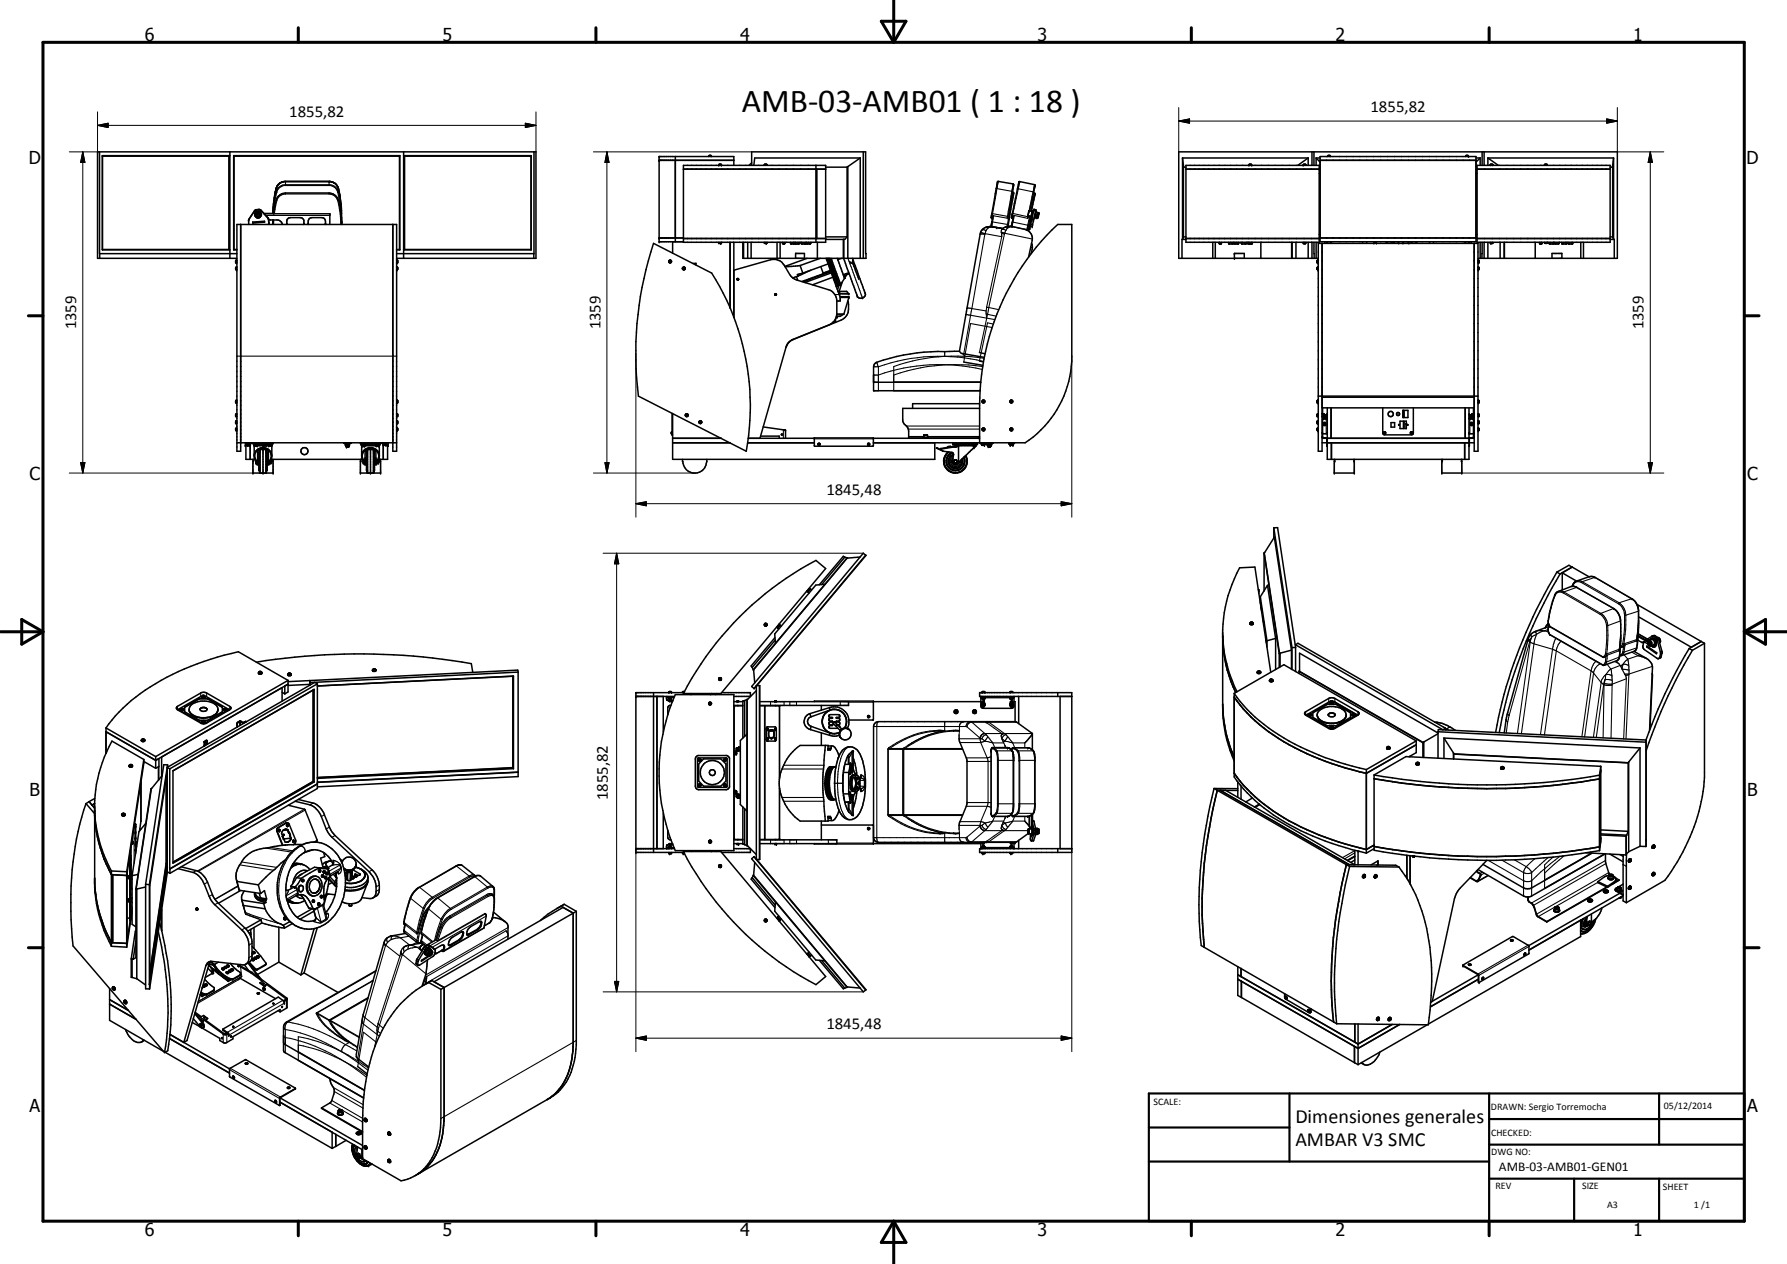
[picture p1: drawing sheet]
<svg xmlns="http://www.w3.org/2000/svg" width="420mm" height="297mm" viewBox="0 0 420 297" stroke-linecap="round" stroke-linejoin="round" font-family="sans-serif">
<defs><g id="words">
<text font-size="7.9" x="174.4" y="26.2">AMB-03-AMB01 ( 1 : 18 )</text>
<g font-size="4.7">
<text x="304.6" y="263.9">Dimensiones generales</text>
<text x="304.6" y="269.3">AMBAR V3 SMC</text>
</g>
<g font-size="4.2">
<text x="34" y="9.6">6</text>
<text x="104" y="9.6">5</text>
<text x="174" y="9.6">4</text>
<text x="244" y="9.6">3</text>
<text x="314" y="9.6">2</text>
<text x="384" y="9.6">1</text>
<text x="6.8" y="38.7">D</text>
<text x="410.6" y="38.7">D</text>
<text x="7" y="112.9">C</text>
<text x="410.8" y="112.9">C</text>
<text x="7" y="187.1">B</text>
<text x="410.8" y="187.1">B</text>
<text x="7" y="261.4">A</text>
<text x="410.8" y="261.4">A</text>
<text x="34" y="290.4">6</text>
<text x="104" y="290.4">5</text>
<text x="174" y="290.4">4</text>
<text x="244" y="290.4">3</text>
<text x="314" y="290.4">2</text>
<text x="384" y="290.4">1</text>
</g>
<g font-size="3.9">
<text x="68" y="27.4">1855,82</text>
<text x="322.2" y="26.4">1855,82</text>
<text x="17.9" y="77.4" transform="rotate(-90 17.9 77.4)">1359</text>
<text x="141.2" y="77.4" transform="rotate(-90 141.2 77.4)">1359</text>
<text x="386.5" y="77.4" transform="rotate(-90 386.5 77.4)">1359</text>
<text x="194.3" y="116.3">1845,48</text>
<text x="142.9" y="188" transform="rotate(-90 142.9 188)">1855,82</text>
<text x="194.3" y="241.9">1845,48</text>
</g>
<text font-size="3.1" x="352.4" y="275.2">AMB-03-AMB01-GEN01</text>
<g font-size="2.4">
<text x="271.2" y="259.7">SCALE:</text>
<text x="350.6" y="260.8">DRAWN: Sergio Torremocha</text>
<text x="391.2" y="260.6">05/12/2014</text>
<text x="350.6" y="267">CHECKED:</text>
<text x="350.6" y="271.4">DWG NO:</text>
<text x="351.6" y="279.3">REV</text>
<text x="372" y="279.4">SIZE</text>
<text x="391" y="279.6">SHEET</text>
<text x="377.9" y="283.8">A3</text>
<text x="398.3" y="283.8">1 /1</text>
</g>
</g></defs>
<g fill="none" stroke="#000" stroke-width=".35">
<path d="M23.4 35.7v23.9h32.3M24.1 36.7h29.8M53.8 36.7v21.9M53.9 36.7l.1-.1h-29.9v22.1h29.9l-.1-.1M53.9 36.7v21.9M54 35.7v25M54.9 36.6h39.1M54.9 36.6l.1 .1M54.9 36.6v22.1M55 36.7h38.9M55 36.7v21.9M93.9 36.7v21.9"/>
<path d="M94 36.6l-.1 .1M94 36.6v22.1M94.9 35.7v25M95.1 36.7h29.8M95.1 36.7l-.2-.1h30v22.1h-30l.2-.1M95.1 36.7v21.9M125.5 35.7v23.9h-32.3M155 37.7h17.5M158.8 36.8v20M160.7 38.9h33.4v18h-33.4zM160.7 39.8h33.4M166.6 36.7l.7 .1"/>
<path d="M166.7 36.7l-.1 .1M166.7 36.7v-.2l.5 .2M167.2 36.7h.1M169 38.8l.1-.2h.4l.1 .3M169.6 38.8l-.6 .1M172.5 38.9v-2.1h-17.5v20h5.7M176.7 38.9v-3.2h26.8l.1 25h-28.9v-3.8M176.7 38.3l-.6 .6M179.7 38.9h.7M179.7 38.8l.1-.2h.4l.1 .2M191.8 38.9v18M192 39.8v16.2"/>
<path d="M199.2 39.3v16.4M199.3 39.2l-.1 .1h-5.1M199.3 39.2v21.5M202.3 37.1v23.6M202.3 37.1l-3 2.1M202.3 37.1h-24.9l-.2 1.8M203 35.7v25M278 37.1h29.6M278 37.1v19.2M278 37.1l.3 2.1-.1 16.5M278.2 39.3h.6M278.8 39.8h31.4"/>
<path d="M278.8 38.9h31.4v18h-31.4zM293.7 38.8l.6 .1M294.2 38.8v-.2h-.5v.3M306.4 38.8l.7 .1M307 38.8l-.1-.2h-.4l-.1 .3M307.6 37.1v1.8M307.6 37.1l-2.5 1.8M308.5 35.7v3.2M308.9 35.7v3.2M309.4 37.1h1M309.4 37.1v1.8M309.4 37.1l1 1"/>
<path d="M310.2 39.9h.2M310.4 36.8h36.6v20h-36.6zM310.4 37.7h36.6M312.2 36.7l.6 .1M312.8 36.7l-.6-.2v.3M312.8 36.7h.1M344.6 36.8h.7M344.6 36.7h.1M344.7 36.6l-.1 .1M344.7 36.5h.4l.1 .2M344.7 36.5v.1M347 37.1h1"/>
<path d="M347 39.9h.3M347.3 39.8h31.3M347.3 38.9h31.3v18h-31.3zM348 37.1v1.8M348 37.1l-1 1M348.5 35.7v3.2M348.9 35.7v3.2M349.8 37.1h29.6M349.8 37.1v1.8M349.8 37.1l2.5 1.8M350.3 38.9h.7M350.4 38.8l.1-.2h.4l.1 .2"/>
<path d="M363.1 38.8l.7 .1M363.8 38.8l-.1-.2h-.4l-.2 .3M378.6 39.3h.6M379.2 39.3v16.4M379.4 37.1l-.1 19.2-.1-.6M379.4 37.1l-.2 2.2M23.4 59.6v1.1M24.1 58.6h29.8M54.9 58.7h.8M55 58.6h.7M55 58.6l-.1 .1M56.6 52.7v53.3h-.9v-53.3h37.5v53.3h-.8v-53.3"/>
<path d="M58.5 51.6v1.1M59.4 52.2l.1 .2M59.4 52.2l2.8-.2v.2l-2.7 .2M59.4 52.2l.1 .1M59.5 52.3v.1M59.9 50.2v.2M60 50l.1-.1a.78 .78 0 0 1 1.3 .3M60 50.5l.3 .6h.2M60 49.4l1-.1 .4 .2 1.6 1.8 .2 1.1M60.1 50.6l.3 .5h.5M60.1 50.5v.1M60.2 50l-.2 .5"/>
<path d="M60.3 49.9l.7 .1M60.3 49.9h.7M60.3 49.9l-.3 .6M60.4 51.1h.6M60.7 50l.3 .1 .2 .5M60.7 50l-.5 .2-.1 .4M60.7 50l-.6 .4M60.7 50l.5 .4M60.8 51.1h.2M61 50.5l-.3-.2-.3 .2 .2 .4 .4-.2M61 51.1h-.1M61 49.9v.1"/>
<path d="M61 50l.2 .2M61 49.9l.4 .6M61.1 50.9l-.1 .2M61.2 50.6v.2M61.2 50.5v.1M61.3 50.3l.1 .2M61.4 50.5l-.4 .6M61.4 50.2a.78 .78 0 0 0-1.2-.4 .78 .78 0 0 0 .1 1.3M61.4 50.2v.4l-.4 .5M62 50.2h2.3M62.2 52.1l-2.7 .2M63.1 51.5l-1.7-2.1-.5-.2-.8 .1-1.6 2.5"/>
<path d="M63.1 51.5v1.2M63.1 51.5l.5 .2 2 .1 .6 .4 .2 .5M64.2 51.7v1M64.9 44.3l-.4 2.2-.3 3.7M64.9 44.3l-.3 1.6M65.3 43.5l-.4 .8M65.4 43.3l-.1 .2M65.7 43.1l-.4 .4M66.6 42.7l-.9 .4M66.7 42.7h11M66.7 42.7h-.1M67.5 52.7a1.23 1.23 0 0 1 .6-1.5l2.5-.1a.81 .81 0 0 1 .8 .7v.9"/>
<path d="M72.5 52.7v-.9a.84 .84 0 0 1 .9-.7h2.2a1.09 1.09 0 0 1 .9 1.6M77.5 50.2v2.5M77.7 42.7h.2M77.9 42.7l.9 .4M78.8 43.1l.4 .4M79 43.3l.3 .4M79.3 43.6l.3 .7M79.3 43.7l.1 .1M79.6 44.3a29.1 29.1 0 0 1 .7 6.8M79.6 44.3l.4 1.9M80.3 51.2v1.5M80.3 51.1v1.6"/>
<path d="M80.3 51.1v.2M93.2 58.6h.7M93.2 58.7h.8M93.9 58.6l.1 .1M95.1 58.6h29.8M125.5 59.6v1.1M153.7 57.2l13.6 7a58.7 58.7 0 0 1 8.2 41.8l-25.4-12.9a83.1 83.1 0 0 1 3.6-35.9zM155 55.9h5.7M158.1 56.8v2.7M160.7 56h33.4M169 56.9l.6 .1M169.6 56.9l-.1 .3h-.4l-.1-.2"/>
<path d="M171.7 56.9v15.5M172.5 56.9v17.7M174.8 56.9v3.8M175.8 56.9v3.8M176.6 56.9v3.8M179.7 56.9h.7M179.7 57l.1 .2h.4l.1-.2M182.7 56.9v3.8M183.4 56.9v3.8M184 56.9l.2 .5 .3-.2 .1-.3M185.9 56.9v.3l.2 .2 .7-.1 .1-.4M187 56.9v.3l.2 .2 .6-.1 .1-.4"/>
<path d="M188.4 56.9l.2 .5 .7-.1 .1-.4M189.6 56.9l.2 .5 .7-.1 .2-.4M192.2 56.9v3.8M194.1 55.7h5.1M198.3 56.3v4.4M198.4 56.3v4.4M199.2 55.7l-.6 .6h-4.5M233.4 50.9l-.3 2.3 2.7 .5M235.2 53.6h.1M235.7 53.7l-2.3-.4a2.26 2.26 0 0 0-2.9 1.7l-4.9 27.5a63.4 63.4 0 0 0-14.8 1.3l-4.6 1.3-.6 .5-.2 .6v5.6h25.1M235.7 53.7l-.2 .2M237.2 50.2l1.1-6.9-3.6-.7-.2 .2-1.3 7.4a.8 .8 0 0 0 .1 1.1"/>
<path d="M237.3 53.2l-.8 .1-.8 .4M238 45.2l.3 .1v.5l-1.3 7.4 1.1 .1 3.1 .7M238.3 50.9l-.5 2.1 .1 .3-.3-.1M241.2 54a2.17 2.17 0 0 1 1.5 2.5l-.9 3.9M242.1 49.6l1.3-6.1-3.7-.8-1.9 8.2 .1 .3 .3 .1M242.3 50.8l-.7 3.1-.4 .1M242.3 53.2l-.2 .7-.6 .1M242.4 51.6l.2 .1M242.4 51.6h.1M242.5 51.3h.1M242.5 57.2l.2 1-.3 1.4M242.5 51.1l-.5 2.7h-.4"/>
<path d="M242.6 51.7l-.3 1.5M242.7 49.7l-.3 1.2 .1 .2M242.7 49.7l-.8-.1-.2 1.1 .7 .1M242.9 49.5h-.2v.2M242.9 49.5l-.4 1.6M242.9 49.5l.1 .1M243 49.5l.1-.3 .4 .1-.8 3.9h-.4M243 45.3l.3 .1 .1 .3-.9 4M243 49.5l-.4 2.2M243.3 51.1h.1M243.4 51.1h.3M243.4 49.7h.2l-.1 .8"/>
<path d="M243.5 50.2l-.1 .9M243.5 50.5l-.3 .7M243.5 50.5h.4M243.6 49.9l-.1 .4M243.6 49.8l-.1 .1M243.6 49.8v.1M243.6 49.9l.4 .1M243.7 51.1h.1M243.8 51.1h.1M243.9 50.5l-.1 .6M243.9 50.8l-.2 .3M244 50v.2"/>
<path d="M244 50l-.1 .9M244 50.2l-.1 .3M244 50h.3v.4l-.2 .8-.3-.1M278.2 55.7h.6M278.2 55.7l-.1 .6M278.8 56.3h-.9v4.4M278.8 56h31.4M285.1 56.9v3.8M285.7 56.9v3.8M286.6 56.9l.2 .5 .4-.2v-.3M288.9 56.9v.3l.2 .2 .8-.1 .1-.4M290.1 56.9l.3 .5h.6l.2-.5"/>
<path d="M291.8 56.9l.2 .5 .9-.1 .2-.4M293.3 56.9l.2 .5 .8-.1 .2-.4M293.7 56.9v.3h.5v-.2M294.3 56.9l-.6 .1M296.4 56.9v3.8M303.7 56.9v3.8M303.8 56.9v3.8M304.7 56.9v3.8M306.4 56.9l.1 .3h.4l.1-.2M307.1 56.9l-.7 .1M307.6 56.9v3.8M308.5 56.9v3.8"/>
<path d="M308.9 56.9l.1 3.8M309.4 56.9v3.8M310.2 56h.2M310.2 55.1h.2M310.2 40.8h.2M310.4 55.9h36.6M310.8 57.2v48.8h-.8v-48.8h37.5v48.8h-.9v-48.8M311.5 56.8v.4M311.9 56.8v.4M312.1 56.8v.4M313 56.8v.4M320.4 56.8v.4"/>
<path d="M321.3 56.8v.4M323 56.8v.4M323.6 56.8v.4M325.9 56.8l.1 .4M327.3 56.8l-.1 .4M327.6 56.8v.4M328.9 56.8v.4M329.8 56.8v.4M331.2 56.8v.4M331.8 56.8v.4M333.1 56.8v.4M336.1 56.8v.4"/>
<path d="M337 56.8v.4M344.5 56.8v.4M345.4 56.8v.4M345.6 56.8v.4M345.9 56.8v.4M347 56h.3M347 55.1h.3M347 40.8h.3M347.3 56h31.3M348 56.9v3.8M348.5 56.9l-.1 3.8M348.9 56.9v3.8"/>
<path d="M349.8 56.9v3.8M350.3 56.9h.7M350.4 57l.1 .2h.4l.1-.2M352.7 56.9v3.8M353.6 56.9v3.8M353.7 56.9v3.8M361 56.9v3.8M362 56.9v.3l.2 .2 .3-.2v-.3M363.1 56.9l.2 .3h.4l.1-.2M363.8 56.9l-.7 .1M364.2 56.9l.2 .5h.7l.2-.5M365.5 56.9l.2 .5 .8-.1 .1-.4"/>
<path d="M367.2 56.9l.2 .5 .9-.1 .1-.4M368.7 56.9l.2 .5h.7l.2-.5M371.7 56.9v3.8M372.3 56.9v3.8M378.6 56.3h.9v4.4M378.6 55.7h.6M55.6 61.1l.1 .7M55.6 62.8l-.2 .1v.3l.2 .2M55.7 60.7h-32.8v-25h103.1v25h-32.8M55.7 61.1l-.3 .2v.4h.2M55.7 62.7v.7M93.2 61.1l.3 .1v.5h-.2"/>
<path d="M93.2 62.7v.7M93.3 61.1l-.1 .7M93.3 62.8l.2 .1v.4l-.2 .1M157.3 61.2h.5v.5h-.5zM157.4 61.4l.3 .1-.1 .1zM157.6 61.2a.29 .29 0 0 0-.3 .2 .29 .29 0 0 0 .3 .3M157.7 61.2l.2 .2-.2 .3M160.5 63.1l.1 .2M160.5 62.9l.1 .4M160.7 62.8h.2l.2 .4-.2 .2-.3-.1M160.7 62.8l-.2 .1M160.7 62.8l.3 .1"/>
<path d="M160.8 62.9l.1 .1-.1 .2zM161.1 62.9v.4h-.5M162.9 61.9h.7v.4M172.5 63.5l8.7-2.5a2.84 2.84 0 0 1 3.2 1.3l1.3 2.3 .8 .8 .8 .4 7.5 2.3a2.82 2.82 0 0 1 2 2.6M173.4 65.4l.3 .3-.3 .1zM173.4 65.8h.2M173.5 65.5v.2zM173.6 65.7l-.3-.2 .1 .3M182.2 69.3h.3M182.2 69.1v.2M182.2 69.1l.2-.1 .1 .1M182.2 69.1h.3"/>
<path d="M182.2 69.3h.1M182.3 69.2l.1 .1zM182.5 69.1v.1M182.5 69.3h-.1M182.5 69.1v.2M186.1 79.9l-.3 .2M187.1 60.7v-1.1h2v1.1M187.3 65l.3 .9M187.6 64.9l-1.2 .4M188.1 62.4l.7 1.8M188.1 62.4l-3.5 .3M188.8 64.2l-1.3 .3 .1 .4"/>
<path d="M189.4 66.3v.1M189.4 66.3l-.1 .1M189.8 60.7l-5.3 1.9M190.7 63.5l-3.1 1.4M192.9 60.7l-4.8 1.7M193 62.7l.5 1.5M194.2 60.7l.5 1.3M194.4 60.7l2.3 6.2M194.6 60.7l2.4 6.5-.5-1.8-1.8-4.7M194.7 62l.5 1.5M194.7 62l-5.9 2.2M194.9 60.7l2.2 6.1"/>
<path d="M195.1 60.7l2.3 6.2M195.2 63.5l.1 .2M195.2 63.5l-1.7 .7M195.3 63.7l.1 .1M195.3 63.7l-6.8 2.5M195.3 63.7l-1.8 .5M195.4 63.8v.3M195.4 63.8l-6.6 2.4M195.4 60.7l2.2 6.1M195.4 64.1l.4 1.1M195.4 64.1l-6 2.2M195.8 65.2l1.8 4.7"/>
<path d="M195.8 65.2l-4.8 1.7M195.9 75.7l-.9 .6-8.9 3.6M196.5 74.9v.8h-.6M196.7 66.9l.1 .3M196.7 67.3h-.1M196.8 70.7l-.1 3.4-.3 1-.5 .6M196.8 67.2l-.1 .1M196.8 73.8h1.6M196.8 66.9l-.1 .1M196.9 74.3v.3h-.3M196.9 60.7l1.7 4.7M197.1 68.5h2l.5 .5h-2.3h.1l-.1-.5"/>
<path d="M197.1 66.8l.1 .1M197.1 66.8h-.1M197.2 66.9l.1 .2M197.2 67h.1M197.3 67.1l-.4 1M197.3 68.5l-.2 .1M197.4 66.9l-.1 .2M197.5 69.7h2.1M197.6 69.9v.8h-.8M197.6 69.9h2l-1.2 3.9M197.6 66.8l-.2 .2M197.9 60.7l-.9 .3"/>
<path d="M198 66.3l-.7 2.2M198.3 60.7l3.1 8.3a1.04 1.04 0 0 0 1 1.1 1.04 1.04 0 0 0 1-1.1l-3-8.3M198.4 73.8l-.8 .5h-.9M198.6 65.4l-1 1.4M198.8 64.4h.6M198.8 64.8l-.2 .6M198.8 64.8v.1M199.3 70.7l.2 .8a3.2 3.2 0 0 1-1.4 3.6l-12 4.8M199.4 64.4l-.7 .5h-.3h.4M199.5 64.1l-1.2 .5M199.6 64.2l-.2 .2M199.8 61.5l.4 .3"/>
<path d="M200.6 61.1l-.1 .6 1.4 4M200.6 61.4h-.2M290.2 60.7v-1.1h2.4v1.1M309.8 61.1v.7h.2M309.8 62.8l-.1 .1 .1 .5M310 60.7h-32.9v-25h103.2v25h-32.8M310 61.1l-.3 .2 .1 .4M310 62.7h-.2v.7h.2M347.5 61.1l.3 .1v.5h-.2M347.5 62.7v.7M347.6 61.1l-.1 .7M347.6 62.8l.2 .1v.4l-.2 .1"/>
<path d="M364.9 60.7v-1.1h2.3v1.1M55.6 97.3l-.2 .1v.3l.2 .2M55.6 98.9l-.2 .2v.3l.2 .1M55.6 94v.7M55.7 97.2v.7M55.7 98.9v.7M55.7 94l-.3 .2v.4l.3 .1M93.2 97.2v.7M93.2 98.9v.7M93.2 94l.3 .1v.5l-.3 .1M93.3 97.3l.2 .1v.4l-.2 .1M93.3 98.9l.2 .1v.4l-.2 .1"/>
<path d="M93.3 94v.7M158 97.2v5h.1M158.1 97.2v10.7h61.7v-3.8M161.2 97.3l.3-.1a.34 .34 0 0 1 .2 .6 .34 .34 0 0 1-.5-.1M161.4 97.5h.2l-.2 .2zM164.3 99.2l.3-.3 .3 .1v.4l-.3 .1M164.3 99.2l.1 .2M164.5 99.4l.1 .1M164.5 99.1l.3 .2-.1 .1zM164.7 98.9l-.2 .1-.1 .2M164.8 98.9l.2 .2-.2 .4-.4-.1M184.8 81.6l-6.1 21.4"/>
<path d="M184.9 81.2l-.1 .4M185.1 80.9l-.3 .7M185.8 80.1l-.5 .5M185.8 80.1l-.7 .8M205.4 89.8h25.2M226 83l5.4 1M226.6 85.1l4.5 .8M230.3 84.8l.9 .2M230.3 82.8l1.3 .3M230.3 94.9h-15.7v1.1M230.3 96h-18.1v2.9l.4 .8a2.01 2.01 0 0 1 1 1.6v1.7M230.9 94.2v.3"/>
<path d="M231 94.5l.2 .1M231 94.2v.3M231.1 94.3l.2 .1-.1 .1zM231.2 94.1l-.2 .1M231.3 94l.2 .4-.2 .2M231.3 94.1l-.4 .1M231.4 94.1l.2 .2-.2 .4-.5-.2M237.5 94.2l.2 .4M237.7 94.3l.2 .1-.1 .1zM237.8 94l.3 .1v.3l-.2 .3h-.2M237.9 94.6a.32 .32 0 0 0 0-.5 .32 .32 0 0 0-.5 .1 .32 .32 0 0 0 .3 .5M309.8 97.3l-.1 .1 .1 .5"/>
<path d="M309.8 98.9l-.1 .2 .1 .4M309.8 94v.7M310 97.2h-.2v.7h.2M310 98.9h-.2v.7h.2M310 94l-.3 .2v.4l.3 .1M310 93.1h37.5M310.8 93.3h35.8M310.8 95.8h35.8M310.8 97.9l1 .3M310.8 97.2h.1M310.9 97.2l.1 .7M310.9 97.8l.1 .1"/>
<path d="M311 95.8v2.1l.7 .1M311.1 97.3h.1v.5M311.1 97.3v.5M311.1 97.3h-.1M311.1 97.6h.1M311.2 97.3h.2v.5h-.4M311.2 99.5h.5M311.2 99.4h.5M311.2 99.7h.5M311.2 97.6v.1M311.2 99.4l.1 .6 .4-.1v-.5M311.2 99.4l.2-.1 .3 .1"/>
<path d="M311.2 99.8v.1M311.2 97.5v.1M311.2 99.9h.1M311.3 99.6h.3l-.2 .1zM311.4 97.4h.1M311.4 97.7h.1M311.5 97.4v.3M311.7 98h.1M311.7 99.8l-.4 .1M311.7 98l.1 .4M312.1 95.8v12.1h33.3v-12.1M312.1 97.3h-.2v1l-.9 .2v4.2l.2 .2h.9"/>
<path d="M312.1 98.3l-.2 .2-.9 .1M313 95.8v7.2M325.1 95.8v5.9l.2 .4 .2 .1 6.6-.1 .2-.2v-6.1M327.1 99.3h.8v1.1h-.8zM328.5 97l.3-.1a.37 .37 0 0 1 .2 .6 .37 .37 0 0 1-.6 0zM328.9 99.8l.1 .1zM329.2 99h1.5v1.7h-1.5zM329.9 97.8h.1M329.9 96.4h1.1v1.7h-1.2zM330 96.4v1.7M330 99v1.7M330.6 99.6h.1"/>
<path d="M330.9 99.8l.1 .1h-.1zM344.5 95.8v7.2M345.4 97.3l.1 1 .9 .2v4.2l-.1 .2h-.9M345.4 98.4l1 .2M345.7 99.5h.5M345.7 99.4h.5M345.7 99.7h.5M345.7 99.4h.5v.5h-.4M345.7 99.9h.1M345.7 99.4v.5M345.7 99.8l.5 .1M345.9 99.6h.2z"/>
<path d="M345.9 97.7h.1M345.9 97.4v.3M345.9 97.4h.2M345.9 97.7h.2M345.9 97.4v.1M346.1 97.3v.5h.3M346.1 97.3v.5M346.2 97.3h.2M346.2 97.8h.1M346.2 97.3h-.1M346.2 97.6h.2M346.2 97.6v.2"/>
<path d="M346.2 97.3v.3M346.4 97.3v.5M346.4 97.8h.1M346.4 95.8v1.4M346.5 97.2l-.1 .7M346.6 97.2h-.1v.7l-.8 .1-.1 .4M346.6 97.8l-.1 .2-.9 .2M347.5 97.2v.7M347.5 98.9v.7M347.5 94l.3 .1v.5l-.3 .1M347.6 97.3l.2 .1v.4l-.2 .1M347.6 98.9l.2 .1v.4l-.2 .1"/>
<path d="M347.6 94v.7M55.6 100.6l-.2 .2v.2l.3 .2M55.7 104.1h37.5M55.7 100.6l-.1 .6M57.7 104.1v.8h.1M57.8 104.1v3.8h2.1M58.1 104.2v.3l.8-.1v-.2M58.1 104.3h.4M58.2 104.5v.1h.6M58.2 104.4h.2M58.3 104.6h.4M58.5 104.3h.4"/>
<path d="M58.5 104.3v.1M58.6 104.4l.1 .1M58.7 104.4v.1M58.8 104.5v3.4M59.2 104.1v.1h-1.4M59.5 104.1v.2h4.7v-.2M59.5 107.9v3.3h4.7v-3.3M59.6 107.9v.6h-.1M59.7 104.3h.1M59.8 106.8a2.11 2.11 0 0 1 2.1-1.6 2.11 2.11 0 0 1 2 1.9M59.8 104.6h.1M59.8 104.3v3.1l.4 1"/>
<path d="M59.9 104.4h-.1M60.1 104.4h.1M60.1 108.3v.5h.3M60.1 108.4h.1M60.1 104.4v.2M60.1 104.6h.2M60.1 104.6h.1M60.3 104.4h-.2M60.4 108.9h.2M60.4 104.4h.1M60.5 104.3v.5h-.7v-.2M60.5 104.6h-.1"/>
<path d="M60.6 107.9h.1M60.6 105.8v3.2h-.2l-.2-.6M60.6 108.5a1.89 1.89 0 0 1 .1-2.9 1.89 1.89 0 0 1 2.9 .7 1.78 1.78 0 0 1-.5 2.2M60.6 108.2h.1M60.6 108.6h.1M60.6 105.7v.1h.4M60.6 104.3h.1M60.7 107.6h-.1v1.6h.1M60.7 107.6v1.6M60.7 109.2l.2 .1M60.9 107.5l-.2 .1M61 106.3v4.2"/>
<path d="M61.4 104.1v.1h1.7v-.1M61.8 104.3h-2.1v.3h2.1M61.8 104.2v.6h.9v-.2M61.8 104.5h.9M61.8 105.6l-.8 .2v4.8l.2 .6M61.8 105.6v5.6M61.8 105.6l.8 .2 .1 4.8-.2 .6M62.3 104.3v.2M62.7 104.2v.4h-.9M62.7 106.3v4.2M62.7 104.3h1.3v.3h-1.3M62.8 107.5l.1 .1"/>
<path d="M62.9 107.6v1.6M62.9 107.6h.2v1.6h-.2M62.9 109.2l-.1 .1M63.1 107.9h.1M63.1 105.7v.1h-.5M63.1 104.3h.1M63.1 108.2h.1M63.1 108.6h.1M63.1 105.8v3.2h.2l.1-.6M63.1 108.9h.2M63.1 104.6h.1M63.2 104.3v.5h.6l.1-.2"/>
<path d="M63.2 104.4h-.1M63.4 104.4h.1M63.4 108.4h.3M63.5 104.6h.1M63.5 104.6h-.1M63.5 104.4v.2M63.6 104.4h-.1M63.7 108.1v.7h-.4M63.7 108.2h.1l-.1 .4M63.7 108.6h.1M63.7 107.9h21.5M63.7 108.2v.4"/>
<path d="M63.8 104.4h.1M63.8 104.3l.1 .3M63.9 104.6v2.8l-.5 1M63.9 104.6h-.1M64 104.3h.1M64.1 107.9v.6h.1M80.8 104.1v.1h1.7v-.1M81.2 104.3h1M81.2 104.5h1M81.3 104.2l-.1 .4h1l-.1-.4M81.3 104.6v.2h.8v-.2M81.4 104.9h.6"/>
<path d="M81.4 104.8v.1M81.7 104.3v.2M82 104.8v.1M84.7 104.1v.2h4.8v-.2M84.7 107.9v3.3h4.8v-3.3M84.9 107.9v.6h-.2M85 104.3h4.3v.3h-4.3zM85 104.3h.1M85.1 104.6l-.1 2.8 .5 1M85.1 104.6h.1M85.1 104.3v.3M85.2 104.4h-.1"/>
<path d="M85.2 104.8h.5M85.4 104.4h.1M85.4 108.3v.5h.3M85.4 104.6h.1M85.4 108.4h.1M85.4 104.4v.2M85.5 104.4h-.1M85.7 108.9h.1M85.7 104.8h.1M85.7 104.4h.1M85.8 104.3v.5h-.7v-.2M85.8 104.6h-.1"/>
<path d="M85.8 107.9h.1M85.8 108.5a1.86 1.86 0 0 1 0-2.6 1.86 1.86 0 0 1 2.6 0 1.86 1.86 0 0 1 0 2.6M85.8 105.8v3.2h-.1l-.2-.6M85.8 108.2h.1M85.8 108.6h.1M85.9 105.7v.1h.4M85.9 104.3h.1M86 107.6h-.1v1.6h.1M86 107.6v1.6M86 109.2l.2 .1M86.2 107.5l-.2 .1M86.3 106.3v4.2"/>
<path d="M87.1 105.6l-.8 .2v4.8l.2 .6M87.1 105.6l.8 .2 .1 4.8-.3 .6M87.1 105.6v5.6M88 106.3v4.2M88 107.5l.2 .1M88.2 107.6h.1v1.6h-.1M88.2 107.6v1.6M88.2 109.2l-.2 .1M88.3 107.9h.1M88.3 105.7v.1h-.4M88.3 104.3h.1M88.3 108.2h.1"/>
<path d="M88.3 108.6h.1M88.4 105.8v3.2h.1l.2-.6M88.4 108.9h.1M88.4 104.6h.1M88.5 104.3v.5h.6v-.2M88.5 104.4h-.1M88.5 104.8h.5M88.5 104.8h.1M88.7 104.4h.1M88.7 108.4h.2M88.8 104.6h-.1M88.8 104.6h.1"/>
<path d="M88.8 104.4v.2M88.8 104.4h.1M88.9 108.1v.7h-.4M88.9 108.2h.2l-.1 .4M88.9 108.6h.1M89 104.8h-.5M89 108.2v.4M89.1 104.4h.1M89.1 104.3l.1 3.1-.5 1M89.1 104.6h.1M89.2 106.8a2.11 2.11 0 0 0-2.2-1.6 2.11 2.11 0 0 0-2 1.9M89.2 104.3h.1"/>
<path d="M89.4 107.9v.6h.1M89.8 104.1v.1h1.3M90.1 104.3h.4M90.1 104.2v.3l.7-.1v-.2M90.1 104.5v3.4M90.2 104.4v.1M90.4 104.4l-.2 .1M90.5 104.3h.3M90.5 104.3v.1M90.5 104.4h.2M90.8 104.5v.1h-.7M91.1 104.1v3.8h-2.1"/>
<path d="M91.3 104.1v.8h-.2M93.2 100.6l.1 .6M93.3 100.6l.2 .1v.4l-.3 .1M158 101.5l-.2 .1 .2 .4M158.1 103h11.5M158.1 104.1h13.6M160.5 107.9a2.85 2.85 0 0 0 2.5 3.3 2.85 2.85 0 0 0 3.1-2.7M166.1 108.5h.1M166.2 107.9v.6M175.8 104.1h15.7M175.9 103h15.6M178.8 102.5h4.4v.5"/>
<path d="M179.4 100.3l5.2 .7 .1 2M183.8 102h.1v.2h-.2zM191.5 102.9h13.8v1.8l-.1 .2h-13.7zM192.4 104.2h.3l.1 .3-.3 .1zM192.4 104.3h.3v.2h-.3zM204 104.2l.5 .1-.1 .3h-.4zM204.1 104.3h.3v.2l-.2 .1zM205.3 103h25M205.3 104.1h35.7a24.6 24.6 0 0 0 11-19.2v-32.2h-3.3a58.5 58.5 0 0 0-18.4 42.7v8.7M213.6 102.9h16.7M217.1 102.9v-.1h1.1v.1M217.2 102.8v-.6h.8l.1 .6"/>
<path d="M221.2 105.5v-.1l2.9-.5h1.3v3.7M221.2 105.5l.6 .5 2.3 .4 .1 .5-.2 1.9M221.3 105.7l-1.1-.5v.1l1.3 .5M223 106.2a2.79 2.79 0 0 0-.7 3.8 2.79 2.79 0 0 0 3.8 .8 2.79 2.79 0 0 0 1-3.7M223 105.1h.1M223 105.1l.4-.2h-.5l-.1 .3M223.9 106.3a2.19 2.19 0 0 0-1.1 3.3M224 106.4a2.18 2.18 0 0 0-1.2 3.2M224 104.1v.2h5.8v-.2M224 107.9l-.2 .4 .1 .5M224.1 107.7a.89 .89 0 0 0 .1 1.5 .89 .89 0 0 0 1.3-.7M224.2 106.8a1.68 1.68 0 0 0-1.1 2.1 1.68 1.68 0 0 0 2.1 1.1 1.68 1.68 0 0 0 1-2.2"/>
<path d="M224.3 108.2l.1-.2h.5v.2M224.3 108.2v.4M224.3 108.6l.1 .2h.5v-.2M224.3 108.2l.4-.2 .2 .2M224.3 108.6l.2 .2M224.4 104.6h5.1M224.4 104.3h5.2M224.4 104.4v.2M224.4 104.4h.1M224.5 104.3l-.1 .1M224.5 104.4h.1M224.6 104.6h-.1"/>
<path d="M224.6 104.6h.1M224.6 104.4v.2M224.7 104.9v.2l-3.5 .4M224.7 104.4h-.1M224.8 104.8v.1M224.9 104.4h.1M224.9 108.2l.2 .2-.2 .2M224.9 108.2v.4M224.9 108.6l-.1 .2M225 104.4v.2M225 104.6h.1M225 104.6h-.1"/>
<path d="M225.1 104.4h-.1M225.1 104.4v.4h-.6l-.1-.2M225.2 104.3h.1M225.4 108.6a.79 .79 0 0 1-.7 .6 .79 .79 0 0 1-.8-.4M225.4 108.6l-.5 .4h-.7l-.2-.2M226.6 107.5l.2 .7-.2 1M226.6 109.2a2.2 2.2 0 0 1-3.8 .4M226.6 107.4l.3 .7-.2 1.1M226.7 109.2a2.22 2.22 0 0 1-3.9 .4M228.7 104.3h.1M228.9 104.4h.1M228.9 104.6h.2"/>
<path d="M228.9 104.6h.1M228.9 104.4v.2M229 104.8a1 1 0 0 1-.7 1l-2.9 2.8M229 104.8h.4M229.1 104.4h-.2M229.3 104.4h.1M229.4 104.6h.1M229.4 104.6h-.1M229.4 104.4v.2M229.4 104.8l-.4 .1M229.4 104.4h.1M229.4 104.8h.1"/>
<path d="M229.5 104.3v.5h-.7v-.4M230.2 102.6v.3M230.3 102.6h-.3v.3M230.5 104.1v.1h3v-.1M230.7 104.4l.8 .1M230.8 104.4v.1M230.8 104.5v.1h.7v-.1M230.9 100.8v.2l.2 .2h.3l.2-.4M230.9 100.8l.4-.2 .2 .3M231 104.3l-.2 .2M231 100.8l.2 .4M231 104.3l-.2-.1-.1 .2"/>
<path d="M231 104.3h.4M231.1 104.4h.2M231.2 100.8h.1l-.1 .2zM231.3 100.6l-.3 .2M231.4 100.6l.2 .2M231.4 104.3v.1M231.4 104.4l.1 .1M231.5 104.2l.1 .1M231.5 104.2l-.1 .1M231.5 100.9l-.2 .3M231.6 104.4l-.1 .1M231.6 104.3v.1"/>
<path d="M231.8 104.1v.1M232.1 104.3h1.1M232.1 104.5l.1 .1M232.1 104.3v.2M232.2 104.6v.2h.9v-.2M232.2 104.6h.9M232.2 104.6h.8M232.2 104.2l-.1 .1M232.4 104.9h.5M232.4 104.3v.2M232.4 104.8v.1M232.9 104.3v.2"/>
<path d="M232.9 104.8v.1M233.1 104.2l.1 .1M233.2 104.5l-.2 .1M233.2 104.5l-.1 .1M233.2 104.3v.2M237.2 104.1v.1h1.3v-.1M237.4 104.4h.9M237.4 104.4l.1 .1M237.5 104.4v.1M237.5 104.5v.1h.7v-.1M237.6 100.7a.34 .34 0 0 1 .5 0 .34 .34 0 0 1-.2 .5h-.2M237.6 100.7l-.2 .2 .3 .3"/>
<path d="M237.6 104.4l-.1 .1M237.6 100.7l-.1 .3 .2 .2M237.6 100.7a.31 .31 0 0 1 .5 .1 .31 .31 0 0 1-.2 .4M237.6 104.3l-.1-.1-.1 .2M237.6 104.3h.4M237.6 104.3v.1M237.7 100.8l.2 .2zM237.7 104.4h.2M238 104.3v.1M238.1 104.4l.1 .1M238.2 104.2l.1 .1M238.2 104.2l-.2 .1"/>
<path d="M238.2 104.4v.1M238.3 104.3v.1M238.3 104.4l-.1 .1M309.8 100.6l-.1 .4 .3 .2M310 100.6h-.2v.6M310.8 102.8l.3 .2h.8M310.8 104.1h1.1M310.8 101.7l.1 .1M310.9 101.8h.1M311.8 101.9h.1M311.9 103v1.9h.2M312 101.8l-1 .1"/>
<path d="M312.1 103h33.3M312.1 104.1h33.3M312.1 102.9l-.2 .1M313 104.1v3.8M313.7 107.9v3.3h4.7v-3.3M313.8 107.9v.6h-.1M318.3 107.9l.1 .6M325.3 101.6a.29 .29 0 0 1 .4-.1 .29 .29 0 0 1 0 .5 .29 .29 0 0 1-.4-.1zM325.4 101.7l.3 .1zM331.7 101.5a.31 .31 0 0 1 .4 0 .31 .31 0 0 1 0 .5 .31 .31 0 0 1-.4 0zM331.8 101.7l.1-.1 .1 .2zM339 107.9v3.3h4.7v-3.3"/>
<path d="M339.1 107.9v.6h-.1M343.6 107.9l.1 .6M344.4 104.1v3.8M345.4 102.9l.1 .1M345.4 101.8l1 .1M345.5 104.1h1.1M345.5 103l-.1 1.9M345.6 101.9h.1M346.6 102.7l-.2 .3h-.9M346.6 101.6l-.2 .2M347.5 100.6l.1 .6M347.6 100.6l.2 .1v.4l-.3 .1"/>
<path d="M190 138.9v.2M190 139.1l.3 .2M190.3 138.4l-.4 .6h-.3M190.3 138.4l.5 .2M190.3 138.4l-.6 .5M190.5 138.4l-.5 .7M194 137.3l-2.2 .2-9.7 11.5 .2 2.2M198.6 130.9l.6 .2M198.6 130.9l-5.4 6.5M198.6 130.9l-.3-.2-5.7 6.7M199.2 131.1l-22 26.3M202.3 130.9l-3.1 .2"/>
<path d="M203.5 130.5l-.5-.5-26.3 31.3 .6 .5M203.5 130.5l-26.2 31.3M203.5 130.5l-25.6 30.6M295.9 138.6l.1 .8M296 138.9l-.1 .1M297.2 130v8.9M297.2 130h.1M297.2 130l3.6 23.6M297.3 130l2.3-3.8 4 26.6M297.3 130l3.6 23.6M299.5 124l4.3 28.2M299.5 124v2.4"/>
<path d="M299.5 124h.9l4.2 28.1M366 134.5l.8 .4M366 134.5a111.3 111.3 0 0 0-14.3 37.6M366.8 134.9a111.1 111.1 0 0 0-14.3 37.3M367.3 134.6v4M367.3 134.6l3.3 1.9M369.6 133.3l4 2.3M369.6 133.3l-2.3 1.3M369.6 133.3l-2.8 1.6M369.6 133.3l-.7-.5-2.9 1.7M370.6 136.6l3.1-1.1h.9l9.6 5.6a3.9 3.9 0 0 1 1.1 2.3l-.1 5.7M370.6 136.6l-.6 .4-.4 .8"/>
<path d="M60.3 155.6a152.5 152.5 0 0 1 50.5 .4l.4 2M60.8 158.1l.1 .2M60.8 158l.2-.2 .5 .1-.1 .3-.4 .1M60.8 158l.2 .3 .5-.1M60.9 158l-.1 .3 .2 .1h.5v-.4M61.1 157.9l-.1 .1h.2l.1-.1M61.1 157.9h.1M61.1 157.9h.2M61.1 157.9v.1M61.3 157.9h-.2M67.6 158.5l.2 .3 .6-.1M67.7 158.4l.1 .2 .4 .1"/>
<path d="M67.7 159.9v2.7l-.7 .5M67.7 158.4l-.1 .1 .3 .2 .4-.1M67.7 158.4l.3-.2 .4 .2M67.7 159.9l-11.7-6.7a61 61 0 0 0-25.2 11.4l-3.7 3.6-2.2 2.9M67.7 159.9l-31.1 17.9M68 158.3l.1 .1M68 158.2v.1M68 158.2v.2M68 158.2h.1M68 158.3v.1M68.1 158.4h.1M68.1 158.2v.2"/>
<path d="M68.1 158.2l.1 .1-.2 .1M68.4 158.4v.2M68.4 158.6l-.1 .1M68.4 158.4l-.1 .2M68.5 158.5l-.1 .2M87.6 157.5v.1M87.6 157.6l.4 .1M87.7 157.6l.1-.4h.4l.1 .4-.3 .1M87.7 157.4l-.1 .2 .2 .2 .5-.1 .1-.2M87.7 157.6l.3 .1M88 157.2l.1 .2M88 157.2l-.1 .2h.2"/>
<path d="M88.3 157.4l.1 .2M88.3 157.6l-.3 .1M120.7 158.9h-.1v21.6M120.7 158.9l-46.1 2.3M120.7 158.9v21.7M121.8 157.9v24.6l-47.2 2.4M121.8 157.9l-.1-.4-54 2.7M121.8 157.9l-48.9 2.5M169.2 159.5l.1-.1 .1 .2zM169.5 159.3h-.4l-.1 .3 .1 .2 .3 .1M169.6 159.7l-.1 .1M169.6 159.6l-.2-.3-.4 .1 .1 .4h.4"/>
<path d="M169.6 159.5v.1M169.6 159.6l-.1 .3M173.9 144.9a74.7 74.7 0 0 1 17.9-13.2l2.3 1.9-24.6 29.4h-8.8a72.5 72.5 0 0 1 13.2-18.1zM176.9 156.8l.3 .6M177.2 157.4l.2 3M179.8 146.6h.5l.1 .3-.2 .2h-.4zM179.8 146.7l.3-.2 .2 .4-.4 .2zM179.9 146.7l.2 .2zM182.2 149.9l-5.6 6.6 .3 .3M182.3 150.4l-5.4 6.4M182.8 147.4v.2M182.8 147.6l.3 .2"/>
<path d="M183.2 146.7l-.4 .7M183.2 146.6l.1 .2M183.2 146.9l-.4 .5M183.3 146.8l-.1 .1M183.4 146.9l-.6 .7M183.4 146.9l-.2 .1M183.4 146.9l.3 .3M287.5 149.5a31.5 31.5 0 0 0 3 13.2M287.5 149.3a33.1 33.1 0 0 0 3.4 13.3M293.9 146.6l.5 .1M294 146.4l-.1 .2 .2 .2 .5-.1v-.3M294 146.3l.1 .4 .6-.1"/>
<path d="M294.2 146.2l-.2 .1M294.2 146.2l.4 .1M294.2 146.3h-.1M294.3 146.2v.1M294.3 146.2l.1 .2-.3-.1M294.3 146.2l-.1 .1M294.3 146.3v.1M294.3 146.3l-.1 .1M294.6 146.3l-.2 .4M295.6 158l.6 .2M295.7 157.9l-.1 .2M295.7 157.8l.3-.2 .3 .2 .1 .2-.5 .2z"/>
<path d="M295.9 157.7l.1 .2M295.9 157.7h.2M296.1 157.8l-.1 .1M296.1 157.7v.2M296.1 157.8v.1M296.1 157.7v.1M296.1 157.9h-.1M296.3 157.9l.1 .2-.2 .2-.5-.1-.1-.1M296.3 140.3v1.5M296.3 140.3l1.7-2.8 1.9 12.5M296.3 140.3l1.6 10.3M296.4 158.1l-.2 .1"/>
<path d="M296.5 142.7l.1 .7M297 145.9l.1 1.1M297.6 150.4l.2 .6M297.9 150.6v1.5M298.5 159.9l.2 .3M298.5 159.9l.1 .1M298.6 160l.6 .1M298.8 159.7l.2 .1M298.8 158l-3.7-24.7-3.6 .1a32.6 32.6 0 0 0-4 14.6v18.3a30.6 30.6 0 0 0 2.7 12.5M298.8 159.7l.1 .1M298.9 159.8h.1M298.9 159.6l-.1 .1"/>
<path d="M298.9 159.6l.1 .2M298.9 159.6v.2M299.2 159.8v.2M299.3 159.9l-.1 .1M299.9 150v7.4M299.9 150l-2 .6M300.8 153.6v3.2M300.8 153.6h.1M301 153.5v3.2M301 153.5l-.1 .1M303.6 152.8l-2.6 .7M303.6 152.8v4.5"/>
<path d="M303.8 152.2v5.2M304.6 151.5l.6-.3 34.7 20-.7 .3zM304.6 152.1v5.7M304.6 152.1l-.8 .1M305.5 157.7v.6M305.5 157.8l29 16.7M305.5 157.7l.1-4.2 32.5 18.8M305.5 157.7l29.1 16.8M363.7 147.4l-2.7 1a2.76 2.76 0 0 0-1.7 1.8l-4.9 17.7-.7 4.3M364.1 146.6a18.3 18.3 0 0 1 1.8-7.3l3.5-1.5 1.2 .1 8.8 5.1a4 4 0 0 1 1.7 3.7l-.1 5.2-.4 2.9-.4 .4-3.2 1.2-12.6-7.2-.4-1.1 .1-1.3M364.1 146.6l-.5 .4-.3 .6M364.1 146.6l.4 .7 12.4 7.1 .5-.1"/>
<path d="M381.1 149.3l-.4 3.6M381.5 152l-.5 .1M384.2 153.1l2.9 1.6M384.9 142l15.1 8.7M385 149.5l-.2 1.1M385 149.5l2.4 1.2M385 149.3l2.6 1.3M385.1 150.5l1 .5 .3-.1M385.1 154.1a3.7 3.7 0 0 1 3.4 2.5l-.7 15M385.1 149.6l-.3 2.6-.3 .8-3.2 1.1-.5-.1M385.2 149l2.6 1.4M385.3 146.1l-.3 3.4"/>
<path d="M385.3 144.9l12.4 7.2M386.4 150.9h.1M386.4 150.9l-.2 .1M386.5 150.9h-.1M386.5 150.9l-.3 1 .3 .6 3.2 2.3h.3M386.5 150.9l1 .5M387.2 151.8l2.3 1.6v.2l-2.3-1.6zM387.4 151.9l-.2 .1M387.6 150.6l.7-.4a.77 .77 0 0 1 .7 .6 .77 .77 0 0 1-.3 .8l-.6 .2a.73 .73 0 0 1-.7-1M387.6 150.6l-.2 .2M387.6 151.2l.2 .4M387.9 151l.2 .4-.3 .2"/>
<path d="M387.9 151l-.3 .2M387.9 150.7l-.3 .1v.4M387.9 150.7l.3 .4-.1 .4-.3 .1M387.9 150.7v.3M388.3 150l-.4 .4M388.4 151.7l.4 .1M388.4 150h-.2M388.4 158.2l-.5 13.1M388.4 149.5h.4l.6 .5 .2 .4 .8 2.9-.2 1.2-.2 .3M388.4 149.5l-1.1 .7M388.4 149.5l.8-.1 .8 .7M388.4 150a1.02 1.02 0 0 1 .4 1.8"/>
<path d="M388.5 150a1.14 1.14 0 0 1 .9 .9 1.14 1.14 0 0 1-.5 1.2M388.5 150l.6 .4M388.5 150h-.2M388.8 150.1l.3 .3M389.1 150.4l.2 .4M389.3 150.8v.2M389.3 151l-.1 .8-.2 .2-.3 .1-.5-.3M389.3 151v.4l-.5 .4M389.7 149.8a.74 .74 0 0 1 .6 .5 .74 .74 0 0 1-.1 .7M389.8 149.9l1 3.3-.3 1.3-.5 .3M390 150.1l.2 .8M390 150.1h.1"/>
<path d="M390.2 150.9h.1M390.2 150.9v.1M397.2 152.4l.7 .4M397.2 152.4a116.6 116.6 0 0 0-10.2 21.5M397.9 152.8a116.9 116.9 0 0 0-10.9 23.6M400 150.7l-2.8 1.7M400 150.7l.8 .5M400.8 151.2l-2.9 1.6M400.8 151.2v31.4a45.1 45.1 0 0 1-9.4 24.3l-9 5.2M24.9 171.1v5.9M24.9 171.1l11.7 6.7M24.9 172l11.7 6.7"/>
<path d="M30.4 179.8l.5-.1 .2 .4-.2 .2-.5-.2M30.4 179.8v.3M30.4 179.8l.1 .3M30.6 179.7l.3 .1zM30.7 179.7v.1M30.7 179.8v.1M30.7 179.8h.1M31.1 179.8l-.1 .3M33.2 173.9a.43 .43 0 0 0 .4 .4 .43 .43 0 0 0 .5-.4M33.3 173.9l.1 .2M33.6 173.7v.2M33.6 173.7h.1"/>
<path d="M33.6 173.8v.1M33.6 173.7v.1M33.7 173.7l-.1 .2M33.7 173.7l-.1 .1M33.8 178.9l2.8 1.7M33.8 178.5l-7.5-4.3a32.9 32.9 0 0 0-4 13.9v20.4a32.3 32.3 0 0 0 3.9 13.9M33.8 178.5v.9l-4 26.3M33.8 178.5l-4 26.4M34 174.1l-.5 .1M34 174.1a.34 .34 0 0 0-.4-.5 .34 .34 0 0 0-.3 .5l.2 .1M34 173.9v.1M36.6 177.8v2.8"/>
<path d="M36.6 178.7l.8-.4v1.8l-.8 .5M38 177.9v4.5M39.4 179.7h-.9l-4.3 28.1M39.4 179.7v.6M39.4 179.7l-4.3 28.2M41.6 166.1l5.7-3.3 .7-.1 .6 .2 5.4 3.1 .3 .5-.3 .3-5.4 3.1-.8 .2-.5-.1-5.6-3.2-.2-.3zM42.1 166.6l5.7-3.2 5.8 3.3M42.1 166.6v.4M42.1 166.6l-.3 .2M42.6 166.8l.3 .1M42.7 166.9l-.1-.2 .3-.2 .4 .2-.2 .2M42.7 166.5l-.1 .2 .1 .2"/>
<path d="M42.8 166.6h.2M42.8 166.6l.1 .2M42.8 166.6v.1M43 166.6l-.1 .2M43 166.7l-.1 .1M43 166.6v.2M43.1 166.5l.1 .1M43.2 166.6l-.1 .3h-.4M43.2 166.8l-.2 .1M46.9 164.1l-3.5 2v1.2l3.5 1.9h1.9l3.5-1.9v-1.2l-3.5-2M46.9 164.3h1.9M46.9 164.1h1.9"/>
<path d="M46.9 164.1v.2M46.9 164.3l-3.5 1.9M47.5 163.8l.1 .2M47.6 164h.6M47.6 163.7l-.1 .1M47.6 169.7h.1M47.6 164h.1M47.7 169.4l-.2 .1 .1 .2M47.7 163.7h-.1M47.8 169.5l.2 .1-.1-.1M47.8 169.5h.1M47.8 163.8v.1"/>
<path d="M47.9 163.7l.1 .2-.2-.1M47.9 163.7v.2M47.9 169.5v.1M47.9 163.7l-.1 .1M48 174.4l.6 .4-.6 .5M48 169.4l.2 .3M48 163.7h.1M48.1 169.4h-.5l.1 .3M48.1 174.3v.1M48.1 174.3h.1M48.1 174.4h.1M48.1 163.7l.1 .3"/>
<path d="M48.1 169.4l.1 .3M48.1 163.9l-.5 .1M48.2 174.4l.5 .4-.6 .5M48.2 169.5l-.5 .2M48.2 163.7l-.7 .1M48.2 163.7v.3M48.2 164h-.1M48.2 169.7h-.5M48.2 169.7h-.1M48.2 163.8l-.1 .1M48.4 166.4a1.03 1.03 0 0 0-1.4 .4M48.4 166.4l.3 .4"/>
<path d="M48.5 166.4a.82 .82 0 0 0-1.4 .4 1.03 1.03 0 0 0 1.6 0M48.5 166.4l.2 .4M48.7 174v.9M48.7 174l-.7 .3v1M48.7 174l-.5 .3M48.8 164.1v.2M48.8 164.3l3.5 1.9M51.3 166.7a2.33 2.33 0 0 1-2.6 2 3.9 3.9 0 0 1-4.1-1.4 1.67 1.67 0 0 1 1.4-2.2 4.3 4.3 0 0 1 5.1 1.1 1.66 1.66 0 0 1-1.2 2.1 4.5 4.5 0 0 1-5.4-1.2v-.2M52.5 166.6l.1 .3h.4l.1-.3M52.5 166.7l.3-.2 .4 .2M52.5 166.7l.1 .2M52.5 166.8l.2 .1"/>
<path d="M52.7 166.5l-.2 .1M52.7 166.6h.1M52.7 166.6v.1M52.7 166.6l.1 .2M52.8 166.8h.1M52.8 166.6v.1M52.8 166.7v.1M52.8 166.7l.1 .1M52.8 166.6l.1 .2M53 166.5l.1 .1M53.1 166.7l-.2 .2M53.2 166.8l-.2 .1"/>
<path d="M53.5 166.6l.5 .2M53.6 166.7l-5.6 3.3h-.4l-5.5-3.2M53.6 166.7v.3M56.3 169.5l-.6 .5v.9M56.3 169.5h.4l.5 .3M56.3 169.5h.2a1 1 0 0 0 1.4 .1M56.3 169.5l-.5 .4v1M57.9 169.6l-.7 .2M66.3 161.6v3.2M66.3 162.7l.7 .4M67 163.1v-1.9l.7-.4-31.1 17.9M72.8 160.8l-5.1 .3"/>
<path d="M72.9 160.4l-.1-.5v1.1M72.9 160.4v.6M73.6 162.2v21.4M73.9 162l-33.2 19.1v21.8l33.2-19.1M73.9 162l-.2 .1v21.5M73.9 162v21.8M74.6 160.7v24.6l-34.6 19.9M74.6 160.7l-.6-.3-34.7 19.9M74.6 160.7l-34.7 20M149.5 163.7h9.1M153.7 162.8v37.5M154.5 163.7v35.7"/>
<path d="M155.9 163.7v8.3M156.8 163.7l-.1 .6 .3 .3M156.8 163.8l-.1 .1M156.9 164.6h1.3M157.3 163.8v.3M157.3 162.7l.6 .1M157.3 163.9h.6M157.3 164.1v.1h.5v-.1M157.3 164.6l.1 .3h.7M157.3 164.1h.5M157.3 163.9h.1M157.4 164.2v.1h.3v-.1"/>
<path d="M157.4 164.6v.2h.7M157.4 163.9h.1M157.4 163.9v.1M157.4 164v.1M157.4 164l.1 .1M157.5 163.9h-.1M157.6 163.9h.1M157.7 163.9v.1M157.7 164l.1 .1M157.7 164l-.1 .1M157.8 165.8h-.4l-.4 .4v1.8M157.8 163.9h-.1"/>
<path d="M157.8 162.7v-.2h-.5v.3M157.8 163.9h.1M157.9 163.8l-.1 .3M158.5 163.8h-1.8v.5l.2 .3M158.8 163.2h13.7v36.7h-13.7a45.9 45.9 0 0 1 0-36.7zM160.8 162.8h-11.3v37.5h11.3M160.8 162.7l-.4 .1M160.9 162.5h-.3l-.1 .2M162.6 163l-.1 .2M163.6 177.9l.5-.4 7 .1 .4 .5v6.9l-.2 .3-.6 .3h-6.4l-.6-.3-.2-.6v-6.3zM164.2 178.1l6.7 .1v6.8h-6.8l-.1-.3v-6.3zM164.4 178.4l-.1 .4 .2 .1"/>
<path d="M164.5 178.6l.1 .1zM164.5 178.4l.3 .1M164.5 178.9h.1M164.5 178.4l-.2 .2 .2 .3M164.5 178.4l.3 .1v.3M164.8 178.7l-.2 .2M164.8 178.8l-.2 .1M164.8 178.6v.1M165.4 178.4h4.1l1.2 1.1v4.1l-1.2 1.1h-4.1l-1.1-1.1v-4.1zM166.7 165.5v.1M166.7 165.1a.32 .32 0 0 1 .5 0 .32 .32 0 0 1-.1 .5M166.7 165.1v.1"/>
<path d="M166.7 165.6h.4M166.8 165.1h.3l.1 .3-.1 .2M166.8 165.1l-.2 .3 .2 .2M166.8 165.6h.3M166.8 165.3l.3 .1-.1 .1zM167.2 163l-.2 .2M168.4 163l-.2 .2M169.7 162.8h6.7v.9h-3.9M170.1 178.8l.2 .1M170.1 178.7l.2 .2M170.2 178.4h.4M170.2 178.4l-.1 .4"/>
<path d="M170.3 178.4l.3 .1M170.3 178.4l-.2 .2M170.3 178.6l.2 .1zM170.3 178.9h.2M170.6 178.4v.4M170.6 178.5v.2M170.6 178.8l-.1 .1M170.6 178.7l-.1 .2M172.5 164.9h2.2M172.5 165.8h2.2M172.7 165.9l-.2 .1 .1-.1h2.1M172.7 176.8h.1"/>
<path d="M172.7 177.3h.1M172.7 176.7h.3v.6h-.3M172.7 177h.3M173 176.9h.2v.3h-.2M173.1 176.9v.3M173.3 164.8l.4 .1M173.4 165.8v.1M173.4 176.3h.1M173.4 175.8h-.3v.4h.3M173.6 175.7h-.2v.8h-.6l-.3 .2M173.6 165.8v.1M173.6 175.7l-.1 .8-.8 .2v.7h-.2"/>
<path d="M173.6 176.3l.1 .1M173.6 164.8v-.1h-.3v.2M173.7 175.6v.8M173.7 175.6l-.1 .1M173.7 176.4h.4M173.7 175.6h.4M175.1 164.6l-.4 .1v8.7M175.1 164.6v8.5M175.6 172.5l-1.5 1.5v15.1l1.5 1.5M175.6 164.4v34.3M175.6 164.4h.1M175.6 164.4l-.5 .2"/>
<path d="M175.7 164.4v34.4M177.8 162.3l-2.1 2.1M177.8 161.1h.8v40.9h-.8zM177.8 161.2l-.5 .6M178.6 161.1v40.9M178.6 164.9h20.9v.9h-20.9M178.6 165.9h4.6M180.4 170.9l1.8-.1 .3 .4v2.6l-.2 .4h-1.9M180.4 170.9l-.2 .3v2.6l.2 .4M180.5 173.5h.1M180.5 171.2h.1M180.5 171.5h.1"/>
<path d="M180.5 171.2l.1 .1M180.5 173.8h.1M180.5 171.6h.1M180.5 171.2v.4M180.5 171.2v.3M180.5 173.5v.3M180.5 173.7h.1M180.5 173.6h.1M180.5 173.6v.1M180.5 171.4h.1M180.5 171.3v.2M180.5 173.4v.4"/>
<path d="M180.5 170.8l-.1 .1M180.6 171.2v.1M180.6 171.3l-.1 .2M180.6 173.7h.1M180.6 171.4l-.1 .2M180.9 171.6h1l.1 .5-.1 1.3h-1a1.88 1.88 0 0 1 0-1.8zM181.3 171.6h.2M181.3 173.4v.1l.2-.1M181.8 171.6l.1 .5-.1 1.3M182.2 171.3v.3l.1-.1M182.2 173.5v.3M182.2 173.8h.1"/>
<path d="M182.2 171.2h.1M182.2 171.2v.3M182.2 173.5h.1M182.2 164.8l.4 .1M182.2 173.7v.1M182.2 171.5h.1M182.2 173.4l.1 .4M182.2 173.4v.4M182.2 171.4h.1M182.2 171.2v.1M182.3 171.2v.3M182.3 173.6l-.1 .1"/>
<path d="M182.3 165.8v.1M182.3 171.5h-.1M182.3 173.7v.1M182.4 165.8v.1M182.5 164.8v-.1h-.3v.2M183.2 165.9l.1 17M183.2 166h.1M183.2 165.9l.1 .1M190.4 167.7a1.94 1.94 0 0 0-1.4 2 1.94 1.94 0 0 0 1.5 1.7M190.4 167.7l.3 .7M190.5 171.4l4.6 1.4M190.7 168.4a1.17 1.17 0 0 0-.8 1.2 1.17 1.17 0 0 0 .8 1.1"/>
<path d="M190.7 170.7l4.4 1.6M190.7 170.7l-.2 .7M191.5 164.9v-.1h13.8v4.4h-5.7M193.1 165.8v1.1M193.1 172.2v3M194 175.2l-.5 7.6v3.4l.5 6.8M194.6 176.1h.7M194.7 175.3h1.1a3.8 3.8 0 0 1 1.5 2.4M195.1 166.3a3.5 3.5 0 0 1 3.7 1 3.5 3.5 0 0 1 .4 3.9M195.1 166.3l-4.7 1.4M195.1 166.3v.6M195.1 166.9a2.89 2.89 0 0 0-1.8 2.7 2.89 2.89 0 0 0 1.8 2.7"/>
<path d="M195.1 166.9a2.89 2.89 0 0 1 3.3 .8 2.89 2.89 0 0 1 .2 3.4M195.1 166.9l-4.4 1.5M195.1 172.3v.5M195.3 176.1l-.1 .2h-.6l.1-1.1h-6.6a11 11 0 0 0-4.6 11 12.1 12.1 0 0 0 4.6 6.8h6.6l-.1-1.1h.6l.1 .2M195.4 175.9l-.1 .2M195.4 175.3v.6h-.8M195.9 169.9l.2 .3M195.9 169.9l1.7 1.8M196 169.7l.4 .1 .5 .5M196 169.7l-.1 .2M196.1 169.7h-.1M196.4 169.7v.1"/>
<path d="M197.1 170.5l.8 .8M197.2 178l-.1 .2M197.4 172.2l-1.2 .3-1.1-.2M197.4 172.7l.2 .5M197.4 170.9v-.3l-.8-.1 .1-.2h.6l.1-.2v-.3l-.8-.2 .8-.3v-.4l-.8-.2 .2-.1 .6-.1v-.5h-2.4v.5l.6 .1 .1 .2h-.6l-.2 .5 .8 .3-.6 .1-.2 .4 .2 .2h.6v.2l-.7 .1-.1 .4 .2 .2h2M197.5 173.2l.2 .2M197.5 171.8l-.1 .3M197.6 171.7l-.1 .1M197.9 171.3l-.3 .4M198.1 176.3a2.55 2.55 0 0 1 4.3 1.4l.2 .5a21.5 21.5 0 0 1 .2 11.1 4.2 4.2 0 0 1-2.7 3.3 3.3 3.3 0 0 1-3-2.7 19.1 19.1 0 0 1 .5-12.9zM198.1 171.3h-.2M198.2 171.3l-.6 .6-.2 .9-1.2 .2-1.1-.2"/>
<path d="M198.5 180l-.2 1.2M198.5 171.1a2.82 2.82 0 0 0-1.7-4.3 2.82 2.82 0 0 0-3.4 3.1 2.82 2.82 0 0 0 4 2.2M198.6 171.1l.9 .2M198.6 171.1l-.5 .1-.6 .6M198.7 171.2h.5M198.7 171.2l-.5 .1M199.2 171.2a1.39 1.39 0 0 1 .8 1.8 1.39 1.39 0 0 1-1.7 .8 1.39 1.39 0 0 1-.9-1.7M199.4 177.5v.1M199.4 177.6l.1 2M199.4 177.5l.2 .4v1.7M199.4 171.3l.3 .1M199.8 177.1a4.8 4.8 0 0 0-1.3 3l-.3 2.8 .1 4"/>
<path d="M199.9 179.3l-.2 .3h-1.1M199.9 179.3l-.4 2.2M200.4 179.9l-.3 .1v.3h.3M200.4 179.9v.4M200.5 179.6l.1 1M200.6 176.7v2.9h-.7v-.3M200.6 178.1l.4 1.3 .5 2.8M204.1 168.3h.3v.2h-.2zM205.3 164.9h25.3M221 171.6l1.1 .1M224.5 167l.4-.1 .2 .2-.1 .4-.2 .1-.3-.1zM224.6 171.6l1 .1"/>
<path d="M224.6 167.2l.2-.2 .1 .3h-.3zM225.5 172.7l.1 1.5 1.8 4.4v10.3l-1.8 4.4-.1 1.6M226.6 169.6l-.6 .2M228.8 167.1a.44 .44 0 0 1 .6-.3 .44 .44 0 0 1 .1 .7l-.4 .2-.3-.3M228.8 167.1v.3M228.8 167.1a.37 .37 0 0 1 .6-.1 .37 .37 0 0 1 0 .6 .37 .37 0 0 1-.6-.2M229 167.2l.1-.2 .2 .3h-.3zM230.6 163.7v2.2l.1 .3 .5 .3 6.8-.1 .4-.5v-2.2M230.6 163.8h7.8M230.8 165.4a.37 .37 0 0 1 .6-.1 .37 .37 0 0 1 0 .6h-.5zM230.9 162.8l.1-.3h.5l.1 .3M230.9 163.8l.1 .5h.5l.1-.2"/>
<path d="M230.9 165.2l.2-.4 .3 .1 .1 .3M230.9 165.9l.2 .3 .4-.3M230.9 162.7h.7M230.9 164.1h.1M231 164.9h.4M231 164.1h.5M231 163.9l-.1 .1M231 165.5h.3v.2l-.1 .1zM231 164.3h.4M231.1 164.1h-.1M231.1 164.1h.1M231.1 164v.1"/>
<path d="M231.4 164v.1M231.4 164.1h.1M231.4 164.1h-.1M231.5 163.9l-.6 .1M231.6 163.8v.3M231.6 164.1h-.1M233.1 176.1v15.4l.2 .4h3.6a1.88 1.88 0 0 0 1.4-2.3v-11.6M236.9 175.7l-3.7 .1M237.2 175.8l.3 .1M237.2 175.8l-3.9-.1-.2 .4M237.4 162.8h.7M237.4 163.8l.1 .3"/>
<path d="M237.5 175.9l.1 .1M237.5 162.7l.1-.2h.4l.1 .2M237.5 164.1v.2h.5v-.2M237.5 163.9h.5M237.6 165.2v-.3l.2-.1h.2l.1 .4M237.6 165.9l.2 .3 .3-.3M237.6 164.9h.5M237.6 164.3h.3M237.6 164v.1M237.6 176.1l.4 .4M237.6 176l.4 .5M237.6 164.1h.1"/>
<path d="M237.7 165.5h.3v.2l-.2 .1zM237.8 176.3l.4-.6h3.4a1.94 1.94 0 0 1 1.8 2.3v11.6a2.16 2.16 0 0 1-1.4 2.2M237.9 164.1h.1M237.9 164v.1M238 176.5l.2 .6M238 176.5l.1 .2M238.1 163.8v.3M238.1 164.1h-.6M238.1 164.1h-.1M238.2 176.8v.3M238.2 177.1l.1 .9M238.3 177.6v.4"/>
<path d="M238.4 164.9h.3v4.7M239.5 163.7v6.4M242.7 176.2v-3.8l-4-2.8h-32.2l-.5 .1-.5 .5-.1 .5-.1 27.6-13.8-.1M242.7 172.5l-1.8 2.1M248.7 162.8v.9M249.2 163.7v35.7M252 163.7h-21.7v-.9h21.7v37.5h-21.7v-.9h21.7M287.5 165.5a31 31 0 0 0 2.7 12.5M290.2 162.9a42.6 42.6 0 0 0 19.9 14.6l4.6 1.6 6.6 1.7M290.2 163.8a41.6 41.6 0 0 0 18.4 13.9 70.7 70.7 0 0 0 12.7 4l11.7-6.7M290.2 162.9v19.7l2.2 2.8 3.7 3.6M290.2 162.9l11.7-6.7 31.1 17.9"/>
<path d="M298.5 160l.2-.4h.4a.35 .35 0 0 1 .1 .5 .35 .35 0 0 1-.5 .1M298.5 160l.2 .1M299.2 160.1h-.5M299.2 160v.1M306.9 167.3l5.5-3.2 .9-.1 .5 .1 5.5 3.2 .3 .4-.3 .4-5.5 3.1-1 .1-5.8-3.2-.3-.4zM307.4 168.3l.1-.4 5.6-3.2 5.7 3.2v.4M307.4 168.1l5.7 3.2 5.7-3.2M307.4 167.9l-.4 .2M307.8 168l.3 .2M307.8 168l.2 .1M307.8 168h.1M307.9 167.9v.2"/>
<path d="M307.9 167.9l-.1 .1M308 167.8l-.1 .1M308 167.9l.3 .1zM308.1 167.9v.1M308.3 167.8l.2 .1-.2 .2M308.3 167.8l.1 .1M308.3 167.8l-.4 .1M308.3 168.1l-.1 .1M308.4 167.9l.1 .1M308.4 168.1h-.4M308.4 168.1h.1M308.5 168h.1"/>
<path d="M308.5 168l-.1 .1M309.7 168.1l.1 .3M312.1 165.4l-3.4 2v1.2l3.4 2h2l3.4-2v-1.2l-3.4-2M312.1 165.4h2M312.1 165.4v.1M312.1 165.5h2M312.1 165.5l-3.4 2M312.7 170.8l.2 .2M312.7 170.8l.6-.2 .1 .3M312.7 165.1l.2 .2M312.8 165.1l.1 .2M312.8 170.8l.2 .2 .4-.1"/>
<path d="M312.8 170.9l.5 .1M313 170.7l-.2 .1M313 165l-.2 .1M313.1 165.1v.1M313.1 170.7v.2M313.1 165.1h.1l-.1 .1M313.1 170.7l-.1 .2 .2-.1M313.1 170.7l.1 .2M313.3 165h.1M313.3 170.7l.2 .1-.2 .2M313.3 165l.1 .1M313.4 165l-.3-.1-.4 .2"/>
<path d="M313.4 165l-.1 .3h-.4M313.4 170.9l-.1 .1M313.4 170.9h.1M313.4 165.1h.1M313.4 170.8v.1M313.4 165.1l-.5 .2M313.6 164.9l5.6 3.2M313.8 167.8l.1 .1a.81 .81 0 0 1-.8 .6 .81 .81 0 0 1-.8-.6M313.8 167.8l-.7-.2-.8 .3M313.8 167.8a1.06 1.06 0 0 0-1.5 .1M313.8 167.8l.1 .1M314.1 165.4v.1"/>
<path d="M314.1 165.5l3.4 2M316.5 168.3a2.96 2.96 0 0 1-2.7 1.6h-1.3a3.1 3.1 0 0 1-2.7-1.5M316.5 168a2.74 2.74 0 0 0-3-2 3.4 3.4 0 0 0-3.8 1.8v.6M316.5 168a2.7 2.7 0 0 1-2.9 2.1 3.8 3.8 0 0 1-3.8-1.5l-.1-.2M316.5 168v.1M317.7 168l.5 .1M317.7 168l.1 .1M317.7 168h.1M317.8 167.9v.2M317.8 167.9l-.1 .1M317.8 168.1l.2 .1M317.9 167.8l-.1 .1"/>
<path d="M318 167.9v.1h.1M318 167.9v.1M318 167.9h.1M318.1 167.9v.1M318.2 167.8l.2 .1M318.2 167.8l-.4 .1M318.2 167.8l.1 .1M318.3 168.1l-.2 .1M318.3 167.9v.2M318.3 168.1h-.1M318.3 168.1h.1M318.4 167.9l-.1 .2"/>
<path d="M326 175.8l.3 .2 .5-.1M326.1 175.6l-.1 .3 .2 .2 .5-.1 .1-.4M326.1 175.6l.2-.2 .5 .2M326.1 175.6l.1 .3h.3M326.3 175.6h.2M326.5 175.5l-.2 .1M326.5 175.5v.1M326.5 175.6h.1M326.5 175.6h-.2M326.8 175.6l-.1 .3M331.5 177.7v.1M332.9 179.5a.36 .36 0 0 0 .3 .4 .36 .36 0 0 0 .4-.4 .36 .36 0 0 0-.4-.3l-.2 .3 .2 .2 .4-.1"/>
<path d="M333 179.3l-.1 .3 .3 .1M333 174.1v2.8l-1.7 .9M333 174.1l-11.7 6.7M333.2 179.2l.1 .2M333.2 179.2l.2 .2M333.4 179.2h-.2M333.4 179.2v.2M333.7 179.4l-.1 .2M333.7 179.5l-.1 .1M334.5 174.5v3.5M334.6 174.5h-.1M334.8 174.4v3.6"/>
<path d="M334.8 174.4l-.2 .1M337.3 169.7a9.9 9.9 0 0 1 4.9 1.9M338.1 172.4l-3.3 2M338.1 172l48.9 2.4M338.1 172v6.2M338.1 172l.1-.6 48.8 2.5M339.5 173.4v4.8M339.5 173.4l46.1 2.4M339.5 173.4l2.2 3.6M339.9 171.2v.3M341.7 177v1.4M341.7 177l.1 .2"/>
<path d="M341.8 177.2v1.2M341.8 177.2l41 2.1M341.8 177.2l41.1 2M382.8 179.3v16.1M382.9 179.2l-.1 .1M382.9 179.1v21.1M382.9 179.1v.1M385.6 175.8v23.1M385.6 175.8l-2.7 3.3M387 174.4v24.5M387 173.9v25M387 173.9v.5"/>
<path d="M20.2 188.8a77.2 77.2 0 0 0-3 33.5l21.5 25.1M20.2 188.8l2.1 2.4M20.9 188.4l.7 .8M20.9 188.4l-.7 .4M20.9 188.4l1.4 1.5-.7-.7M22.3 188.8l-.7 .4M22.3 191.7a32.3 32.3 0 0 0 3.9 13.8M22.3 190.7a32.6 32.6 0 0 0 3.9 14M22.3 187.6l-1.4 .8M28.7 191.3l-.1 .1M28.9 191.3l.1-.1v.1M29.1 191.2h-.3l-.2 .3"/>
<path d="M29.1 191.1l.3 .2M29.1 191.2l.1 .1h-.3M29.1 191.2l-.2 .1M29.4 191.3a.39 .39 0 0 1-.3 .5 .39 .39 0 0 1-.5-.3l.4 .2 .3-.2M29.4 191.4l-.1 .2h-.7M29.4 191.3v.1M30.4 180.1h.1M30.5 180.1h.5M30.9 198.4h.1M31 197.6h.1M31 197.8v.6M31.1 197.6l.1 .2"/>
<path d="M31.1 180l-.1 .1M31.2 198.2l-.2 .2M31.2 197.8v.4M31.2 197.8l.1 .1M31.3 197.9l-.1 .3M31.3 197.9h-.1M31.7 194.1h-.1M31.7 194v.1M31.9 194.1l-.1 .4 .1-.4M31.9 193.7v4.3M31.9 193.7l-.1 .4-.2 .1M31.9 195.5l-.1 .4 .1-.4"/>
<path d="M31.9 196.8l-.1 .4zM31.9 199.6l-.1 .3 .1-.3M31.9 193.7l-.2 .3M31.9 198.8v1.7M32 198.9h.1M32.1 197.9l-.1 1M32.1 197.9l-.3 .3v.6l.2 .1M32.1 197.9h.2M32.9 194.8l.2 .1M33.1 183.7v9.3l-.3 2.3M34.3 193.4l-1.6 2.1-1.6 10.3M35.6 185.3l-3.6 23.7"/>
<path d="M37.3 180.2v3.1M38.1 182.2l-2.5 3.1M39.1 182.6v20.3M39.1 182.2v20.7M39.3 180.3v23.5l-4.1 27.6 4.2-27.5M39.3 180.3l.6 .4M39.3 181.2l-4.1 27v21.7l4.1-27h-.2M39.9 180.7v23.5M65.5 195.1l.1 .1M65.5 195h.3l-.1 .3M65.5 195v.1M65.6 195.3h.1"/>
<path d="M65.6 195l-.1 .1M65.6 195.1h.1M65.7 195.1v.1M65.7 195.2h.1M65.7 195.2h-.1M65.7 195.1h-.1l.1 .1M65.8 195.1l-.2-.2-.1 .2M65.8 195.2h.1M66.5 196.5h.1M66.5 196.5l-.1 .1 .2 .6 .1-.1M66.5 196.5l.1 .6M66.6 196.1h.1"/>
<path d="M66.6 196.1v.2M66.6 196.1l.1 .2M66.6 196.3h.1M66.7 196.2l-.1 .1M66.7 196l-.1 .1M66.7 197.1h.1M66.8 196.2l-.1 .1M67.1 198.6l-4.1 .6a7.4 7.4 0 0 0-7.5 7l.2 .9M67.1 198.5l-.1 .1M67.1 198.5l.1 .1M67.3 194.9l-.6 .1-.3 .4-.2 .4 .3 .7M67.3 194.9l.3 .1"/>
<path d="M67.3 194.9l.4 .1M67.3 193.4l-1.9 1.1-.3 .6 1.4 3.5M67.3 193.4l-2.1 1.2-.1 .5 1.3 3.6M67.3 193.4l.6 .2 1.6 3.8v.6l-.6 .5M67.4 194l.1-.2 .2 .2M67.4 194.1l.1 .1M67.4 194.1h.1M67.4 193.4h-.1M67.4 193.9v.2M67.5 194l.1 .1M67.5 194.1h.1M67.5 194h.1"/>
<path d="M67.6 195l-1 .1 1-.1M67.6 195h.1M67.6 194v.1M67.6 195l.2 .7M67.6 193.8l-.2 .1 .2 .3M67.7 195l.2 .7M67.7 194.1l-.1 .1M67.7 193.9l-.2 .3M67.8 189.2l3.9 1 2.9 7.2-.1 .5M67.8 195.7h.1M67.8 195.7l.2-.1 .3 .6-.2 .1M67.9 195.7h-.1"/>
<path d="M67.9 195.7l.3 .6M68.1 196.3h.1M68.1 196.3l.3 .7M68.1 196.3l.3 .7-1.7 .1M68.2 196.3l.3 .7M68.4 197l-.4 .7-.5 .2M68.4 197h.1M68.5 197l-.1 .3a1.15 1.15 0 0 1-1.4 .6l-.3-.8M68.9 197.5v.4M68.9 197.5h.2M68.9 197.5h.1M68.9 197.5v.1"/>
<path d="M68.9 197.5v.4l.3-.1-.1-.3M69 197.6h.1M69 197.6v.1M69 197.6l.1 .1M69 197.7h.1M69.1 197.7h-.1M69.2 197.7l-.2 .2M69.4 188.3l3.5 .8a4.9 4.9 0 0 1 2.7 2.8l1.1 2.9 1.1 1.7 9 8.4 1 1.3a5.4 5.4 0 0 1 .4 4.2 1.18 1.18 0 0 1-1.3 .8l-1.8-.3M70.1 187.9l3.5 .8a4.5 4.5 0 0 1 2.7 2.8l1.5 3.6 1 1.2 8.7 8.1a5.3 5.3 0 0 1 1.3 5.8l-1.1 .8M71 198.5l-3.9 .1M73.6 183.6l-32.9 19M73.6 183.6h.1"/>
<path d="M73.6 199.7l-2.1 .7M73.7 183.6l-33 19M73.7 183.6l.2 .2M74.5 197.6h.1M120.6 180.4l-46 2.3M120.6 180.5l-46 2.3M120.6 180.5l.1 .1M120.7 180.6l-46.1 2.3M121.8 181.4l-47.2 2.4M121.8 181.5l-47.2 2.4M149.5 199.4h9.1M155.9 191.1v8.3"/>
<path d="M156.7 198.8v.6M156.7 199.2l.1 .1M156.9 198.5l-.2 .3v.5h1.8M157 195.1v1.9l.4 .3 .4 .1M157 198.5h1.2M157 198.5l-.2 .2M157.3 199.1v.1M157.3 199.3h.6M157.3 199.1v-.2l.6 .2M157.3 199.2h.1M157.3 199.1h.6M157.3 199.2v.1"/>
<path d="M157.4 198.8v.1M157.4 198.8h.3M157.4 199.1v.1M157.4 199.2h.3M157.4 199.2h.1M157.7 198.8v.1M157.7 199.1v.1M157.7 199.2h.1M157.9 199.1l-.1 .2M158.1 198.2h-.7l-.1 .3M158.1 198.3h-.7v.2M162.5 199.9l.1 .2"/>
<path d="M164.4 184.7h.3M164.5 184.4l.1 .2zM164.5 184.2l-.2 .1 .1 .4M164.5 184.2l.3 .1M164.5 184.2l-.2 .2 .1 .3M164.8 184.3v.1M164.8 184.3l-.1 .4M166.7 197.7v.1M166.8 197.5l-.2 .3M166.8 197.5h.3M166.8 197.7h.2l.1 .2zM167 199.9l.2 .2"/>
<path d="M167.1 197.5a.33 .33 0 0 1 .1 .5 .33 .33 0 0 1-.5-.1M167.1 197.5a.31 .31 0 0 1 0 .5 .31 .31 0 0 1-.5-.2M167.1 197.5h-.4M168.2 199.9l.2 .2M170.2 184.3l-.1 .1M170.2 184.7l-.1-.4 .3-.1 .3 .2-.1 .3M170.2 184.7h.3M170.3 184.4h.2v.2zM170.3 184.2l.3 .1M170.6 184.7h-.4M170.6 184.4v.3M172.5 186.4l.3 .2h.6v.8h.2"/>
<path d="M172.5 198.2h2.2M172.5 197.4h2.2M172.5 197.1l.2 .2zM172.5 185.7l.5 .1v.6l-.3-.1M172.5 199.4h3.9v.9h-6.7M172.7 185.7v.7l.8 .2 .1 .8M172.7 186.1h.1M172.7 186h.1M172.7 185.8h.1M172.7 186.3h.1M172.7 186.1h.3M172.7 197.3h2"/>
<path d="M173 185.9h.1M173 186.2h.1M173.1 185.9v.3M173.3 198.2v.2h.3v-.2M173.4 197.3v.1M173.4 186.9h-.3v.4h.3M173.4 186.9h.1M173.6 197.3v.1M173.6 187.4l.1 .2M173.7 186.7v.9M173.7 186.7l-.1 .1M173.7 187.6h.4"/>
<path d="M173.7 186.7h.4M174.7 189.7v8.7l.4 .1M175.1 190v8.5M175.1 198.5l.5 .2M175.6 198.7l.1 .1M175.7 198.8l2.1 2M178.6 197.4h18.2v.8h-18.2M182.2 198.2v.2h.3v-.2M182.3 197.3v.1M182.4 197.3v.1M183.2 197.1h.1M183.3 185.3l-.1 12h-4.6"/>
<path d="M183.3 197.1l-.1 .1M193.1 193v4.4M193.1 193.9h12.2M194 184.2a4.3 4.3 0 0 0 1.1 3.7h.4M194.2 184.2a6.1 6.1 0 0 0 .6 3M194.3 184.1l-.2-.3-.2 .2 .1 .3 .2-.1M194.3 184.1l-.1 .1M194.3 184.1v1.2a4.3 4.3 0 0 0 1.1 2.6h.1M194.6 185.2l.5 2M194.6 182.9v2.3M194.6 185.2a3.6 3.6 0 0 0 1.2 2.7M194.6 192.2l.8 .1v.5"/>
<path d="M194.6 192l.7 .1M194.8 180.9a5.8 5.8 0 0 0-.6 3M195.1 180.9l-.5 2M195.3 192.1l.1 .2M195.5 180.2a2.93 2.93 0 0 0-1.2 2.7v1M195.5 187.9l.2 .1M195.5 180.2l-.5 .1a4.9 4.9 0 0 0-1 3.6M195.7 180.2h-.2M195.7 180.2h.1M195.7 188h.1M195.8 180.2a3.3 3.3 0 0 0-1.2 2.7M195.8 187.9l.1 .1"/>
<path d="M195.8 180.2h.4M195.8 187.9l-.1 .1M195.9 188h.1M196.2 187.9l-.2 .1M196.3 180.2a1.6 1.6 0 0 0-1.3 1.8 7.7 7.7 0 0 0 .6 5.6l.3 .3 .6-.1M196.5 180.3a1.23 1.23 0 0 0-1.1 1.2 7.5 7.5 0 0 0 .6 6.3l.2 .1M197.3 190.4l-1.1 2.1-.4 .3h-1.1M198.2 185.9h.1M198.2 182.2h.1M198.2 181.9v4.2M198.3 181.5h1.2M198.3 186.6h1.2"/>
<path d="M198.3 186.9l.2 1.2M198.3 186.9l.3 1.6M198.6 188.5h1.1l.2 .3M198.6 188.5l.6 1.6 .6 .9M199.5 188.5l-.1 2 .2-.3v-1.7M199.5 186.6l.4 2.2M199.5 181.5v5.1M199.7 186.2l.3 .1-.1 .3h-.2zM199.7 181.5v.4M199.7 181.5h.1M199.7 181.9h.1M199.7 181.5h.2"/>
<path d="M199.7 181.9h.2M199.8 186.2l.1 .4M199.9 188.8v-.3h.7v2.9M199.9 180.8v-.3h.3l-.1 .4M199.9 181.5v.4M199.9 180.8v.1M199.9 181.5h.1M199.9 181.9h.1M199.9 180.9h.2M200.1 180.5v.4M200.1 181.1h.3v.4h-.3zM200.3 182.2a.64 .64 0 0 1 .6 0 .64 .64 0 0 1 .4 .6 3.5 3.5 0 0 1-.4 3.2h-.5a3.7 3.7 0 0 1-.1-3.8z"/>
<path d="M200.4 186.8h-.2a1.01 1.01 0 0 0-.1 1.2h.3M200.4 181.1l-.1 .4M200.4 186.8a.87 .87 0 0 0 0 1.2M200.4 186.8h.1M200.4 186.8l.2 .6-.2 .6M200.4 188h.1M200.5 180.5l.1 .4M200.6 180.6v.3M200.6 180.6h-.3v.2l.3 .1M200.6 180.6a2.38 2.38 0 0 0 1.3 1.9l.1 .4M200.7 182.7l.2 .1M200.8 182.1a2.1 2.1 0 0 0-.7 2.3l.1 .9 .4 .7"/>
<path d="M200.9 182.8l.2 .3M200.9 182.8v-.1l-.3 .1-.3 .8 .1 1.1 .3 .8M201.1 183.1l.1 .8-.1 1.1M201.1 185l-.4 .5M201.4 183.1v-.3h.2v.3M201.4 185h.3l-.1 .4-.2-.1zM201.4 183.1l.1 .1M201.5 183.2h.1M201.5 185.9l-.3 1.8-.6 2.3M201.6 182.8v.4M201.6 185v.4M201.6 183.1v.1"/>
<path d="M202 184.3v-.5h-.2l-.1 .4 .3 .1M202 183.9h.1M202 182.9v1M202 184.3v.9M202 182.9l.2 .3v1.7l-.2 .3M202 185.3h.3M202 185.2h.1M202 182.9h.1M202 185.2l-.1 .4-.8 .6-.4 .7-.2 1.6M202 183.9v.4M202.3 185.3l.1 .7zM202.4 182.5v-.4l-.1 .7"/>
<path d="M202.4 182.6v.2h-.4M204.1 194.5l.4 .1-.1 .3h-.4zM204.1 194.6h.3v.2l-.2 .1zM205.2 193.9l.1 .1M205.3 198.2h25.3M222.1 195.8l-1.1 .2M225.6 195.8l-1 .2M226 197.7l.6 .3M230.6 199.3h7.8M230.6 198v1.4M230.9 198l.1 .3h.3M230.9 199.1l.6 .1"/>
<path d="M231 198.2h.4M231 198.8v.1M231 198.8h.4M231 198h.3M231.1 199v.1M231.1 199.1l.1 .1M231.1 199.1l-.1 .1M231.4 198.8v.1M231.4 199v.1M231.4 199.1v.1M231.4 199.1l-.1 .1M231.5 199l-.5-.1-.1 .4"/>
<path d="M231.5 198l-.2 .3M231.5 199h-.6h.7M231.5 199h.1M231.6 199v.3M237.4 199v.3M237.4 199.2h.7M237.4 199h.7M237.4 199.1l.1 .1M237.5 199h.5M237.5 199h-.1M237.6 198l.2 .3h.2l.1-.3M237.6 198.2h.5"/>
<path d="M237.6 198.8h.3M237.6 198.8v.1M237.6 199v.1M237.6 199.1l.1 .1M237.6 199.1v.1M237.7 198h.3M237.8 191.3l.4 .6 3.8-.1M237.9 198.8v.1M237.9 199v.1M237.9 199.1l.2 .1M237.9 199.1v.1M238 199h.1"/>
<path d="M238.1 199v.3M238.4 198v1.4M238.7 198v.2h-.3M239.5 197.5v1.9M240.9 193l1.1 1.1M241.7 195.4l.1 .3 .1-.3M241.7 195.4l.1-.4 .1 .4M241.7 195.4h.2M241.8 195.9l-3.1 2.1h-32.2l-.7-.3-.4-.9M242 191.8l.1 2.6M242.1 191.8v2.6M242.1 194.4l.1 .1"/>
<path d="M242.2 194.5l.3 .1M242.3 196v1.5M242.3 194.6v.2M242.3 197.5h.1M242.4 196v.6l.1-.6M242.5 194.6v.2M242.5 194.6h.1M242.5 194.6v.1M242.6 194.6l.1 .4-.1 1.1M242.6 194.6h.1M242.7 195.2l-.1-.4h-.8v1.1M242.7 195.5l-.1 .5-.8-.1"/>
<path d="M242.7 194.6h.1M242.7 194.6l.1 .1M242.8 194.7a1.28 1.28 0 0 1 .1 1.3l-.4 .1M242.8 192.8l.3 .2a5.3 5.3 0 0 1-.1 4.5h-.7M242.8 193.5l.3 1.2v1l-.5 1.9M242.8 191.3v3.4M242.8 194.7l-.1 1.4M243.5 194.7l.4-.1 .1 .4M243.5 194.9l.1 .1M243.6 195v.7M243.6 195.7l-.1 .2M243.6 195h.4"/>
<path d="M243.6 195.7h.4M244 194.8h.3v1M244 194.9v.9M244 195.7v.2M244 195.9l-.1 .2h-.4M244 195v.2M244 195.5v.2M244.3 195.8v.1M244.3 195.9h-.3M248.7 199.4v.9M285.4 185.3a107.2 107.2 0 0 0-3 36.9l.8 .4M285.4 185.3l.8 .4"/>
<path d="M285.4 185.3h5.6M286.2 185.7h2l30.3 17.5M286.2 185.7l30.4 17.5M286.2 185.7a105.8 105.8 0 0 0-3 36.9M286.2 185.7l4.8 .1M286.9 185.7l30.3 17.5M290.2 181.7a40.5 40.5 0 0 0 17 13.2 76 76 0 0 0 14.1 4.7l1.8-1M291 183.8v3.6M291.8 184.7v3.1M294.5 187.5l-1.6 1M296.1 189l-1.2 .7M296.1 189a60.3 60.3 0 0 0 25.2 11.5"/>
<path d="M296.2 189l-1.1 .7M318.5 199.8v3.4M321.3 180.8v19.7M323.1 182.1v17.7a156.7 156.7 0 0 0 26.5 2.4M323.1 183a153.4 153.4 0 0 0 53 0M323.1 199.4l-1.8 1.1M323.1 198.9a150.7 150.7 0 0 0 53 .1M323.1 182.1a152.2 152.2 0 0 0 53 .1M352.8 180.5l.2 .3h.4l.2-.3M352.9 180.3l.3-.2 .3 .1 .1 .4-.2 .1M352.9 180.5l.3 .2M352.9 180.3v.3l.3 .1 .4-.2"/>
<path d="M352.9 180.3l-.1 .1M353.1 180.2h.2M353.1 180.2l.2 .1M353.1 180.2v.1h.2M353.3 180.2v.1M353.6 180.3v.1M376.1 199.9a157.4 157.4 0 0 1-26.5 2.3M376.1 182.2v17.7M376.1 182.9v.1M376.1 198.8v.2M376.1 182.9v16l.3-2-.3 2.1M376.1 182.9l.3-1.9-.3 2"/>
<path d="M376.4 195l6.4 .4M376.4 196l6.1 .3M376.4 196.2l5.9 .3M376.4 180.1v17.7l-.3 2.1M376.4 180.1l-45.8-2.3-7.5 4.3M376.4 180.1l-.3 2.1M382.5 196.3l-.2 .1v4.5l-9.4-.5M382.8 195.4l-.3 .9M385.6 198.9h1.4M385.6 198.9l-2.7 1.3M388.5 199v.3M388.6 198.9l.3-.2 .2 .1-.2 .5h-.3"/>
<path d="M388.6 198.9v.4M388.7 199.3h.1M388.9 199v.2M388.9 199l.1 .1M388.9 199.1v.1M388.9 199.1h.1M388.9 199v.1M388.9 198.6l-.3 .3M389 198.8a.37 .37 0 0 0-.5 0 .37 .37 0 0 0 .1 .5M389 199.1l-.1 .1M22.3 207.6a32.3 32.3 0 0 0 3.9 13.9M26.2 204.7v17.7"/>
<path d="M26.2 205.5l3.6 .2M26.2 204.7l3.6 .2M26.2 205.5l.3 .1M26.5 205.6v15.9M26.5 205.6l3.3 .1M29.8 204.9v17.7M29.8 205.7l.1-.6-.1 16.6M29.9 215.7l.6 .1M30.4 205.8l.1 .5M30.4 211.2v.6M30.5 201l.1 15.2h.1v-15M30.5 201h.1"/>
<path d="M30.5 211.3l-.3-.1v.5l.3 .1M30.5 205.8l-.1 .1M30.5 205.8h-.3v.4h.2M30.6 200.2v.8M30.6 201l.1 4.7M30.6 216.2l-.8 5.5M30.7 206.4l.4 .2M30.7 211.8l.4 .2M30.7 204.5v.1M30.7 201.8v.1M30.7 203.1v.2M30.7 209.9v.2"/>
<path d="M30.7 207.2v.2M30.7 212.7v.2M30.7 208.6v.1M30.7 214v.2M30.7 215.4v.2M30.7 211.9v4.3M30.7 206.4v4.7M30.7 205.2h.4M30.7 205.7h.1M30.9 205.5l-.1 1M30.9 211l-.1 1M30.9 205.5h.2"/>
<path d="M30.9 211h.2M30.9 205.5l-.2 .2M30.9 211l-.2 .2M31.1 205.2v.3M31.1 205.8v11.4l.9 .6M31.1 208.9h-.4M31.1 205.2l-.1 .1M31.1 214.1l-1.3 8.5M31.1 213.2l-.4 2.3M32 209v16l-.7 .4M32 209h.1M32 218.8h-.2l-1 6.5"/>
<path d="M32.2 208.9v21.1M32.2 208.9l-.2 .1M32.5 205.5l-1.4 .3M34.2 207.8v24.6h1M34.2 208.4l-2 .5M34.2 207.8l.9 .1M35.1 207.9l.1 24.5M37.2 219a72.6 72.6 0 0 1 1.5 28.4M37.5 216.8a73.7 73.7 0 0 1 1.9 30.1l-.7 .5M38 213.7v5M39.1 202.9l-3.9 25.6M39.1 202.9h.1"/>
<path d="M39.1 202.9l-3.9 26M39.9 204.2l34.7-20-34.6 20M39.9 204.2h.1M40 205.2l-.6-.3-4.2 27.5M40 204.2v1M41.9 204.1l3.5 .9a4.8 4.8 0 0 1 2.6 2.8l1.2 2.9 .8 1.3 6.8 6.5a5.1 5.1 0 0 1 1.7 3.6v2.9l-.3 1.2a1.13 1.13 0 0 1-1.1 .5l-7.3-.8-.7 .2-.4 .3-5.5 18.6M42.6 203.7l3.5 .9a4.6 4.6 0 0 1 2.7 2.7l1.3 3.3 .6 1 6.9 6.5a5 5 0 0 1 1.7 3.2l-.1 4M46.1 213.7h.2M46.2 213.4h.2l.1 .3M46.2 213.4v.1M46.2 213.6v.1M46.2 213.6l-.1 .1"/>
<path d="M46.2 213.6l.1 .1M46.2 213.7h.1M46.2 213.7h-.1M46.2 213.4l-.1 .3 .3 .1M46.3 213.4l.2 .3M46.3 213.5l.1 .3M46.5 213.7l-.1 .1M46.5 213.7l-.2 .1M55.6 206.8l.6 2.4M55.7 207.1l5 .8M55.7 207.1l.5 2.1M56.2 209.2l5.1 .8"/>
<path d="M56.6 209.3l-5.2 3M56.8 211.5l.6 2M56.9 211.5l5.1 .8M56.9 211.5l.3 1.3M57.2 212.8l.6 2M57.2 212.8l5.1 .8M57.4 209.4l-.3 .7a1.61 1.61 0 0 0-.2 1.4M57.6 214.1l.2 .7M57.8 214.8l3.6 1.4M58.8 219.2v.1M58.8 219.3l.2 .3M58.8 219.2h.2"/>
<path d="M58.8 219.3h.2M59 218.4v1.7M59 219.2h-.2M59.7 218v4.9M59.8 209.8a1.41 1.41 0 0 0 1 1.5l1.6 .5M59.8 210.3a2.3 2.3 0 0 0 2.2 1.7l.5 .1M60 209.8a2.77 2.77 0 0 0 2.6 1.7l-1.4-.5M60.7 207.9l.6 2.1M60.9 209.9l.3 1.1M61.2 211l1.5 .2M61.3 210l.9-.7 .5 1.9M61.4 216.2l-3.7 2"/>
<path d="M61.4 216.2l.1 .7 5.4 1.2M61.5 216.9l-3.3 1.9M62 212.3l.3 1.3M62.3 213.6a6 6 0 0 0 3.6 3.5l.7 .4M62.4 211.8l.1 .3M62.5 212.1l-.5 .2M62.7 211.2l-.3 .6M65.6 217.9v8.2M66.6 217.5l.3 .6M66.9 215.7l.1-.1a.28 .28 0 0 1 .3 .3 .28 .28 0 0 1-.3 .3zM67.1 202.1l-3.7 3.2-2.7 2.6M67.1 215.6l-.4 .1v.4l.3 .1"/>
<path d="M67.7 211.8l1.1 .3M67.7 211.7l1.4 .5M67.8 211.6l1 .5 1.2 .1M67.9 211.5l.3 .3M67.9 211.5a.9 .9 0 0 0 0 1.3 5.1 5.1 0 0 0 5.7 3.6l.5-.2M68 211.4l.3 .3M68 211.4l-.1 .1M68.1 216.6l-1.5 .9M68.3 211.7l.7 .4M68.3 204.1a2.78 2.78 0 0 1 4.5 .2M68.3 204.1l-.8 2.3-.3 2.9M68.4 208.3l.8 .1"/>
<path d="M68.4 208.3l.1 .5M68.7 203.5l-.4 .6M68.7 217l-1.8 1.1M68.8 203.2a2.84 2.84 0 0 1 2.6 0M69.2 208.7l.3-.2 .1 .2 .5 1.2-.1 .3-.4 .2M69.2 208.4l-1.4 .8-.6-.1M69.2 208.4v.3M69.3 212.2h.2M69.6 210.5l.3 .2a1.73 1.73 0 0 0 1.5 .4M69.6 210.4a2.36 2.36 0 0 1 3.3 1.6l.7 1.5M69.7 210.4l-1.7 1M69.7 206.2l-1.3 2.1"/>
<path d="M69.7 206.2l1.1 .2M69.9 203l-1.2 .5M70.1 202.9l-1.2 .1M70.4 202.9l.1 .1M70.4 208.3l.4-.2a.76 .76 0 0 1 .6 .8 .76 .76 0 0 1-.8 .6l-.3-.4zM70.5 210.3l.9 .8M70.8 206.4l-1.6 2.3M70.9 208.1a.75 .75 0 0 0-.8 .6 .75 .75 0 0 0 .5 .8M70.9 203.1l-1.3 .1-1.1 .5M71 205.4l-.7 .4M71.1 206.7l.3 .1v.3h-.5zM71.2 206.7l-.1 .2 .1 .3"/>
<path d="M71.4 211.1l1.1 2.3M71.7 211.6a2.99 2.99 0 0 1-3.5 .2M72.3 204.6a2.66 2.66 0 0 0-3.3 2.2l-.1 .8M72.5 213.4l1.2 .2M72.5 213.4l1.1 .1M73.1 207.1a1.22 1.22 0 0 1 1.6-.3 1.22 1.22 0 0 1 .5 1.5 1.36 1.36 0 0 1-2 1.3 2.06 2.06 0 0 1-.1-2.5zM73.4 210.5a2.52 2.52 0 0 1-1.2-2.6 2.52 2.52 0 0 1 2-2 2.41 2.41 0 0 1 1 3.9l-.7 .6-.9 .2M73.4 213.6l-3.5 2M73.4 210.5l.2 .1M73.6 212h.1M73.6 211.6l.3 .1-.1 .3h-.2zM73.6 213.5l.5 .2"/>
<path d="M73.7 209.9h.2M73.7 213.6l.5 2M73.7 213.6l.5 2-.1 .7-.4 .2M73.7 213.6l.4 .1M73.8 211.5l-.3 .1 .1 .4M73.8 214.1l-3.3 1.9M73.9 218.2l-3.2 10.9M74.1 213.6v.1M74.2 206.6l.5 .2 .3 .4M74.2 215.8v.3M74.3 205.9a2.26 2.26 0 0 0-2.3 2.8 1.82 1.82 0 0 0 1.6 1.9M74.5 209.6l-.4 .2"/>
<path d="M74.6 218.1l-3.1 10.5M74.7 212.3h.5l-.1 .4-.4-.1zM75 204.9h.2M75.1 212.2l-.3 .1 .2 .4M75.1 207.4a2.12 2.12 0 0 1-.5 2.1M75.1 204l1.7 .1M75.1 204l-1.2-.2-4.2 2.4M75.1 204l2.2 .1M75.1 204l-4.3 2.4M75.2 204.4l-.2 .2 .1 .3M75.3 204.4a.27 .27 0 0 1 .1 .3 .27 .27 0 0 1-.3 .2M75.3 204.4l-.4 .2 .1 .3"/>
<path d="M75.6 210.4a.26 .26 0 0 0-.2 .3 .26 .26 0 0 0 .3 .2l.1-.3-.3-.2-.2 .3 .3 .3M75.6 205.7h.5v.3l-.4 .1zM75.8 203.2l.8-.6 1.3-.3a1.16 1.16 0 0 0-1.3 .9l.2 .3M75.9 205.6l-.2 .3 .1 .2M76 203.6l.9 .2M76 204.7l.4-.1v.4l-.4 .1zM76 212.5l-1.9 1.1M76 212.5l.7 2.4M76.1 200.4l.3 .9-1 .4 .5 1.9 .5 .2v.2M76.1 210.4l.1 .5M76.2 204.6l-.1 .3 .1 .2M76.6 210.2l.7-.1 1.5 .2"/>
<path d="M76.6 210.3l-.4 .9M76.7 206h-.3l-.1 .2 .4 .3a.24 .24 0 0 0 .1-.3 .24 .24 0 0 0-.3-.2l-.1 .2 .1 .3M76.8 204.1h.5M76.8 203.5l.3 .4M76.8 203.5l-.2 .3M76.9 203.8l.1 .2M76.9 203.8l-.4 .2M77 210.1l-.9 2.7M77 205l-.3 .1-.1 .2 .1 .2h.3l.1-.4h-.3l.1 .4M77 204.2l.4 .5 .1 1.2M77 214.6l-.4 .2M77 204.2l.5 1.7"/>
<path d="M77.3 206.2l-.1 1.4-.6 2.7M77.3 204.1l-.3 .1M77.3 206.6l1.4 1.5M77.3 206.4l1.9 1.9M77.5 205.9l.3-.2a4.5 4.5 0 0 0-1.7 4.5l.2 1.8-.3 .6M77.5 206.8l-.2 .2M77.5 206l1.2 1.2M78.1 207.4l-.9 .5M78.2 203.2l-1.4 .9M78.3 202.2l.1 .5-.2 .5M78.3 203.1l-.1 .1M78.3 203.1a4.7 4.7 0 0 0-3.7-3.3 4.7 4.7 0 0 0-4.6 1.8l-1.3 1.9"/>
<path d="M78.4 202.8l-.1 .3M78.4 205.4l.8 1M78.7 208.1l.4 .3M78.7 207.2v.9M78.7 207.2l.5 .5M78.9 205.5l.1-.3-.1 .5 .3 .6M79 205.1l.2 1.2M79 205.7l.2 .5M79 205.4v.4M79 206l.2 .3M79.2 208.3a11.3 11.3 0 0 1-2.7 6.2M79.2 206.3v2"/>
<path d="M79.2 206.5l-.5 .7M79.3 204.9l.3 .5M79.4 204.9l-1.6 .9M80 201.9l.6 .4M80.4 202.9a1.67 1.67 0 0 1 1.9-1.5 1.67 1.67 0 0 1 1.4 2M80.8 204a12.1 12.1 0 0 1 .3 5.3M80.8 204l1.1 .5M80.8 204a7.9 7.9 0 0 0-6.4-6.1 8.6 8.6 0 0 0-8.1 5.7 12.1 12.1 0 0 0-1.1 4.3v1.9a10.5 10.5 0 0 0 2.2 6M80.8 204.2l.6 .4M81.1 205.1l.6 .3M81.1 209.3a11.9 11.9 0 0 1-3 6.5 6.9 6.9 0 0 1-9.5 1.2l-1.2-1.2M81.1 205.7l.2 .1"/>
<path d="M81.2 206.5l.7 .4h.4M81.3 205.8v.8M81.3 205.8l-.1 .1M81.4 204.6l.3 .4h.8M81.6 204.9l.1 .2M81.7 205v1.8M81.9 204.5h.6M82.1 212.4v.4l.3 .1 .3-.1v-.4M82.4 206.4l.3 .1M82.4 206.5l.1 .3-.2 .1M82.4 205v1.9M82.5 205h.3"/>
<path d="M82.5 204.5h-.3M82.6 204.9h.2v1M82.7 205.9l.5 .3-.1 .3h-.4M82.7 205.9v.6M82.8 205.9h-.1M82.8 204.6l-.3 .4M83 204.4l1.7 1.1-.4 .2-.8-.3v.7M83 204.2l-.5 .3M83.5 205.5l.4 .3v.2l-.5 .1-.6-.2M83.5 203.8l-.5 .4M83.6 203.8a2.59 2.59 0 0 1 2.2 1.6M83.6 203.8l.5 .1"/>
<path d="M83.6 203.6l-.1 .2M83.6 203.7a1.71 1.71 0 0 1-2.2 .9M83.7 203.3l-.2 .5M83.7 203.1l-.1 .6M84.4 204l.8 .6 .6 .7M84.9 204.2a2.38 2.38 0 0 1 1.7 2.3 2.38 2.38 0 0 1-1.8 2.3l-2.2 .4-1.5-.1M85.6 205l.2 .2M85.8 205.3l-.2 1.1M85.8 205.2v.2M85.8 205.5a2.62 2.62 0 0 1-2.4 2.1h-1.3l-.9-.1h2.2M85.8 205.6a2.26 2.26 0 0 1-1.9 1.8M86.4 207.5l-1.4 3.7a3.4 3.4 0 0 1-4.5 .6"/>
<path d="M86.5 206.3a3.2 3.2 0 0 1-2.9 2.1l-.9 .2-1.5-.2M86.5 207a3.1 3.1 0 0 1-3 2.3h-2.4M95.3 219.4l-3.4 .6-1 .5-.5 .7-5 17.2-1.6 9.4M99.3 219.7l-.3 1.4 .2 .5M108.8 219a1.88 1.88 0 0 1-.9 1.9l-2.4 1.2M110.4 218l2.4-1.5h.3a1.55 1.55 0 0 1-.8 2l-2.4 1.3a1.52 1.52 0 0 1 .5-1.8zM111.8 205.9l-3.1-2.5-.9-.2-9.6 5.5-.5 .4a5.6 5.6 0 0 0-1.5 2.7l-1.3 4.9v.3l.3 .3-.2 1.6 .2 .3 3 2.4 .3 .1 .5-.3M113.1 216.5a2.1 2.1 0 0 1-1 1.9l-2.3 1.2M114 214.7l.3 .2v.4l-.6 2.8-9.4 5.5M115.7 210.1l.5 .5a14.9 14.9 0 0 1-.4 5.3l-.7 1-1.2 .7M116 214.3l2.8 2.4M116.1 215.6a3.8 3.8 0 0 1 3.3 1.9v1.8"/>
<path d="M116.2 210.8v-2.2l-3.2-2.7-.9-.2-9.6 5.5a7.1 7.1 0 0 0-2.5 4.4l-1 3.6 .3 .5M119 218.7l.4 .8v1.2M131.9 213a18.7 18.7 0 0 0-4.9 3.3M131.9 213l2.9 1.6M132.7 212.5l-.8 .5M132.7 212.5l-1.8 1M132.7 212.5l2.8 1.7M134.8 214.6v30.3a16.5 16.5 0 0 1-4.3 12.2l-1.9 1.3M134.8 214.6l-30.4 17.5M134.8 214.6l-2.4-1.4-30.3 17.5M135.5 214.2l-.7 .4M135.5 214.2v31.3a15.1 15.1 0 0 1-4.9 11.6l-2 1.3"/>
<path d="M157.3 200.3l.1 .3h.4M157.8 200.4v.1M157.8 200.5v.1M157.9 200.3l-.6 .1M160.4 200.3l.4 .1M160.5 200.4l.1 .2h.3M160.7 200.1h8.8l24.6 29.4-2.3 1.9a74 74 0 0 1-31.1-31.3zM169.2 203.5l.2 .1-.1 .1zM176.9 206.2l5.4 6.5M177.1 205.7l22.1 26.3M177.2 205.7l22 26.3M177.3 201.3l-.6 .5 26.3 31.3 .5-.4"/>
<path d="M177.3 201.3l26.2 31.4M177.3 201.3l.5 .6M177.4 202.7l-.2 2.9-.6 1 5.6 6.7M177.9 202l25.7 30.6-.1 .1M179.7 216.3l.2-.2 .2-.1 .3 .2-.1 .3M179.7 216.5l.2 .1M179.9 216.2l.2 .2zM180.2 216.5l-.3 .1M180.3 216.1l-.1-.1a.31 .31 0 0 0-.5 .1 .31 .31 0 0 0 .2 .5M180.3 216.2l-.1 .4h-.3M182.3 212l-.2 2.1 9.7 11.5 2.2 .2M182.8 215.5l.6 .7"/>
<path d="M182.8 215.5v.3l.5 .5-.1 .2M182.8 215.7l.4 .8M183.1 215.3l-.3 .2M183.2 216.2h.2M183.7 215.9l-.3 .3M230.9 200.3l.2 .3h.4l.1-.3M230.9 200.4h.7M237.4 200.3h.7M237.5 200.4l.1 .2h.3l.2-.2M316.6 203.2h1.9M316.6 203.2a104.9 104.9 0 0 0-3 37M316.6 203.2l11.6 .1 .7 .5"/>
<path d="M316.6 203.2l.7 .4M317.3 203.6a108.5 108.5 0 0 0-3 37M317.3 203.6l11.6 .2M318.5 201.2l-1.7 1M318.5 202.1l-.9 .6M318.5 201.3l-1.6 1M319.3 200h.1M319.3 200v3.2M320.5 206.2h.1M320.5 205.8v.4M320.7 206.1h.2M320.8 205.9l.2 .1"/>
<path d="M320.9 205.6l-.1-.1a.38 .38 0 0 0-.4 .3 .38 .38 0 0 0 .2 .4h.3l.1-.3-.1-.3M320.9 205.5l-.4 .3M320.9 205.5l.1 .1M320.9 205.6l-.3 .1-.1 .5M321 206v-.1l-.3 .1 .2 .1M321 206l-.1 .1M323.2 206.2v.1M323.5 205.5l-.4 .4 .1 .4M323.5 205.5h.1M323.5 206v.2l.2-.2M323.5 205.5l.2 .2M323.6 205.9l.1 .1"/>
<path d="M323.6 205.9l-.1 .1M323.6 206h-.1M323.6 206h.1M323.6 205.9v.1M323.6 205.6l-.3 .1-.1 .4 .1 .2M323.6 205.7l.1 .4-.5 .2M323.6 205.7h-.3l-.1 .5M323.7 205.7h.1M324 203.2l-.2 .1M324 203.2v-.9l-1.6 .9M328.9 203.8a41 41 0 0 1 7.7 23.5l-.1 6.6-.7 6.9-21.5-.2M330.8 201v5.5"/>
<path d="M331.5 201.1v6.6M332.2 201.3h.1M332.2 201.3l.1 .1M332.2 201.2v.1M332.3 201.3h.1M332.3 201.2v.1M332.5 201.2l-.1 .1M332.6 201.3h-.2M332.6 201.2v.1M332.6 201.2l-.1 .2-.2-.1M347.2 204.7l.2 .3M347.2 204.6l.2 .4"/>
<path d="M347.4 205l.2 .1M347.4 205a.73 .73 0 0 1 .7 1l-.7 1.2-1.8-.9M347.5 204.3l10.7 6.3 1.2 .2 .7-.2 17.2-9.9-14.1 8.1M347.9 205.2l.2 .4-.7 1.4h-.4l-1.3-.8M349.6 202.2l-6.2 6.5-1.2 1.8-5.4 24.8-.4 .2 11.2-6.4M349.9 205.7l-2.4 1.4M359.2 210.8l.1 .8 .4 .5M359.3 210.8l.1 .8 .2 .4M359.7 212l.2 .2M359.9 212.2l.3 .1M360 212.2l.3 .2 .4 .6 .7 2.2 2.3 1.4M360.2 212.4l1.2 2.9 2.3 1.4"/>
<path d="M363.7 216.6v.1M365.3 213.9l.4 .3h.6l.4-.2M365.5 213.7l-.2 .2M365.5 213.2l.4-.1 .6 .1 .1 .8-.4 .2-.6-.2zM365.5 214h.1M365.8 213.2l-.1 .2 .5 .1M365.8 213.2v.2M366.1 213.1l-.3 .1M366.1 213.1l.2 .2-.1 .2M366.1 213.4l.1 .1M366.1 213.1v.3M366.1 213.4l-.2 .1"/>
<path d="M366.6 213.7a.49 .49 0 0 1-.1 .6 .49 .49 0 0 1-.6 .1l-.4-.2-.2-.3M371.6 218.7l.2 .1M371.6 218.8l.2 .1M371.8 218.8l.6 .1M372.2 215.9l-.2 .4a1.53 1.53 0 0 0 .1 2M372.2 217.3l.4 .3M372.7 218.9h-.3M372.8 217.5l-.2 .1M372.9 217.5h.1M372.9 216.5l-.2 .6 .2 .5 .7-.2M372.9 216.2l-.3 .6 .2 .7M372.9 217.5l.2 .1"/>
<path d="M373 215.8a1.25 1.25 0 0 0-.4 1.8M373 215.4l-.1 2.1M373.2 215.4l-.3 2.1M373.2 217l.2 .2M373.4 216.6l.2 .1M373.4 217.3l.2 .1M373.4 211.7v.1M373.4 217.2l.2 .2M373.5 217.2l.3 .1M373.6 216.7l-.1 .5M373.7 216.4l.2 .1M373.8 211.3l-.5 .2v.2l.2 .2"/>
<path d="M373.8 217.3l-.2 .1M373.8 211.5h.2M373.8 211.7h.1M373.8 211.5l-.1 .1 .2 .1M373.8 211.5v.2M373.9 211.7h.1M373.9 216.5l-.5 .7M373.9 216.5l.1 .2M374 216.6l-.4 .1M374 211.3l.3 .1a.46 .46 0 0 1-.1 .6 .46 .46 0 0 1-.6-.1l-.3-.1M374 211.3l-.5 .1-.1 .4M374 211.3l.4 .3"/>
<path d="M374 211.5l-.1 .2M374 211.5v.2M374 217l-.2 .3M374 216.7v.3M374 217l-.1 .3M374.2 216.7l-.1 .1M374.2 214.8v1.9M374.2 200.5l-11 6.3M374.3 200.5l-14.2 8.2a2.25 2.25 0 0 1-1.9 0l-9.6-5.6M374.3 211.7l-.8 .1M374.4 211.8l-.1 .1M374.4 211.6l-.1 .1"/>
<path d="M374.4 211.6v.1M374.9 216.2a3.2 3.2 0 0 1-2.9 2.7h-.2M375.2 215.9a4.5 4.5 0 0 1-3.3 3.6h-.3M375.7 207.2v.2l2.3 1.1M375.7 207.2l2.3 1.1M376.6 213.4a5.6 5.6 0 0 1-2.4 3.3M377.1 209.4v.1M377.1 209.5v.1M377.1 209.5h.1M377.1 209.5l.4 .3M377.1 209.3v.3M377.1 209.6l.1 .1"/>
<path d="M377.3 209.2l-.2 .1M377.5 209.5h.1M377.5 209.2h.4M377.5 200.7a8.7 8.7 0 0 0 .8 4.5l.2 .3M377.5 209.2l-.4 .1M377.5 209.3l-.1 .1 .2 .2 .1-.2M377.5 209.3v.2M377.5 209.3l.2 .1M377.7 209.4v.1M377.8 208.4l-14.1 8.2M377.9 209.2l.3 .2-.3 .4-.8-.2M377.9 209.2l.2 .3"/>
<path d="M377.9 208.5l-14.2 8.2M378 208.3v.2M378.1 206.3v.2M378.1 209.5l-.2 .2M378.1 209.5l-.4 .3M378.2 205.7l-.9 .3-1.6 1.2M378.2 206l-.1 .2 .1 .3M378.3 205.6v.1M378.5 205.5a.56 .56 0 0 1 .8 .3v.5a.72 .72 0 0 1-1.1 .1v-.7M378.5 200.7l3.1 1.8M378.5 205.5l-.3 .2M378.5 205.6v.2"/>
<path d="M378.6 205.9h.3M378.8 205.6l.2 .1v.2h-.3l-.3-.1 .1-.2M378.8 205.6h-.3M378.8 205.6v.3M379.3 205.9a.85 .85 0 0 1 .6 .7 .85 .85 0 0 1-.3 .8l-1.6 1.1M379.3 206l.1 .5-.4 .3h-.5l-.4-.3M379.4 206.4a.9 .9 0 0 1-1.2 .1M379.4 206.3v.1M379.8 209l.2 .4 1.6 1M379.8 209l.2 .3 1.6 .9M379.8 206.3l.8 .5M379.9 206.8l-.3 .4-1.6 1.1"/>
<path d="M380.2 209l-.1 .1M380.2 209.1l.1-.3a.51 .51 0 0 0 .2 .7 .51 .51 0 0 0 .7-.2M380.4 208.5l-.1 .5 .2 .3M380.4 208.5l.2-.1 .5 .1 .1 .5-.3 .3M380.4 208.5l-.6 .5M380.5 208.5l.1 .2M380.5 208.5v.2M380.6 206.8l-.9 .5M380.6 206.8l-1.6 1.1M380.8 211h.1M380.8 208.5h-.3M380.8 208.5l.1 .1-.3 .1"/>
<path d="M380.8 208.5l-.2 .2M380.8 211l.3-.1-.1 .2h-.4M380.8 209.5l.2 .1 .5-.1M380.8 209.9l-21.4 12.3M380.8 210.9v.1M380.9 200.8l.8 .5M381.2 208.9v.2l-.3 .2-.7-.1M381.2 209.3l.3 .2M381.2 209.2l.3 .3M381.2 209.2v.1M381.2 209v.2M381.5 210.6l-.6 .3"/>
<path d="M381.6 210.4h.1M381.6 210.5l-22.1 12.8 12.1-7.1v3.9l-35.8 20.6M381.6 207.8l-1.1 .6M381.7 200.9l-.1 10.8 .8 .4M382.4 200.7v11.4M382.9 200.2l-.6 .6M382.9 208.7v.2M382.9 208.9h.1M382.9 202.4l.1 .2M383 202.4l.1 .1M383.1 208.4l-.1 .3M383.2 208.3l-.3 .4"/>
<path d="M383.2 208.3h.2M383.3 208.7l.1 .1M383.4 208.6v.1M383.4 201.8l-.3 .2-.2 .4M383.4 208.3h-.2M383.4 202.2l-.1 .2M383.4 202.2v.1M383.4 202.2h.1M383.4 208.6l-.1 .1M383.4 208.7h-.1M383.4 208.7h.1M383.4 201.9l-.3-.1-.2 .3v.3l.2 .2"/>
<path d="M383.4 208.3l-.2-.1-.3 .3v.4l.2 .1M383.4 208.3l.1 .1M383.4 201.9a.42 .42 0 0 1 .1 .5 .42 .42 0 0 1-.4 .2M383.4 201.9h-.2l-.2 .2M383.4 202.3l-.1 .1M383.4 208.7v.1M383.5 208.4v.3l-.2 .3-.3-.1M383.5 208.4h.1M388.5 205.4v.3M388.6 205.3l-.1 .3 .2 .2M388.8 205.1l-.2 .2M388.9 205.1h-.1"/>
<path d="M388.9 205.4l.1 .1M388.9 205.4l-.1 .2 .2-.1M388.9 205.4v.1M388.9 205.5l-.1 .1M388.9 205.5h.1M388.9 205.1a.35 .35 0 0 0-.5 .3 .35 .35 0 0 0 .5 .3M388.9 205.1l-.3 .2M388.9 205.1l.1 .1M388.9 205.1l.1 .5M25.8 234.9l4.4 2.5M25.8 232.3v7.5l12.6 7.3M25.8 236l6.2 3.5"/>
<path d="M26.2 222.4l3.6 .2M26.2 221.5l3.6 .2M26.2 221.5h.3M26.5 232.2l.2 .3zM26.5 221.5l3.3 .2M26.5 232h.2M26.6 232.3l.1 .1M26.6 232.3l-.1 .1M26.6 232.3h.1M26.7 231.9l-.3 .2M26.7 231.9l.3 .4M26.7 231.9l-.3 .1a.39 .39 0 0 0 0 .4 .39 .39 0 0 0 .4 .2"/>
<path d="M26.7 231.9l.3 .3v.4M26.8 232.1l.2 .2M26.9 232.6h.1M27 232.5l-.2 .1M27 232.3v.2M29.2 235.2h.1M29.2 235.2l.2-.1 .3 .2v.4M29.2 235.1l.5 .1 .1 .5-.3 .1M29.2 235.1v.1M29.2 235.1h.3a.33 .33 0 0 1 .2 .5 .33 .33 0 0 1-.5 .1v-.5M29.3 235.5h.1M29.3 235.5l-.1 .1"/>
<path d="M29.4 235.5v.2l-.2-.1M29.4 235.5l-.1-.1-.1 .2M29.7 235.8h.1M30.8 225.3v4.4h.3M30.8 225.3h.3M31.1 229.7l1.1 .3M31.1 225.3l.2 .1M31.1 225.3v4.4M32 221.2l-.7 4.2M32.2 230l2 1.5M45.5 239.4l1.4 1.7M45.8 238.2l1.9 2.4 .2 .4-.1 .5"/>
<path d="M45.8 238.1l2 2.4 .2 .8-.3 .3M45.9 237.9l1.4 1 .6-.3 .9 .7M45.9 238.2l6.6 4.8M47.1 233.7l.4 .2M47.1 233.8l.4 .4M47.1 239.5l.2 .2zM47.1 233.5l.4 .4M47.6 232l-.1 .3M47.6 231.9l.2 .1M47.7 233.8l-.2 .4M47.7 233.6l-.2 .3M47.7 239.8l.1 .2z"/>
<path d="M47.7 231.6l.5 .1v.2l-.4 .1M47.8 232v-.2h.2l-.1 .2M47.9 239.1l.2-.1 .1 .2M47.9 239.1l.3 .1M48 233.7l-.5 .2M48.1 230.1l2.2 2v.5M48.2 231.3l.2-.1 .4 .3-.4 .1-.2-.1zM48.2 233.8l-.7 .4M48.3 231.6l.1-.2 .1 .2M48.8 239.3l-.5 .4M48.8 239.3l-.6 .3 4.5 3.3M48.9 227.5l1.1 1.3"/>
<path d="M49.1 226.9l4.6 3.7M49.1 226.7l1.2 .1 .6 1.5-1.8-1.5M49.3 226.1l.4 .1M49.4 225.9l-5.4 18.6-.8 .5M49.5 225.9l.7 .8-1-.2M49.6 225.9l.8 .8M49.9 227.6l.2 1.2M50 226.7l.4 .5M50 227.8l.2 .9M50.1 227.8l.1 .9M50.2 228.7h.1M50.2 228.7l-.2 .1"/>
<path d="M50.3 232.8l-1.8 1-.8-.1-.5-.4M50.3 232.7v.1M50.3 232.6l-1.6 1-.8-.1-.6-.3M50.3 232.6v.1M50.4 226.7a8.3 8.3 0 0 0 3.6 3.3h.8l1.7-1M50.4 226.7v.2l.6 .9 1.8 1.6M50.6 227.2l.4 1.2M51.3 226.1l-.9 .6M51.4 228.2l-.4 .2M51.5 228.3l-.5 .1M51.6 228.5l-.5 .1 1.2 .9-.2-.6M52.2 227.8v-.3h.4l.2 .2-.4 .2"/>
<path d="M52.2 227.8l.2 .1M52.3 229l.1 .5M52.3 227.8l.2-.1v.2M52.3 227.8l.1 .1M52.7 229.4l-.3 .1M52.8 227.2l.4-.1 .1 .3-.2 .2-.2-.1zM52.8 229.4l.9 1M52.8 229.4l1.2 .8 .6 .1M52.9 229.5l-.4 .1 1.2 .8M52.9 227.5h.2M53.2 227.5l-.3-.2v.2M53.2 227.5h-.1"/>
<path d="M53.2 228.4l.4-.1 .2 .4h-.5zM53.3 226.9a.27 .27 0 0 1 .4-.1 .27 .27 0 0 1 0 .4zM53.3 228.7l.2-.1v.2M53.4 227.1h.3l-.2 .1zM53.8 230.3l-.1 .3M53.8 230l-.1 .4M53.9 228.3v.1M53.9 228.4l-.1-.4h.3l.2 .3-.3 .1M53.9 228.4h.1M53.9 228.2l.2 .1-.1 .1M53.9 228.2v.1M54.1 230.2l-.4 .2"/>
<path d="M54.1 226.4l1.6 1.6 .8 .5v.5M54.3 227.7l.5 .1 .1 .2-.2 .1-.3-.1zM54.4 230.2l-.7 .4M54.4 228l.2-.1 .1 .2h-.1M54.4 228l.1 .1M54.6 230.3h.1M56 227v.1M56 226.9h.2l-.2 .2M56 226.9l.2-.1 .1 .2-.1 .2-.2-.1M56 226.9v.2M56.4 229.9l8.4 4.8M56.5 229.9l-.4 .3"/>
<path d="M56.5 226.7l.1 .5M56.5 229v.2l-1.8 1.1M56.5 227.2l2.5 1.4M56.5 227l2.8 1.5M57.4 226.7l1.1 1.3M58.3 226.3l2.8 3.6M58.5 226.2l2.9 3.9M58.5 226.2l1.7 1.8 2.2-1.2 .1-.2M58.6 226.1l-.8 .5M58.6 226.1l1.7 1.7 2.2-1.2M58.6 226.1h.1M59 226.7v.2"/>
<path d="M59 228.6l2.7 2-.5 .3M59.2 225.4l.1 .3M59.3 224l.1 .2-.1 .2M59.3 228.5l8 6M59.3 228.5l-.3 .1M59.3 222.4l2 2.3 1.2 1.6v.3M59.3 225.6h.3l-.2 .1M59.3 225.6v.1M59.3 225.7h.1M59.4 225.6l.2 .1M59.4 225.7h.4v-.2l-.5-.2-.7 .8M59.4 223.6h.4l.2 .3-.5 .1z"/>
<path d="M59.5 223.9l.2 .1M59.5 224l.1-.2 .1 .2M59.7 227.5v.5M59.7 224v.1M59.8 225h.3l.3 .3-.4 .1zM59.9 225.3h.2M59.9 225.3l.2 .1M59.9 225.2l-.1 .1M60 225.2l.1 .2M60 225.2l-.2 .1M60 225.2l.1 .1M60.1 225.3v.1"/>
<path d="M60.1 225.3h.1M60.4 224.7h.5v.3h-.5zM60.4 224.9l.1 .2M60.4 224.9l.2-.1 .1 .2M60.4 224.9l.3 .1M60.5 233.4l.4-.1 .1 .2-.4 .1zM60.7 224.9v.1M60.7 225v.1M61.2 230.9l.8 .8M61.2 230.9l.9 .7M61.8 231.2h.2M61.8 231.1v.1"/>
<path d="M61.8 231.2v-.1h.2l-.1 .1M61.8 231.2h.1M61.9 232.3l.1 .2M61.9 231.1v.1M61.9 232.2l.2 .2v.2M61.9 232.2l.1 .3M62 232.5l.1 .1M62.1 231.6l-.1 .1M62.1 232.1l-.2 .1M62.1 232.1l.2 .4-.2 .1M62.3 232.5l-.2 .1M62.4 231.5v.1"/>
<path d="M62.6 231.3l-.6 .4M62.6 231.3l-.5 .3M62.6 231.3l4.5 3.3M64.2 235.8h.1M64.2 235.8l.2 .1zM65.4 237.5l.5 .3M65.6 226.1l-5.1 2.9M65.6 226.1l5.1 3M65.9 237.8v-.6l-11.1 6.4v.5l-1.8 1h-.4l-.9-.6v-.5l-4.2-2.4M66.3 236.5v.3zM66.7 235.2h.1M66.7 235.2l.2 .1"/>
<path d="M66.9 235.3l-.1 .6-.2-.7-1.2-.9-13 7.6M67.1 234.9l.2 .1M67.1 234.6v.3M67.1 234.9l-.4 .3M67.3 234.5l.2 .2M67.3 234.5l-.2 .1M67.3 235l-.4 .3M67.5 234.7l-.2 .3M67.5 234.7l-.1 2.2-1.5 .9M71.5 228.6l7.9 4.6M71.5 228.6l-.8 .5M88.4 228.1l-21.1 12.1-.4 .4-.2 .7v5.6l.2 .4 18.6 10.7"/>
<path d="M99.2 223.4v.1M99.2 221.6l-3.1 .5-1.2 .5M99.2 221.6l.4 .4M99.6 222l.5 .3M99.6 222l-.5 .1-.3 .6v.3l.4 .4M100 224l.2 .4M100 224l.4 .3M100.2 224.4l.3 .2M100.3 229.5l-.3 1.8M100.4 224.3l.1 .3M100.4 223.3l-.4 .7M100.4 223.3l.4 .3"/>
<path d="M100.5 225.6l-.4 3.3-.9 2.9M100.6 223.2l-.5 .6M100.7 224.6h-.2M100.7 224.6l-1.6 1.1v.2l1.8-1.2M100.8 230.9a26.7 26.7 0 0 0-12.6 14.9 49.9 49.9 0 0 0-3 17.9v8.6l9.1 5.2a10.7 10.7 0 0 0 8.3-7.8l.3-.9a24.3 24.3 0 0 0 .8-6v-30.3M100.8 230.9l2.9 1.6M100.8 223.6l-.4 .7M101 223.6l.5-.2 .2 .5-.5 .7-.4 .1-.3-.5zM101.2 222.9l-.2-.1-.5 .1-.6 .8-.1 .5 .4 .2M101.2 222.4h-.3l-1 .8-1.5 2.4-.2 1.2h.4l3.2-2.1 .4-.4 .1-1.1-1.4-1.1h-.4l-.8 .6-1.7 2.8-.2 .9 .4 .5M101.2 223.1v-.1a.84 .84 0 0 0-1.1 .6l-.2 .4 .1 .3M101.3 224.3l-.3 .1"/>
<path d="M101.4 224.2l-.3 .3h-.2l.1-.2M101.4 223.2l.1 .2M101.4 223.2l-.6 .4M101.4 223.2l-.4-.2-.6 .3M101.5 224.1v-.3l-.4 .1-.2 .4M101.5 224v-.2l-.3 .1-.2 .4M101.5 224.1l-.2 .2M101.5 223.4v.1M101.5 223.4h.1M101.5 230.4l2.9 1.7M101.5 230.4l-.7 .5M101.5 230.4l-1.7 1"/>
<path d="M101.6 223.6a.95 .95 0 0 0-.8 1.1M101.9 222.8l.4 .3M102.5 220.9l-2.8 1.6-.5 .9M103.9 223.4l-1.4 .7h-.2M104.3 222.1l-.1 1.3-.3-.1M104.3 222.1l-.7 .1-1.4 .9M104.3 222.1l.2 .3-.2 1.1-.1 .1-.4-.2M104.4 232.1v30.3a16.5 16.5 0 0 1-3.8 11.6l-2.3 1.9M104.4 232.1l-.7 .4M106.1 220.5l2.3-1.4 .4-.1a1.15 1.15 0 0 1-.3 1.6l-2.5 1.5-.5 .1a1.88 1.88 0 0 1 .6-1.7zM189.6 224.1h.2l.5 .6M189.7 224.2l.6 .5"/>
<path d="M190 224l.5 .7M190 224v.2M190.3 223.8l-.3 .2M190.8 224.5l-.5 .2M192.6 225.7l5.7 6.7 .3-.2M193.2 225.7l5.4 6.5M199.2 232l-.6 .2M199.2 232l3.1 .2M199.2 232h.1M283.2 222.6l30.4 17.6M291 227.2v6.7l.9 .5M291.8 227.6v1.9l-.8-.4 28.3 16.3"/>
<path d="M291.9 230.6l-.9-.5 28.3 16.3M291.9 230.6v3.8M291.9 230.6l26.6 15.3M291.9 234.4l26.6 15.3M302 233.5v.9l.2 .3M302.2 234.2l-.1 .3M302.2 234.2h.1M302.2 234.6v.1M302.2 234.2a.29 .29 0 0 1 .4 .2 .29 .29 0 0 1-.3 .3h-.1M302.2 234.7l5.6 3.3h.3M302.2 234.4v.2M302.2 234.4l.1 .1"/>
<path d="M302.2 234.5h.1M302.2 234.5v.1M302.2 234.4v.1M302.3 234.5l-.1 .2M307.5 237.3h.4v.6l-.4-.2zM307.5 237.6l.1-.1v.2M307.5 237.6l.1 .1M307.6 237.6l.1 .1M307.6 237.6h-.1M307.6 237.5v.1M307.7 237.7h-.1M308.2 237l-.1 1"/>
<path d="M308.2 237.1v.7l-.2 .2M324.1 239.1h.1M324.1 239.1l-.4 .5 .2 .2M324.1 239.1l-.3 .2v.4M324.1 239.4v.2M324.1 239.4h.2M324.1 239.5v.1M324.1 239.5l.2 .1M324.1 239.4v.1M324.2 239.1a.4 .4 0 0 0-.5 .2 .4 .4 0 0 0 .1 .5h.3l.2-.3M324.2 239.1l.1 .5M324.2 239.1l.1 .2"/>
<path d="M324.3 239.6h-.2M326.5 239.7l.2 .1M326.7 239.2l-.2 .4 .1 .2 .4-.2v-.3M326.7 239.2l.3 .1M326.7 239.2l-.2 .5M326.8 239.1l.2 .2M326.8 239.6l.1 .1M326.8 239.1l-.1 .1M326.8 239.6l.1-.2 .1 .2M326.8 239.1l-.3 .2v.5M326.8 239.5h.1M326.9 239.5l-.1 .1"/>
<path d="M326.9 239.5l.1 .1M327 239.6l-.1 .1M343.9 226.8l.1 .2 3.5 2M344 226.8l11.6-6.7 3.8 2.1 .1 .2-.1 1.8-11.6 6.7-.2-1.9zM345.3 226.6l.3-.1 .3 .2-.4 .2zM345.4 226.9l.1-.2 .2 .2M347.6 229.2v1.6l.1 .1M347.6 230.1l-11.3 6.5M348.4 229.9l.3-.2 .2 .1-.3 .4-.2-.1zM348.6 229.7v.2l-.2 .1M355.2 220.9l.3-.1 .3 .2-.5 .1zM355.6 221.1h.1"/>
<path d="M355.6 221.1l-.3-.1v.1M358.3 224.3h.1M358.4 224.1l.2-.2a.28 .28 0 0 1 .1 .4 .28 .28 0 0 1-.4 .1zM358.5 224l.1 .2-.3 .1M29.5 241.9a4.8 4.8 0 0 0 2.9 3.1l.8-.1 .5-.6M33.9 244.5l-.6 .4M38.8 247.3l39.3 22.6M39.9 244.1l14.1 8.1M43.2 245l-3.2-1.9 14 8.1M45.2 240.3l1.9 1M46.9 240.7l.4-.1 .2 .5-.3 .2-.3-.1zM46.9 240.9l.2 .1v.1z"/>
<path d="M47 241.2l.4 .4h.3M47.1 241h.1M47.1 240.9v.1M47.1 241h-.2M47.8 241.5l-.1 .1M52.1 243.9l.1 .2zM52.4 241.9l1.1 .8M52.4 241.9v.2l1 .7M52.5 243l.4 .2 .4-.1M52.7 242.9l.4 .1M52.7 242.9l-.2 .1M53.1 243l.2 .1"/>
<path d="M53.5 242.7l-.4 .3M53.5 242.7l.3 .1M53.8 242.8l-.5 .3M53.8 242.8v.6M53.8 243.1v.3M53.8 243.4h.1M54 251.2l3.8-2.2 11.7 6.7M54 251.2v1.9l11.7 6.7M54.3 243.5v.2zM54.7 252.9l.4 .1v.4a.32 .32 0 0 1-.3-.1 .32 .32 0 0 1-.1-.4zM54.8 241.2l.2 .1zM54.9 252.9v.3h.2"/>
<path d="M58.2 250l-.4 .1 .4-.1-.2-.3-.3 .2 .1 .2M58.2 250l-.1 .1M64.6 258.6a.27 .27 0 0 1 .3 .2 .27 .27 0 0 1-.1 .3zM64.8 258.6l.1 .4M64.9 259h.1M65 258.9v.1M65.8 258l19.4 11.2M65.8 259l19.4 11.2M65.8 258l-.1 1.8M65.8 258.1l-.1 1.7M66.7 245l.2 .4 18.8 10.8-15.6-9M67.6 255.6l.4-.2a.26 .26 0 0 1-.1 .4 .26 .26 0 0 1-.3-.1z"/>
<path d="M67.7 255.8v-.1l.3 .1M69.5 255.7v.2l-3.6 2M69.5 255.8l-3.7 2.2M77.6 253.5a4 4 0 0 0 .9 2.3l.1 1-.7 2-2.3 1.5M81.1 244.5l1 .5M83.8 248.2l.3 .6 2.6 1.9M84.1 250.7l2.2 1.6M128.6 258.4l-30.3 17.5M313.6 240.2l.7 .4M318.5 245.9l.8 .5M318.5 245.9v3.8M318.5 249.7l.8 .5"/>
<path d="M318.5 240.6v4.3l.8 .5M319.3 240.6v9.6M320 249.8l.7 .3M324.4 247.2a3.8 3.8 0 0 1-3.4 3.1l-.8-.6M327.3 240.7l-8 4.7M329.1 240.7l-9.8 5.7M335.6 240.8l-16.3 9.4M75.6 260.3l9.6 5.8M75.6 260.3l9.6 5.6M78.1 266.1v3.8M78.9 266.6v2.8M78.9 269.4l-.8 .5"/>
<path d="M79.5 261.4l-.1 .1a.7 .7 0 0 0 .6 .5 .7 .7 0 0 0 .7-.3M79.5 261h.1M79.6 260.9l.2-.1 .7 .1v.9l-.5 .1-.4-.1zM80 260.9l-.3 .1 .4 .2M80 260.9h.3M80 261.2h-.1M80 260.9v.3M80 261.2h.1M80 261.2h.2M80.3 260.9v.2l-.2 .1M80.3 260.9v.3M80.5 261.4l.2 .1a.67 .67 0 0 1-.6 .6 .67 .67 0 0 1-.7-.5"/>
<path d="M81.4 268l-2.5 1.4M82.9 268.9l-.1 1.2a4.2 4.2 0 0 0 .9 2.4l.9 1a2.05 2.05 0 0 0 2.8 0M83.1 269.7a3.7 3.7 0 0 0 2.3 3.8h.6l.6-.5a.87 .87 0 0 1-1.3 .5M83.3 269.1l-.2 .6M83.4 269.1l-.3 .6M83.9 266.5l.3 .2 .5-.1M83.9 271.4l.1 .4 .2 .1M83.9 266.4l.1 .2M83.9 266.5l.1 .1M84 269.5l.1 .1a2.51 2.51 0 0 0 0 2.3h.1M84 271.1l-.1 .3M84 271.1l.2 .1"/>
<path d="M84.2 271.2l-.3 .2M84.2 271.9l.2 .1M84.2 271.2l.2 .1M84.2 266.2v.2M84.3 271l-.3 .1M84.3 266.4h.1M84.3 271.3l.2 .2M84.4 266.2l.1 .2h-.4l.1-.2M84.4 272l.6 .2M84.4 271.3l.1 .2M84.4 266.2l-.1 .2M84.4 266.2h-.2"/>
<path d="M84.5 271.5l.1 .3M84.5 271.7v.2h-.3M84.6 266.1l.3 .2-.2 .3M84.6 266.1l-.7 .1v.3M84.6 271.8l-.2 .2M84.6 266.1h-.7l-.1 .2 .1 .2M84.6 271.9l-.2 .1M84.6 271.2l-.2 .1M84.7 266.1l.2 .2-.2 .3M84.8 271.7l-.2 .1M84.8 266.4l-.8 .2M84.9 266.3v.1"/>
<path d="M85 272.2h.2M85.1 270.1v1.9M85.1 272l-.4 .2M85.2 271.9l-.2 .3M85.2 271.9l-.1 .1M85.6 269.7l.2 .3h.3M85.6 263.3l.1 .1M85.7 263.2h.1M85.7 269.6h.1M85.8 262.9a.4 .4 0 0 1 .4 .2 .4 .4 0 0 1-.1 .5M85.8 269.3l.2-.1 .3 .4v.2l-.2 .2M85.8 262.8l-.1 .5"/>
<path d="M85.8 262.9l-.2 .1M85.8 269.3l-.2 .2M85.8 262.9l.3 .2M85.8 263.4l.3 .2M85.8 269.3l.3 .2M85.8 263.2l.1 .2-.2-.1M85.8 269.6l.1 .3-.2-.2M85.8 263.2v.1M85.8 269.6v.1M85.8 263.3l.1 .1M85.8 263.3h-.1M85.8 269.7l.1 .1"/>
<path d="M85.8 269.7h-.1M86.1 272.8l-.2 .1M86.1 269.4v.1M86.1 270h-.1M86.1 269.5l-.3-.2-.1 .4M86.1 263.1l.1 .3-.2 .2M86.1 269.5v.5M86.2 263.2l-.1 .4M86.2 269.7v.3M87.4 273.6h.1M91.2 266.2v.3l.2 .2h.3M91.2 266.2h.1"/>
<path d="M91.3 272.9v-.1l.1 .1M91.3 272.5l-.1 .4 .2 .3 .3-.1v-.3M91.3 266.1l.2-.1 .2 .2 .1 .5M91.3 272.5l.2-.1 .3 .4 .1 .3-.3 .1M91.3 266.1l-.1 .1M91.3 272.9v.1l.1-.1M91.3 266.5v.1M91.3 266.1h.2M91.3 272.5h.2M91.3 266.4v.1M91.3 272.9h.1M91.3 266.4l.1 .1"/>
<path d="M91.3 266.4h.1M91.3 272.8v.1M91.4 266.5l-.1 .1M91.5 266.1l.2 .2M91.5 272.5l.2 .3M91.6 266.7h.1M91.6 266.2l.1 .1M91.6 272.6l.1 .2M91.7 266.3v.4M91.7 266.3l.1 .4M91.7 272.8l.1 .3M91.8 266.7h-.1"/>
<path d="M98.3 275.9l-.7 .4"/>
<circle cx="60.7" cy="50.6" r=".39"/>
<circle cx="161.4" cy="97.6" r=".29"/>
<circle cx="327" cy="97.3" r=".62"/>
<circle cx="71.6" cy="106" r=".84"/>
<circle cx="204.2" cy="168.4" r=".26"/>
<circle cx="224.8" cy="167.2" r=".45"/>
<circle cx="231.2" cy="165.6" r=".46"/>
<circle cx="237.8" cy="165.6" r=".37"/>
<circle cx="237.8" cy="165.6" r=".45"/>
<circle cx="167.5" cy="181.6" r=".68"/>
<circle cx="167.5" cy="181.5" r="2.83"/>
<circle cx="169.3" cy="203.5" r=".34"/>
<circle cx="169.3" cy="203.6" r=".29"/>
</g>
<g fill="none" stroke="#000" stroke-width=".25">
<path d="M166.7 36.7h.5M169 38.7h.6M179.7 38.7h.6M293.7 38.7h.5M306.4 38.7h.6M312.2 36.7h.6M344.6 36.7h.6M345.2 36.7h.1M350.4 38.7h.1M350.4 38.7h.6M351 38.7h.1M363.2 38.7h.6"/>
<path d="M58.5 51.6h.1M59.8 49.5v.1M60.3 49.3v.1M60.9 49.2v.1M61.4 49.4v.1M62.1 50.2h15.4M62.5 50.6h15M63 51.2v.1M63.1 51.5v.1M63.2 52.3v.1M64.2 52.2h.1M64.2 51.7v1"/>
<path d="M64.3 50.2h.1M64.3 50v.2h13.2M64.4 51.7l-.1 1M64.9 44.3h.1M64.9 47.1h.1M64.9 45.1h.1M64.9 44.3v.8M64.9 47v.1M64.9 44.3l-.3 1.5M64.9 47l-.6 3M65 47.1l.1 .1M65 45.1l.1 .1"/>
<path d="M65 44l-.1 .3M65 44l-.7 3.8-.1 2.4 .3-3.1a4.6 4.6 0 0 1 .9-2.9 2.39 2.39 0 0 1 1.7-.8h10.3a2.26 2.26 0 0 1 2.2 1.7M65.1 47.2l-.6 3M65.2 46.4l-.3 .6M65.9 43l-.5 .4-.4 .6M65.9 43.1l-.7 .6M66.5 42.7l-.6 .3M67.1 42.6h.1M67.1 42.7h.1M67.1 45.3a2.24 2.24 0 0 0-2.2 1.8l-.6 3.1M67.1 42.6v1M67.1 45.3v.3"/>
<path d="M67.1 45.6a2 2 0 0 0-2 1.6M67.1 45.6h10.3M67.1 42.6h10.3M67.1 42.6l-.6 .1M67.1 45.3h10.3M77.4 42.6h.1M77.4 42.7h.1M77.4 42.6v1M77.4 45.3v.3M77.4 45.6a2.09 2.09 0 0 1 2 1.6M77.4 45.3l.9 .3a2.55 2.55 0 0 1 1.3 1.5M77.4 42.6l.3 .1"/>
<path d="M77.7 42.7l1.2 .5M77.7 42.7l-11.2 .1M78.3 45.6l-.9-.2h-10.3l-.9 .2-.8 .6M78.6 45.7l.7 .7 .3 .6M78.9 43.2l.4 .5M79.3 43.7l.3 .6M79.4 47.2l.6 3.3 .1 2.2M79.4 45.2l.5 2.3 .2 2.5M79.4 45.2l-.1-.4a2.03 2.03 0 0 0-1.6-1.2h-11l-.9 .4a2.93 2.93 0 0 0-1 2.4l-.5 3.6M79.4 44l.2 .4a23.4 23.4 0 0 1 .7 6.5M79.6 44.3h.1M79.6 47.1l-.2 .1"/>
<path d="M79.6 45.1l-.2 .1M79.6 47.1l.6 3.4M79.6 44.3v.8M79.6 47v.1M79.6 44.3l.4 1.8M79.6 45.1l.7 4.6M79.6 47l.5 3M80.1 50l.1 .5M80.2 50.5l.1 2.2v-1.5M80.2 50.5v.5M80.2 51l.1 .3M80.3 52.2h.1"/>
<path d="M80.3 50.9h.1M80.3 51.5v.6M80.3 51.1v1.1M80.3 50.9l-.1 .1M80.3 52.1v.6M169 57.1h.6M179.7 57.1h.6M184 57.1h.6M184.1 56.9l.1 .5M184.1 56.9l.1 .4 .3-.2M185.9 57.1h.1M185.9 57.1h1"/>
<path d="M185.9 56.9l.2 .5M186.5 56.9l.1 .5 .2-.3M187 57.1h.1M187 57.1h.9M187 56.9l.2 .5M187.5 56.9l.1 .4 .3-.2M187.9 57.1h.1M188.4 57.1h.1M188.4 57.1h1M188.4 56.9l.2 .5M189 56.9l.1 .4 .3-.2M189.4 57.1h.1"/>
<path d="M189.6 57.1h.1M189.6 57.1h1.1M189.7 56.9l.1 .5M190.2 56.9l.1 .4 .2-.2M230.5 55h.1M230.5 55l1.1 .1M230.5 54.7h.1M230.5 54.7l1.1 .2M230.9 54.1l.4-.1 .5 .2M231.6 55.1l-3.1 17.4M231.6 54.9v.2M231.6 54.9l3.9 .7"/>
<path d="M231.8 53.4l.5 .2M231.8 54.2l-.2 .7M232.3 53.6l-.5 .6M233 53l.1 .2 2.7 .5M233 51.1l.2 .2M233.2 51.3h.1M233.2 52.1l.2 .1M233.2 51.3h.2M233.2 50.2h.2M233.4 50.2l-.2 1.1M233.4 52.2l-.2 1.1M233.4 52.2l3.5 .5"/>
<path d="M233.4 50.2l3.5 .6M233.4 53.3l-.7 .1-.4 .2M233.5 50.8h.1M233.6 50.7l-.2 1.5M233.6 50.7l-.2 .2M233.6 50.7l3.2 .6M234.2 44.3h.2M234.4 44.3l-1 5.9M234.4 44.3l3.5 .7M234.7 42.6l-.3 1.7M234.8 53.5v.1M235.4 54.6l.9 .2"/>
<path d="M235.4 54.6l.1 .3M235.5 54.9l.7 .1M235.5 54.9v.7M235.5 53.9l.3-.1 .7 .3M235.5 53.9h.1M235.5 55.6l-3.5 16.6M235.5 53.9l-.1 .7M236.2 55l-3.7 17.3M236.3 54.8l-.1 .2M236.3 54.8l6.4 1.4M236.5 53.3l.5 .3M236.5 54.1l-.2 .7"/>
<path d="M236.9 52.7l.2 .1M236.9 52.7l-.1 .6M236.9 50.8h.1M236.9 50.8l-.1 .5M237 53.6l-.5 .5M237 50.8h.1M237 50.8l-.2 .5M237.2 50.2l-.2 .6M237.7 46.9h.2M237.8 51.1l.4 .2M237.8 53.1l.1 .2M237.9 46.9l.2 .1"/>
<path d="M237.9 46.9l-1 5.8M237.9 45h.2M237.9 45l-1 5.8M237.9 53.3h.1M237.9 53.3l3.5 .7M238 52.2h.1M238 50.2h.1M238 52.2h.2M238 50.2h.2M238.1 53.3l-1.1 .3M238.2 50.2l-.3 1.1M238.2 52.2l-.3 1.1"/>
<path d="M238.2 52.2l3.4 .7M238.2 50.2l3.4 .7M238.2 45.2h.1M238.2 45.2l-.3 1.7M238.2 43.2l-.3 1.8M238.5 50.6l-.2 .3M238.5 50.6h.1M238.5 50.6l-.3 1.6M238.5 50.6l3.1 .7M239.2 44.4h.2M239.4 44.4l-1.2 5.8M239.4 44.4l3.5 .7"/>
<path d="M239.8 42.7h.1M239.8 42.7l-.4 1.7M241.4 54h.1M241.6 53.9l-.2 .1M241.6 52.9l.2 .1M241.6 52.9l-.2 1.1M241.6 50.9v.4M241.6 50.9l.2 .1M241.7 50.7l-.1 .2M241.8 50.7h.1M241.8 53.9l-.1 .2M241.8 51l-.2 .3"/>
<path d="M241.8 50.7v.3M242 53.8h.1M242 49.6l-.2 1.1M242 49.5v.1M242.1 50.8l-.5 2.1M242.1 53h.2M242.3 58.1l.4 .1M242.3 52.7h.5M242.4 51.5h.2M242.5 51.4h.1M242.5 51.9l.5 .1M242.6 51.6h.4"/>
<path d="M242.6 47l.3 .1M242.6 50.6h.2M242.7 50.2l.2 .1M242.9 47.1h.1M242.9 47.1l-.6 2.5M242.9 45.1l-.9 4.4M242.9 45.1h.1M243 45.1v.1M243 47.1v.1M243 49.5l.5 .1M243.1 49.3l.4 .1M243.1 49.2l.4 .1"/>
<path d="M243.2 45.4l-.3 1.7M243.2 43.4l-.3 1.7M286.6 57.1h.6M286.7 56.9l.1 .5M286.8 56.9l.2 .5 .1-.3M287.2 57.1h.1M288.9 57.1h.1M288.9 57.1h1.1M289 56.9l.1 .5M289.6 56.9l.2 .5 .1-.3M290 57.1h.1M290.1 57.1h1.1"/>
<path d="M290.2 56.9l.2 .5M290.9 56.9v.4l.3-.2M291.2 57.1h.1M291.8 57.1h1.3M291.9 56.9l.1 .5M292.7 56.9l.1 .5 .2-.3M293 57.1h.1M293.3 57.1h.4M293.4 56.9l.1 .5M293.7 57.1h.5M294.2 57.1h.3M294.4 57.1h.1"/>
<path d="M294.4 57.1l-.2 .3-.1-.2M306.4 57.1h.6M323 57.1h.1M323 57.1h.6M323.2 56.8v.4M323.4 56.8v.4M323.6 57.1h.1M325.9 57.1h1.4M326.2 56.8v.4M327.1 56.8v.4M327.6 57.1h1.3M327.9 56.8v.4"/>
<path d="M328.7 56.8v.4M328.9 57.1h.1M329.8 57.1h.1M329.8 57.1h1.4M330 56.8v.4M331 56.8v.4M331.2 57.1h.1M331.8 57.1h1.3M332 56.8v.4M332.9 56.8v.4M350.4 57.1h.1M350.4 57.1h.6"/>
<path d="M351 57.1h.1M362 57.1h.1M362 57.1h.5M362.4 56.9l-.1 .4-.3-.2M362.5 56.9l-.2 .5M362.5 57.1h.1M363.2 57.1h.6M364.2 57.1h1.1M364.6 56.9l-.1 .4-.2-.2M365.2 56.9l-.1 .5M365.3 57.1h.1M365.5 57.1h1.1"/>
<path d="M365.5 57.1h.1M365.9 56.9l-.1 .4-.3-.2M366.5 56.9l-.2 .5M367.2 57.1h.1M367.2 57.1h1.2M367.6 56.9l-.1 .4-.3-.2M368.3 56.9l-.1 .5M368.4 57.1h.1M368.7 57.1h1.1M368.7 57.1h.1M369.1 56.9l-.1 .4-.3-.2M369.7 56.9l-.1 .5"/>
<path d="M369.8 57.1h.1M55.6 61.7h.1M55.6 63.4h.1M55.6 61.1v.6M55.6 62.8v.6M93.4 63.4h.1M93.4 61.7h.1M93.4 61.1v.6M93.4 62.8v.6M157.4 61.3h.3l-.1 .3zM157.7 61.5h.1M160.7 62.9l.2 .2-.1 .1z"/>
<path d="M173.4 65.5l.2 .2-.2 .1zM194.3 60.7l2.4 6.5M194.6 60.7l.1 .3M194.7 60.7l.1 .3M194.7 61l1.5 3.7M194.8 61l1.2 3.3M195 60.7l.3 .6M195.1 61l.3 .7M195.4 61.7l1.4 4.1M195.4 61.7l1.5 4.1M196.1 64.7l.9 2.4M196.3 69.2h1"/>
<path d="M196.5 65.9l.5 1.3M196.7 67.2v.1M196.8 65.8l.5 1.3zM197 67.1h.1M199.4 60.7l3.4 9.3M199.5 60.7h.1M200.6 61.1v.4l-.4 .3M202.8 70h.1M227.1 73.9l1.1 .2M227.4 72.4l1.1 .1M228.2 74.1l5.7 1M228.2 74.1l-1.6 9"/>
<path d="M228.5 72.5l-.3 1.6M228.5 72.5l3.3 .6M231.8 73.1l.1 .7M231.9 73.8l2.3 .5M231.9 73.8l.1 1M232 72.2l.5 .1M232 72.2l-.2 .9M232.5 72.3l-2.2 10.5M232.5 72.3l2.3 .5M233.2 77l-5-1-1.6 9.1M233.5 76.2l-1.3-.3-1.9 8.9M309.8 63.4h.1"/>
<path d="M309.8 61.7h.1M309.8 61.1v.6M309.8 62.8v.6M347.6 61.7h.1M347.6 63.4h.1M347.6 61.1v.6M347.6 62.8v.6M55.6 99.5h.1M55.6 98.9h.1M55.6 94.1v.6M55.6 97.3v.6M55.6 98.9v.6"/>
<path d="M55.7 83.7h37.5M93.4 98.9h.1M93.4 99.5h.1M93.4 94.1v.6M93.4 97.3v.6M93.4 98.9v.6M161.3 97.5l.3 .1-.2 .1zM164.5 99.1h.3v.2h-.3zM205.4 86.2h1.1M206.2 85.1l.3 1.1M206.5 86.2v5.6M222.1 82.6l.1 1.1"/>
<path d="M222.2 83.7a42.1 42.1 0 0 0-12.1 2.4v5.7M222.2 83.7h4.6l4.6 .5M225.6 82.5l.4 .5M225.6 82.6h.1M226.3 83.1l.6 .6M231 86.8a43.4 43.4 0 0 0-24.5 1.3h-1.1M231 86.1a44 44 0 0 0-20.9 2M231.1 94.3l.3 .1-.2 .1zM231.3 85a43.4 43.4 0 0 0-24.8 1.2M237.6 94.3l.3 .1-.2 .1zM309.8 99.5h.1M309.8 98.9h.1"/>
<path d="M309.8 94.1v.6M309.8 97.3v.6M309.8 98.9v.6M310.8 97.3h.1M310.8 97.8h.1M311.1 97.9v.5M311.2 98.4v.1M311.4 97.9v.1M311.8 98.4v3.5h-.8M311.9 97.5h.2M311.9 98.3h.2M330.2 96.4v1.7"/>
<path d="M330.2 99v1.7M345.4 97.5h.1M345.4 98.3h.1M345.6 98.4v3.5h.8M346 97.9v.1M346.2 98.4v.1M346.4 97.9v.5M346.5 97.3h.1M346.5 97.8h.1M347.6 98.9h.1M347.6 99.5h.1M347.6 94.1v.6"/>
<path d="M347.6 97.3v.6M347.6 98.9v.6M55.6 100.6h.1M55.6 100.6v.6M57.7 104.7h.1M59.8 104.8h.1M59.8 104.8h4.1M60.1 104.1v.2M60.6 104.3h1.2M60.6 105.8h.4M60.9 110.5h.1M60.9 106.3v4.2"/>
<path d="M61 111h.1M61 105.8v5.2M61.2 105.7v5.5M61.2 105.4h1.2M62.5 105.7v5.5M62.6 111h.1M62.6 105.8v5.2M62.6 105.8h.5M62.7 110.5h.1M62.7 104.3h.4M62.7 106.3v4.2M63.5 104.1v.2"/>
<path d="M63.9 104.8h.1M85 104.8h.1M85 104.8h.2M85.4 104.1v.2M85.7 104.8h2.8M85.9 104.3h2.4M85.9 105.8h.4M86.2 110.5h.1M86.2 106.3v4.2M86.3 111h.1M86.3 105.8v5.2M86.5 105.7v5.5"/>
<path d="M86.5 105.4h1.2M87.7 105.7v5.5M87.9 111h.1M87.9 105.8v5.2M87.9 105.8h.4M88 110.5h.1M88 106.3v4.2M88.8 104.1v.2M89 104.8h.2M89.2 104.8h.1M91.1 104.7h.2M93.4 100.6h.1"/>
<path d="M93.4 100.6v.6M158 101.5h.1M158 101.7h.1M158 101.5v.5M184.2 101v2M191.5 103.1h13.8M213.1 100.1h17.2M213.6 100.8h16.7M213.6 102.6h3.6M217.2 102.3h.1M217.2 102.3h.9M218.1 102.6h12.2"/>
<path d="M223 106.2a2.74 2.74 0 0 0-.7 3.7 2.74 2.74 0 0 0 3.8 .9 2.74 2.74 0 0 0 .9-3.7M223.3 106.2a2.59 2.59 0 0 0-.9 3.5 2.59 2.59 0 0 0 3.5 1 2.59 2.59 0 0 0 1-3.5M224 106.4a2.07 2.07 0 0 0-1.3 2.7 2.07 2.07 0 0 0 2.7 1.2 2.07 2.07 0 0 0 1.1-2.8M224.1 107.3a1.22 1.22 0 0 0-.6 1.5 1.22 1.22 0 0 0 1.5 .8 1.22 1.22 0 0 0 .8-1.4M224.2 107.1a1.44 1.44 0 0 0-.9 1.8 1.44 1.44 0 0 0 1.8 .9 1.44 1.44 0 0 0 .9-1.8M224.2 106.7a1.73 1.73 0 0 0-1.2 2.2 1.73 1.73 0 0 0 2.2 1.1 1.73 1.73 0 0 0 1.1-2.2M224.7 104.1v.2M224.8 104.8h4.2M225.2 104.3h3.5M229.2 104.1v.2M231.1 100.8h.2v.2h-.2zM231.3 100.8l.1 .1"/>
<path d="M237.6 100.8h.2l.1 .2h-.3zM309.8 100.6h.1M309.8 100.6v.6M310.8 102.7h.2M311.2 102.9v.1M311.9 103.1h.2M311.9 104.7h.2M325.4 101.6h.3v.3h-.3zM331.8 101.6h.2v.3h-.2zM345.4 103.1h.1M345.4 104.7h.1M346.3 102.9v.1"/>
<path d="M346.4 102.7h.2M347.6 100.6h.1M347.6 100.6v.6M189.8 138.9l.1 .1M190.1 138.6h.1M295.9 138.6h.1M295.9 138.9h.1M365.5 139.9v.1M365.5 140h.1M366.4 139l.5-.1 .8 .2M367.6 139.4l8.6 5M367.6 139.4a1.27 1.27 0 0 0-2 .6"/>
<path d="M367.7 139.1l-.1 .3M367.7 139.1l8.7 5M369.4 137.8h.8l.5 .2M369.8 137.5v.1M369.8 137.6l-.1 .2M370.7 138h.1M370.7 138l8.7 5M370.7 138l-3 1.1M370.7 136.5l.6-.1 .7 .3M371.8 136.9a1.33 1.33 0 0 0-2 .7M371.8 136.9l8.7 5M372 136.7l-.2 .2"/>
<path d="M372 136.7l8.7 4.9M373.7 135.5l1.3 .2M375 135.7h.1M375 135.7l-3 1M375 135.7l8.6 5M60.8 158.1l.4 .2 .3-.2M61 157.9v.1M61 158h.1M61 157.9h.4l-.4 .1M61 157.9h.1M67.7 158.5l.4 .2 .3-.2M67.9 158.3l.2-.1 .1 .2z"/>
<path d="M87.7 157.4l.1 .2 .5-.2M87.8 157.2l.4 .2h-.3zM169.2 159.5v.1M169.2 159.4l.2 .3h-.2zM179.9 146.7h.3v.2h-.3zM182.9 147.2h.1M183.2 146.8v.1M293.9 146.5l.4 .2 .3-.2M294.1 146.3h.4zM295.7 157.9l.3 .3 .4-.3M295.9 157.7l.3 .1-.2 .1zM296.1 157.7h.1"/>
<path d="M297 146h.1M297 146.3h.1M297.1 146.7h.1M298.5 159.9l.3 .2 .4-.2M298.7 159.7h.4l-.3 .1zM359.3 150.2l.4 .6M359.4 149.9v.2l.3 .4M359.7 150.8l-4.9 17.3M359.7 150.8l.1 .1M359.7 150.5v.3M359.8 150.9l.9 .4M359.8 150.9l-3 21.5"/>
<path d="M360 149l.1 .7M360.1 149.7l-.4 .8M360.1 149.7l-.3 1.2M360.7 151.3l5.2 1.7M360.7 151.3l-3 21.1M361 148.4l.3 .7M361.3 149.1l-1.2 .6M361.3 149.1l-.6 2.2M363.1 148.3l-.9 .2-.9 .6M363.1 148.3l-1.5-.1-.6 .2M363.1 148.3l1 .2M363.3 147.5h.1"/>
<path d="M363.9 146.6l.2 .6M364 148l-.9 .3M364 147.7h.1M364 147.7l.1 .1M364 145.8l.1 .1M364.1 147.8v.7M364.1 145.9l.1 .9 .2 .4M364.1 147.3l-.4 .1M364.1 148.5l.3 .6M364.2 146.9l-.1 .9M364.4 149.1h.1M364.4 147.2h.1"/>
<path d="M364.4 149.1v.1M364.4 149.1l12.4 7.1M364.4 147.2l.1 .1M364.4 147.2l12.4 7.1M365.6 140l-1.2 3.8-.3 2.1M365.8 150l-.7 2.3-2.9 20.3M365.9 153l8.2 4.6M365.9 153l-2.8 19.7M367 150.7l-.7 .9-.4 1.4M374.1 157.6l.6 .6M374.1 157.6l-2.2 15.5M374.7 158.2l1.8 2.2"/>
<path d="M374.7 158.2l-2.1 15M375.2 155.4l-.8 1.2-.3 1M376.2 144.4a3.5 3.5 0 0 1 1.5 2.7M376.2 156l-.2 .2a2.85 2.85 0 0 0-1.3 2M376.4 144.1l-.2 .3M376.4 144.1a3.7 3.7 0 0 1 1.6 2.9M376.8 154.3l.1 .1M376.8 156.2l.2 .2M376.9 154.4l.1 .1M377.4 159.7l1.6 .2M377.4 159.7l-.2 .9M377.4 159.7l-.3 1.2"/>
<path d="M377.4 154.3l-.1 .1M377.5 155.5l.2 .1M377.5 155.5l-.3 .5-.4 .2M377.5 153.6l.3 .1M377.5 153.6l-.2 .5-.5 .2M377.6 158.5h.7l.7 .3M377.6 158.5l-.2 1.2M377.6 158.5l-1 1.2-.1 .7M377.6 154.2l-.1 1.3M377.6 154.2l-.2 .1M377.7 155.6l-.2 .5-.3 .2M377.7 147.1l.1 3.3-.3 3.2"/>
<path d="M377.8 153.7l-.4 .6M377.9 156.1l.8 1.1M377.9 154l-.2 1.6M377.9 154l-.3 .2M378 147l-.3 .1M378 147v4.5l-.2 2.2M378.7 157.2l.3 1.6M378.7 157.2l-1.1 1.3M379 158.8v1.1M379 159.9v.9M379.4 143h.1M379.4 143a4 4 0 0 1 1.6 2.9"/>
<path d="M379.4 143l-3 1.1M379.6 155.4l1 .6M380 155.3l.6 .7M380.5 141.9a3.3 3.3 0 0 1 1.5 2.7M380.6 153l-2.7 1M380.6 156l.3 .4M380.7 154.4h.1M380.7 154.4l-.2 .6-.3 .2M380.7 152.9l-.1 .1M380.7 154.4l-3 1.2M380.7 141.6l-.2 .3M380.7 141.6l1 1.1 .5 1.1 .1 .8"/>
<path d="M380.7 152.6l-.1 .4M380.7 152.6l-2.9 1.1M380.8 152.5h.1M380.8 154.4h.1M380.8 152.5l-.1 .1M380.8 153.9h.1M380.9 153.9l.1 .2M380.9 156.4l-2.2 .8M380.9 156.4l.2 .2M381 145.9v3.4l-.3 3.3M381 145.9h.1M381 145.9l-3 1.1"/>
<path d="M381 152.1h.1M381 150.4l-.3 4M381.1 156.6l.3 .6M381.4 157.2v.1M381.4 157.3l1.6 .2M381.4 157.3l.8 1.4M381.5 153.2h.3M381.5 153.2l-.2 .5-.4 .2M381.5 151.3h.3M381.5 151.3l-.1 .3-.4 .3M381.6 156.1h.7l.6 .3M381.6 156.1l-.2 1.1"/>
<path d="M381.6 156.1l-.5 .5M381.8 151.8l-.3 1.4M381.8 151.8l-.3 .2M381.8 153.8l.9 1.1M381.8 153.2l-.1 .5-.4 .4M381.8 151.3l-.2 .6-.3 .2M382 158.4h1M382 144.6l-.1 3.4-.4 3.3M382 151.6h.1M382 151.6l-.2 1.6M382 151.6l-.2 .2M382.2 158.7l.2 .8"/>
<path d="M382.3 144.6h-.3M382.3 144.6l-.1 3.4-.4 3.3M382.4 159.5l-3.4 1.3M382.4 159.5l-.6 14.2M382.7 154.9l.2 1.5M382.7 154.9l-1.1 1.2M382.9 156.4l.1 1.1M383 158.6l-.7 15.1M383 158.6l-.8 .1M383 158.4v.2M383 157.5v.9M383.6 140.7l-2.9 .9"/>
<path d="M383.6 140.7l.3 .2a3.7 3.7 0 0 1 1.3 2.7M383.6 140.7h.1M383.7 153.2l1.4 .9-2.4 .8M383.7 140.7h.1M384.7 150.7l-2.7 .9M384.7 150.7h.1M384.8 152.3l-.2 .4-.4 .4M384.8 152.3l-3 .9M384.8 150.3l-3 1M384.8 150.3l-.1 .4M384.8 150.3h.1M384.8 152.2v.1"/>
<path d="M385 149.2l-.2 1.1M385.1 149.5l-.3 2.8M385.1 149.2l-.1 .1M385.2 149.1l-.1 .1M385.2 146.7l-.1 2.5M385.2 143.6l-2.9 1M385.2 149l2.5 1.5M385.3 143.6l-.3 5.6M385.3 143.6h-.1M386.4 150.9l-.1 .1M386.5 150.9h-.1M387 150.4v.2"/>
<path d="M387.7 150.5a.58 .58 0 0 1 .6 .5 .58 .58 0 0 1-.5 .7l-.4-.7zM387.7 150.5a.72 .72 0 0 1 .7 .5 .72 .72 0 0 1-.3 .8M388.5 158.5l-.1 .1M388.5 156.6l-5.5 1.8M388.8 150.1l.1-.1-.1 .1M389.2 149.4l-.4 .1M389.4 151.6h-.2M389.5 151.2h-.2M389.7 149.8l-.4 .1M390 150.2l-.4 .2M390.6 154.3l-.4 .2M390.8 153.5l-.4 .1"/>
<path d="M390.8 153.1l-.4 .1M30.4 179.9l.2 .2h.4l.1-.2M30.6 179.7l.3 .1zM30.9 179.8h.1M33.3 173.9l.2 .2 .5-.2M33.5 173.7h.2l.1 .1zM41.7 166v.8M42.2 166.8v.2M47.2 162.9v.8M47.6 170v.1M48.1 174.2v.9M48.1 170v.1"/>
<path d="M48.2 175v.1M48.5 174h.1M48.6 162.9v.8M48.6 174.7v.3M53.5 166.8v.3M54 166v.8M55.7 170.1h.1M55.9 169.7l.1 .1M56.3 169.5h.1M56.3 169.5v1M56.7 169.5h-.2v.9M57.1 169.8l-.1 .3"/>
<path d="M57.3 169.8l.1 .1M57.7 169.5l.1 .1M156.7 164.3h.1M156.7 163.9h.6M156.8 163.7v.1M157 163.7v.1M157.3 162.6h.5M157.3 164.7h.9M157.4 164.8v.1M157.5 163.7v.1M157.8 163.9h.7M157.8 164.8v.1"/>
<path d="M160.5 162.6h.4M166.8 165.2h.3v.2l-.2 .1zM172.5 177.2h.2M172.5 176.7h.2M172.7 177.3h.1M172.7 176.8h.1M172.7 166v10.5M172.7 176.7h.1M172.7 177.3v8.5M172.8 176.5v.1M173.2 175.8h.1M173.2 175.8v.4"/>
<path d="M173.3 164.7h.3M173.3 176.5v.1M173.4 176h.1M173.4 175.9h.2M173.4 176.4h.2M179.7 165.9v31.4M179.9 165.9v31.4M180.2 173.6h.1M180.2 171.4h.1M181.2 164.9v.9M182.2 164.7h.3M183.2 166v17"/>
<path d="M184.3 179.8h9.4M184.4 164.9v.9M185.7 164.9v.9M187.3 164.9v.9M197.6 164.9v.9M199.5 177.9h.1M199.5 165h5.8M199.8 175.5a2.27 2.27 0 0 0-1.7 1.8 20.2 20.2 0 0 0 .1 13.9l.5 .7a1.34 1.34 0 0 0 1.1 .7M200.3 176.5l.3-.1v.4M200.3 176.7a1.43 1.43 0 0 1-.8 1.2M200.3 176.5l-.5 .6M200.3 176.5v3.1"/>
<path d="M200.6 176.6h.1M200.6 176.4v3.2M200.6 176.6l-.3 .1M205.4 170.7l22 .1M206.5 169.6l-.2 .1-.1 .8v26.6l.1 .7 .2 .2M208.7 176.1h3.5M208.7 176.1v15.3M209 175.7l.2 .2M209 175.7l-.3 .4M209.2 175.9h3.2M209.2 175.9l-.3 .2v15.3l.3 .2M212.4 176.1h14"/>
<path d="M212.4 175.9l-.2 .1v15.5l.3 .3M212.5 175.8l-.1 .2v15.6M212.5 175.8l-.1 .1M212.6 175.7l.2 .2M212.6 175.7l-.1 .1M212.8 175.9h13.5M212.8 175.9l-.3 .2v15.3l.3 .2M213.5 175.1l-.9 .6M220.6 171.8h1.1M220.6 171.6a21.6 21.6 0 0 0-11.6 4.1M220.6 171.6h.4l-.4 .2M220.6 171.6v.2"/>
<path d="M220.6 171.8a20.2 20.2 0 0 0-11.4 4.1M221.7 171.8l-3.7 1-2.7 1.2-1.8 1.1M222.2 169.6l-.1 2.1-.4 .1M224.2 171.8h1.4M224.2 171.6h.4l-.4 .2M224.2 171.6a20.2 20.2 0 0 0-10.7 3.5M224.2 171.6v.2M224.2 171.8a20.2 20.2 0 0 0-11.4 4.1M225.5 173.6h5.4M225.6 171.8l-.1 .9M225.7 174.5h4.9M226 169.8l-.4 .5v1.5"/>
<path d="M227.2 178.1h4.9M227.4 170.8l3.1 2.7M227.4 178.9h5.6M228.5 169.7a1.02 1.02 0 0 0-1.4 1M228.5 169.7l3.1 2.7M228.5 169.7l-.7 .3-.4 .8M230.5 173.5l.4 .1M230.6 174.5l1.5 3.6M230.6 164h.3M230.9 173.6l.7 .6M230.9 162.6h.6M231 163.7v.1"/>
<path d="M231.6 164h5.8M231.6 174.2l1.8 .4M231.6 174.2l-1 .3M231.8 169.7h.1M231.8 172.6a.64 .64 0 0 0-1 .2l-.3 .7M231.8 172.6l.5 .6M231.8 172.6a1.3 1.3 0 0 0-.9 1M231.8 169.7l.2 .1M231.9 169.7h-3.4M231.9 169.7h.6M232 169.6l-.1 .1M232 169.8l3.5 2.6"/>
<path d="M232.1 178.1l.2 .8v9.7l-.1 .6-1.6 3.9a1.35 1.35 0 0 0 1 2.1M232.3 173.2l-.7 1M232.3 173.2l1.1 1.4M232.5 169.7h6.5M232.5 169.7l3.7 2.7M232.5 169.7l-.5 .1M233 176.4h.1M233 176.4v14.7M233 177.8l-.9 .3M233.2 175.9h.1M233.2 175.9l.6 .2 .4 .6M233.3 175.7l-.1 .1"/>
<path d="M233.3 175.8l-.3 .6M233.4 175.7h.1M233.4 175.7a1.9 1.9 0 0 1 1.3 2.3v11.2a2.54 2.54 0 0 1-1.1 2.6l-.2 .1M233.4 175.7h3.5M233.4 175.7h-.1M233.4 175.7l-.1 .1M233.4 174.6h2.6M233.4 174.6l.5 1.1M234.2 176.7l.3 1.3v11.6l-.3 1.3M234.5 178.7h3.8M235.4 172.8l.1 .8M235.5 172.6l-.1 .2"/>
<path d="M235.5 172.4h-4.2a1.39 1.39 0 0 0-.7 2.1M235.5 172.4v.2M235.5 173.6h.1M235.6 173.6l.7 .6M235.6 173.6l.3 .7M235.9 174.3l.1 .3M236 172.4h6.7M236 172.4l-.5 .2M236 172.4l-.6 .4M236 172.4h.3l.7 .8M236 174.6l.3 .6M236.3 175.2v.5"/>
<path d="M236.3 175.2l.2 .5M236.3 174.2l1.8 .4M236.3 174.2l-.4 .1M236.5 172.6l-.6 .4-.4 .6M236.9 175.7h.1M236.9 175.7l.5 .2M237 173.2l-.7 1M237 173.2l1.1 1.4M237.1 175.8l.8 .6M237.5 162.6h.1M237.5 162.6h.6M237.9 176.4l.3 1.6v11.6l-.3 1.5"/>
<path d="M237.9 176.4l.1 .1M237.9 176.4h-3.5l-.2 .3M238 176.4v.1M238 176.5h.1M238 175.9l-.2 .4M238 175.9l.7 .2 .5 .6M238.1 163.7v.1M238.1 174.6h2.8v1.1M238.1 174.6l.5 1.1M238.1 164h.3M238.2 175.7h.1M238.2 175.7l-.2 .2"/>
<path d="M238.2 175.7h3.4M238.2 175.7l.5 .2 .7 .5M238.3 178.6h.1M238.3 178.7h.1M239.2 176.7l.2 .4 .2 1.6M239.4 176.4l.4 1.6v11.6l-.4 1.5M239.4 176.4h3.5M239.4 176.4l-.2 .3M239.6 178.7h.1M239.6 178.7h3.8M239.6 178.7v10.2M241.6 175.7h.1"/>
<path d="M241.6 175.7l.5 .2 .8 .5M242.9 176.4l.3 1.6v11.6l-.2 1.4M242.9 176.4l.1 .1M243 176.5h.1M243.4 178.7h.1M307 167.3v.8M307.5 168.1v.2M312.4 164.1v.9M312.9 171.2v.1M313.3 171.2v.1M313.8 164.1v.9M318.8 168.1v.2"/>
<path d="M319.3 167.3v.8M326.1 175.7l.3 .2 .4-.2M326.3 175.6h.1M326.3 175.5l.3 .1-.2 .1zM332.9 179.5l.3 .1 .5-.1M333.2 179.2l.3 .1-.3 .1zM339.3 170.8l.9 .5M340.2 171.3l-.2 .2M340.2 171.3l.4 .3M341.1 170.9h-.4l-.5 .4M354.1 169.1l.4 .5M354.5 169.6l-.4 2.7"/>
<path d="M354.5 167.4v.5l.3 .2M354.8 168.1l-.3 1.5M376.5 160.4l.6 .5M376.5 160.4l-1.9 12.9M377.1 160.9h.1M377.1 160.9l-1.8 12.4M377.1 160.9l.8 .2 1.1-.1M377.1 160.9l-.2 12.5M377.2 160.6l1.8 .2M377.2 160.6l-.1 .3M379 161l-.2 12.5M379 160.8v.2"/>
<path d="M28.6 191.4a.41 .41 0 0 0 .8 0M28.9 191.2l.3 .1-.2 .1zM30.7 199.7v1.4M30.8 198.8v6.4M31 197.8v.4M31.5 194.4v8.5M31.7 194l.1 .1v6.9M31.7 193.7h.2M62.5 199.3l6 .9M63.6 199.1l5.3 .8M65.1 195.4h.1M65.4 194.5h.1"/>
<path d="M66.2 195.8l.5 1.3M66.7 196l.1 .2M67.2 193.4h.1M70.7 198.8a12.4 12.4 0 0 0-4.8 13.2 7.5 7.5 0 0 0 5.7 6.3M70.7 198.8a1.01 1.01 0 0 1 .8 1.6h.1M70.7 198.8h-.4M71.6 190.2l-25.2 14.5M71.7 190.4l-25.1 14.4M73.6 188.7l-.7 .4M74 197.9l.5-.3v.3M74.5 197.5l-.7 .4M74.7 198l-.5-.1a6.2 6.2 0 0 0-3.5 .9"/>
<path d="M76.3 191.5l-.7 .4M77.5 194.4l-.8 .4M78.8 196.3l-.7 .5M156.7 198.8h.1M156.7 199.2h.6M156.8 199.3v.1M157 199.3v.1M157.3 198.4h.9M157.4 198.2v.1M157.5 199.3v.1M157.8 199.2h.7M157.8 198.2v.1"/>
<path d="M166.8 197.7h.3v.2h-.3zM172.5 185.9h.2M172.5 186.4h.2M172.7 185.8h.1M172.7 186.3v.1M172.7 186.6v10.5M172.8 186.5v.1M173.2 186.9h.1M173.2 186.9v.4M173.3 198.4h.3M173.3 186.5v.1M173.4 187.1l.2 .1"/>
<path d="M173.4 186.7h.2M181.2 197.4v.8M182.2 198.4h.3M183.2 185.1v12M183.9 187.4h9.7M183.9 180.7h9.7M184.3 188.3h9.4M184.4 197.4v.8M185.7 197.4v.8M187.3 197.4v.8M194.1 184.3a4.3 4.3 0 0 0 1.1 3.6l.2 .1M194.1 184.3v.4a3.9 3.9 0 0 0 1.1 3.1l.2 .1"/>
<path d="M194.7 182.7a8.8 8.8 0 0 0 .4 4.3M194.8 197.4v.8M194.8 182.7a9.9 9.9 0 0 0 .2 3.9M194.9 180.8l-.5 1.9-.1 2.3 .3 1.6 .6 1.1M194.9 180.8l-.5 2.3v1.9l.4 2M194.9 187.2l.3 .5M195.1 187l.6 .8M195.2 187.7l.2 .1M195.2 180.4l-.3 .4M195.3 180.8l-.5 1.9M195.4 187.8l.3 .2M195.4 180.2a2.19 2.19 0 0 0-1.1 2.3l-.2 1.3"/>
<path d="M195.4 180.2a1.61 1.61 0 0 0-1.1 1.5l-.2 2.1M195.7 180.2l-.8 .6M195.7 187.8l.2 .2zM195.8 180.2a3.1 3.1 0 0 0-1.1 2.5M195.9 180.2a1.87 1.87 0 0 0-1.3 1.8l-.1 2.8a3.9 3.9 0 0 0 1.1 3l.1 .1M196.2 184.1h2M196.8 198.1h8.5M199.5 190.2h.1M199.5 190.2l.3 .2 .5 1M199.8 191l.5 .6M200.3 188.5v3.1M200.3 191.6l.3 .1"/>
<path d="M200.3 191.4l.3 .1M200.6 191.5h.1M200.6 188.5v3.2M200.6 191.3l.1 .2-.1 .2M202.2 184.7l1 .1M202.3 182.8l.9 .5M202.4 182.1l.6 .3 .4 .9M203.2 183.3h.1M203.2 183.3v1.5M203.2 184.8h.2M203.2 184.8l-.3 .4-.6 .1M203.4 184.8a1.31 1.31 0 0 1-1 1.2"/>
<path d="M203.4 183.3l-1.2 .1M203.4 183.3v1.5M205.4 196.8h21.7M208.7 191.4h3.5M208.7 191.4l.3 .5M209 191.9a21.2 21.2 0 0 0 11.6 4M209.2 191.6h3.2l.1 .2M209.2 191.6l-.2 .3M209.2 191.6a21 21 0 0 0 11.4 4.1M212.4 191.4h14M212.5 191.8h.1M212.6 191.8l.9 .6"/>
<path d="M212.8 191.6h13.5M212.8 191.6l-.2 .2M212.8 191.6a20.7 20.7 0 0 0 11.4 4.1M213.5 192.4a20.2 20.2 0 0 0 10.7 3.5M213.5 192.4a21.2 21.2 0 0 0 8.2 3.3M220.6 195.7h1.1M220.6 195.7l.4 .3-.4-.1M220.6 195.7v.2M221.7 195.7l.4 .1 .1 2.2M224.2 195.7h1.4M224.2 195.7l.4 .3-.4-.1M224.2 195.7v.2"/>
<path d="M225.5 194h5.4M225.5 194.9l.1 .8M225.6 195.7v1.5l.4 .5M225.7 193.1h5l.9 .3M227.1 196.8a1.03 1.03 0 0 0 1.4 1M227.2 189.5h5l.8 .2M227.4 196.7l.1 .5a.96 .96 0 0 0 1 .6M227.4 196.7l-.3 .1M227.4 188.6h5.6M228.5 197.8h3.3M230.5 194.1a1 1 0 0 0 1.2 1l.1-.2M230.5 194.1l-3.1 2.6"/>
<path d="M230.6 199.1h.3M230.9 194l.2 .4 .7 .5M230.9 194l-.4 .1M231 199.3v.1M231.6 195.2l-3.1 2.6M231.6 195.2h3.9M231.6 199.1h5.8M231.6 193.4l.7 1M231.6 193.4l-.7 .6M231.8 197.9h.1M231.8 197.8l.4 .2 .3-.2M231.9 197.9l.1 .1"/>
<path d="M232 197.7l.5 .1M232 197.7l-.2 .1M232.3 194.4l-.5 .5M232.5 197.8h6.5M233 191.1h.1M233 191.1l.2 .6M233.2 191.7h.1M233.2 191.7l.2 .2M233.4 191.9h.1M233.4 191.9h3.5M233.4 193l-1.1 1.4M233.4 193l-1.8 .4"/>
<path d="M233.4 193h2.6M233.9 191.9l-.5 1.1M234.2 190.9l.2 .2h3.5M234.2 190.9l-.4 .5-.6 .3M234.5 188.9h3.8M235.4 194.7l.4 .4M235.4 194.7l.1 .2M235.5 195v.2M235.5 194.9v.1M235.5 194.9l.3 .2M235.5 194l-.1 .7M235.5 194l.4 .6 .6 .3"/>
<path d="M235.5 195.2l-3.5 2.5M235.6 193.9l-.1 .1M235.8 195.1l5.9 .1M235.9 193.3l.4 .1M235.9 193.3l-.3 .6M236 193l-.1 .3M236.2 195.2l-3.7 2.6M236.3 191.9v.4M236.3 192.3l-.3 .7M236.3 193.4l.7 1M236.3 193.4l-.7 .5M236.5 194.9l-.2 .3-.5-.1"/>
<path d="M236.5 191.9l-.2 .4M236.9 191.9h.1M237 194.4l-.5 .5M237.8 191.3l.2 .4M237.9 191.1l-.6 .6-.4 .2M238 191.7l.2 .2M238 191.1h-.1M238.1 199.3v.1M238.1 193l-1.1 1.4M238.1 193l-1.8 .4M238.1 199.1h.3M238.2 191.9h.1"/>
<path d="M238.2 191.9h3.4M238.3 188.9h.1M238.6 191.9l-.5 1.1M239.2 190.9l.2 .2M239.2 190.9l-.5 .5-.7 .3M239.4 191.1h3.5M239.4 191.1l-.7 .6-.5 .2M239.6 188.9h.1M239.6 188.9h3.8M239.6 188.9l-.2 1.6-.2 .4M240.9 191.9v1.1h-2.8M241.6 191.9h.1"/>
<path d="M241.8 195.8v-.9h.1l-.1 .9M241.8 195.8v.1M241.8 195.9h.1M241.9 194.8l.1 .4-.1 .8M242 194.1h.1M242.5 191.5l.1 3.1M242.6 197.5h.4M242.8 192.9h.2M242.8 193h.3M242.8 192.8h.1M242.9 195.4h.1M242.9 191.1l-.8 .6-.5 .2"/>
<path d="M243 191l-.1 .1M243 191.1h-.1M243 196.2h.5M243.1 194.7h.4M243.1 195.7h.4M243.1 195.1h.4M243.4 188.9h.1M296.2 189.1l-1.1 .6M318.5 199.9l-2.9 1.6M352.9 180.4a.41 .41 0 0 0 .7 0M353 180.3l.3-.1 .1 .1zM388.9 199l.1-.1-.1 .4z"/>
<path d="M389 198.7l-.3 .1v.5M30.2 206.2h.1M30.2 205.8h.1M30.2 211.2h.1M30.2 205.8v.4M30.2 211.2v.5M30.5 201.3v4.5M30.5 206.3v4.9M30.5 211.8v4M30.5 216.1h.2M30.5 201.8h.2M30.6 201.4l.1 .1"/>
<path d="M30.6 201.1l.1 .1v4.5M30.7 206.4v4.7M30.7 211.9v4M30.8 206.6v2.2M39.3 203.8l.1 1.1M46.1 213.5h.1M46.1 204.6l-.7 .4M46.2 213.6l-.1 .2h.2M46.2 213.6l.1 .1M46.2 213.5l.1 .4M48.8 207.3l-.8 .5M49.9 210.2l-.7 .5"/>
<path d="M51.3 212.2l-.8 .4M56 208.2l-5.5 3.1M56 208.3l-5.4 3.1M56.3 203.2l8 1.3M56.8 202.6l8.3 1.2M57.6 218.1l-.8 .4M57.7 214.4l2.9 1.1 5.1 1.5M67.2 209.3v1.3M67.2 210.6l.1 .7M67.3 211.3l.4 .8M67.3 210.5l-.1 .1M67.3 210.5l.2 .8"/>
<path d="M67.5 211.3l.4 .2M67.5 211.3h.1M67.5 211.3h-.2M67.7 211.8l1 .3M67.7 211.7l1.2 .5M67.7 211.7l.2 .1M67.8 211.6l.3 .2M67.8 209.2l-.5 1.3M67.8 211.5l.3 .3M68 211.8l.9 .4M68.1 211.8l.4 .2M68.5 212l.7 .2"/>
<path d="M68.9 203.3l-.3 .2M68.9 203.2l-.2 .2M69.2 203l-.4 .1M69.3 203.1l-.4 .2M69.3 203.2l.6-.2zM69.3 203.2l-.4 .1M69.5 203.1l-.6 .1M69.8 202.9l-1 .3M69.8 209.1l-2.5 1.4M70 209.8l-2.5 1.5M70.1 202.9l-1.2 .1M70.6 203l-1.1-.1-.7 .3"/>
<path d="M73.7 216.5l1.4 .4 .5-.1M74.2 215.6l1.1 1M74.6 213.4l.9 3.2M75.3 216.6h.1M75.4 216.6h.1M75.5 216.6l.1 .2M75.8 212.7l.9 3.2M76.7 214.9v1M76.7 215.9v.3M76.7 215.9l-1.2 .7M76.7 210.7l-.3 .2M76.7 216.2l-1.1 .6"/>
<path d="M77 214.6a1.16 1.16 0 0 1-.3 1.6M78.2 203.2l1.7 .1M78.3 202.2l.9 .2 .8 .8M79.9 203.3l.2 .7M79.9 203.3l-2.5 1.4M80 203.2l-.1 .1M80 203.2l.3 .7M80.1 204l-.7 .9M80.1 204l-2.6 1.5M80.3 203.9v.5a1.02 1.02 0 0 1-.7 1M80.3 203.9l-.2 .1M81.4 205.2v1.5"/>
<path d="M81.6 204.9v.2M81.7 205v.1M82.4 206.6v.3M82.5 205v1.5M82.8 206v.5M82.9 204.5v1.3M83.1 206.2v.3M83.5 205.5v.6M83.9 205.7v.3M84.6 205.4v.2M87.5 204.4l-.7 .5M89.2 209l-.8 .5"/>
<path d="M89.2 208l-.8 .4M92.1 219.9l1 .1 1 .4M94.9 216.7l.1 .1M95 218.6v.1M95 218.7l.2 .5M95 216.8l.2 .5M95 218.7l3 2.3M95 216.8l3 2.3M95.2 217.3h.1M95.3 217.3l-.3 1.4M95.3 217.3l2.7 2.2M96.5 211l.1 .1"/>
<path d="M96.6 211.1l-1 2.9-.6 2.8M96.6 211.1l2.9 2.4M98 219.1v.4M98 219.1h.2M98.2 219.1l-.2 .4M98.4 218.5l-.2 .6M98.5 208.5h.2M98.7 208.5l-1.4 1.3-.7 1.3M98.7 208.5l2.9 2.4M99 218.9l.1 .2M99.1 219.1l.1 .5M99.1 219.1l2.7 2.2"/>
<path d="M99.3 219.7h.1M99.4 215.3h.1M99.4 215.3l-1 3.2M99.4 219.7l-.3 1.3M99.4 219.7l2.1 1.7M99.5 215.3l.3 .1M99.5 215.3l-1.5 5.7M99.5 213.5h.3M99.5 213.5l-.9 2.8-.6 2.8M99.8 213.5l-1.4 5M99.8 215.4l-.9 2.9-.6 2.7M100.4 214.3l-.6 1.1"/>
<path d="M100.8 213.6l-.1-.1-.5 .6-.7 1.2M100.8 213.6l-1 2.8-.7 2.7M100.8 213.6l2.9 2.4M100.9 213.1l-.8 .8-.7 1.4M101.6 210.9l.2 .2M101.6 210.9a5.2 5.2 0 0 0-2.1 2.6M101.8 211.1a5.5 5.5 0 0 0-2 2.4M102.8 211h.1M102.9 211l-1.6 1.6-.5 1M102.9 211l3 2.5M103.5 217.8l.2 .2M103.5 217.8l-1 2.8"/>
<path d="M103.7 216l.3 .1M103.7 218l.3 .1M103.7 218l-1 3M103.7 216l-1.6 5.1M104 218.1l-1.1 2.9M104 216.1l-1.5 4.5M105.7 215.3l.2 .1M105.7 215.3a5.8 5.8 0 0 0-2.2 2.5M105.9 215.4a5.7 5.7 0 0 0-2.2 2.6M105.9 215.4l.1 .3M105.9 213.5l.1 .2M105.9 213.5a5.7 5.7 0 0 0-2.2 2.5"/>
<path d="M106 215.7a4.9 4.9 0 0 0-2 2.4M106 213.7l-1 .9-1 1.5M107.2 203.5h.1M107.3 203.5l-8.6 5M107.3 203.5l3 2.4M108.7 203.4l-.6-.2-.8 .3M108.7 219.7l.2 .1M108.8 219.3l.2 .1M110.2 219.5l.1 .1M110.3 205.9l.1 .2M110.3 205.9l-8.7 5M110.4 206.1l-8.6 5"/>
<path d="M111.5 206h.2M111.6 206l-.5-.1-.7 .2M111.7 205.7l-.6-.1-.8 .3M111.7 206l-8.8 5M111.7 206l2.9 2.4M112.1 218.4l.2 .1M113 205.9l-.6-.2-.7 .3M113.1 217.2l.1 .1M113.1 216.8l.1 .2M113.8 218.1l-9.5 5.3h-.1M114 214.7l-11.1 6.3M114.1 214.8l-13 7.4"/>
<path d="M114.3 215.3l-12.7 7.3M114.4 210.3l.2 .1M114.4 210.3l-8.7 5M114.6 210.4l.1 .3M114.6 208.4l.1 .3M114.6 210.4l-8.7 5M114.6 208.4l-8.7 5.1M114.7 210.7a.81 .81 0 0 1 .9-.3 .81 .81 0 0 1 .6 .7M114.7 210.7l-8.7 5M114.7 208.7l-8.7 5M114.7 208.7a.81 .81 0 0 1 .9-.3 .81 .81 0 0 1 .6 .7M115 216.9h.1"/>
<path d="M115.1 216.9h.1M115.1 216.9l-1.2 .7M115.7 215.8l-.6 1.1M115.7 210.1l-.6-.1-.7 .3M115.8 215.7l-.1 .1M115.9 215.4l.2 .2-.3 .3M115.9 210.3l-.6-.2-.7 .3M115.9 208.3l-.6-.1-.7 .2M116.2 209.1v1.5M116.2 211.1l-.1 2.2-.4 2.5M116.2 211v.1M116.2 210.9v.1"/>
<path d="M116.2 209v.1M119 218.7l-18.7 10.8-.5 1M119.5 219.9l-19.4 11.2M119.5 218l-19.4 11.2M157.3 200.4h.5M160.5 200.4h.4M169.2 203.4l.2 .1v.2l-.2-.2zM179.9 216.2h.3v.2h-.3zM183 215.9h-.1M183.2 216.2v.1M230.9 200.4h.6M237.5 200.4h.1"/>
<path d="M237.5 200.4h.6M318.5 200.4l-2.4 1.4M320.9 205.9l-.1 .3zM320.9 205.6l-.4 .4 .1 .2M323.6 205.7l-.3 .2v.4M323.6 205.9h.1M323.6 205.9l-.1 .2 .1 .1M323.7 205.9v.2M323.7 206.1l-.1 .1M332.4 201.2v.2M332.4 201.4h.1M332.6 201.2l-.1 .2"/>
<path d="M347.6 206.7l-.6 .3M348 205.9l.1 .1M348.5 205l-.5 .3M348.9 205.2l-.7 .5M349.8 205.7l-2.3 1.4M353.1 202.1l5.1 3M356.1 202.1l2.7 1.6M358.2 205.1v5.5M358.2 205.1l.7 .2 1.2-.2M358.8 203.7l.6 .4 .7 1M358.8 203.7l-.6 1.4M359.2 211.1l.1 .1"/>
<path d="M360.1 205.1v5.5M360.7 213.3h.1M360.9 201.8l-2.1 1.9M364 201.5l-3.9 3.6M365.2 201.4l-2 1.8v5.6M365.5 213.4a.62 .62 0 0 0 1.1 0M365.6 213.3a.45 .45 0 0 1 .5-.2 .45 .45 0 0 1 .3 .4l-.4 .1-.4-.2zM366.8 201.2l-4.5 3.7-2.2 2.1-.7 .2-1.2-.2-8.3-4.8M367.7 201.1l-4.5 4.1M371.6 218.7l.2 .1M371.7 217.5l.2 .1 .5-.1M371.7 216.2l-.1 .2"/>
<path d="M372.1 215.9a1.84 1.84 0 0 0 .1 2.5 2.19 2.19 0 0 0 2.3-1.9M372.4 215.8a1.29 1.29 0 0 0-.2 1.5M372.6 217.6l-.8 .2M372.8 217.2h.1M373 215.6h.2M373.2 217.6l-.7 .5-.6 .1M373.7 216.4l-.3 .2-.2 .4 .2 .3M374.3 216.6a2.36 2.36 0 0 1-1.6 1.8l-.6-.1M374.8 216.3a3.5 3.5 0 0 1-2.4 2.6l-.8-.3M375.1 216a4 4 0 0 1-3.2 3.4l-.3-.1M375.7 207.3l-14 8.1M377.5 202.2l-17.4 10"/>
<path d="M377.6 202.9l-17.1 9.9M378.2 205.1l-16.9 9.7M378.2 205.8a.58 .58 0 0 0 .6 .3 .58 .58 0 0 0 .5-.3M378.3 205.7l.6-.2 .3 .2-.1 .2-.6 .1zM379.6 207.2v.2M380 209.3v.1M380.3 208.7a.51 .51 0 0 0 .9 0M380.4 208.5l.4-.1 .3 .3-.5 .1zM381.4 209.3v.1M381.6 210.2h.1M381.6 210.2v.2M381.6 203.2l.8 .4"/>
<path d="M383.4 208.6l.1 .1-.2 .2zM383.4 202.1l.1 .2-.3 .1zM383.4 208.3l-.3 .2v.5M383.4 201.9l-.3 .2v.4M388.9 205.4h.1l-.1 .3-.1-.1zM389 205.1l-.3 .1v.5M26.5 232.2l.2 .3zM26.5 232.2h.1M26.5 232l.4 .2v.4M29.2 235.4l.2 .3zM29.2 235.2h.3l.1 .6M47.8 233.5l-.1 .2"/>
<path d="M47.9 233.5l-.1 .2M48.5 233.6v.2M48.7 233.6l-.1 .2M49.2 226.5l-.8 .4M49.6 227.4l.1 1.1M49.9 228.6l-1.6 1M50 228.8l-1.8 1M50.3 232.7l-.1 .1M50.4 226.7v.2M53.9 229.9v.2M54 230v.2M54.7 230l-.1 .3"/>
<path d="M54.8 230v.2M56.1 226.8l.1 .3M56.1 230.2l-9.6 5.6M56.4 229.1v.2M56.6 227.2l.2 2.2M56.8 229.5l-.4 .4M56.8 229.4l-10.2 6 10.2-5.9M56.8 229.4v.1M58.6 226.1v.2M59.3 224.6l-.8 .4M59.3 221.7l-.8 .4M60.1 227.7l-.1 .1"/>
<path d="M60.5 227.8l-.1 .1M62.4 226.7v.1M66.5 235.1l-13.1 7.5v.2M66.8 235.8l-13 7.5M67.1 234.6v.3M67.3 235v1.9M74.4 238.3a16.1 16.1 0 0 0 6.3 6M74.4 238.3h.2M74.5 238l-.1 .3M74.5 238h.1M74.6 238l2.8 1.7M74.6 238v.3"/>
<path d="M74.6 238.3l2.8 1.5M74.6 238.3a15.9 15.9 0 0 0 7.2 6.5M77.4 239.8l.3 .7M77.4 239.7v.1M77.5 239.7l-.1 .2h.3M77.5 239.7l.2 .1M77.6 239.8l.1 .1M77.6 239.8h.1M77.7 239.8l6.8 3.9M77.7 239.9a14.9 14.9 0 0 0 6.2 6.1M77.7 239.9l6.7 3.9M85.1 239.9v.3l.4 .5 3.7 2.8"/>
<path d="M85.4 238.4l.4 .7M85.8 239.1l-1.7 9.7M85.8 239.1l2.9 2.3M86.5 234.7l-8.8 5.1M86.6 234.5l-9.1 5.2M86.6 234.4l-9.2 5.3M87.5 230.5l-13 7.5M87.5 230.5h.1M87.6 230.5l.1 .1M87.6 230.5l-13 7.5M87.6 230.5h.1M87.7 230.4l-.2 .1"/>
<path d="M87.7 230.5h.1M88.3 228.3l-20.6 11.9M90.3 221.5v.3l.3 .5M90.4 221.2v.3l.3 .6M90.6 222.3l-4.8 16.8M90.7 222.1l-.1 .2M90.7 222.1l3.3 2.6M91.1 220.4l-.2 .4 .2 .7M91.1 221.5l-.4 .6M91.6 220.1l.6-.2-.2 .3v.6M92 220.8l-.9 .7M94 224.7l-5.1 15.8"/>
<path d="M94.1 220.4l-1.1 .1-1 .3M94.1 220.4l2.2 1.7M94.2 223.9l.4 .6M94.2 223.9l-.2 .8M94.3 223.5v.3l.3 .5M94.3 223.5l-.1 .4M94.6 224.5l-5.4 16.4M94.6 224.3v.2M94.6 224.3l5.5 4.6M94.9 222.6l-.6 .9M95 222.5l-.1 .7 .2 .4M95.1 223.6l-.5 .7"/>
<path d="M95.4 222.3l1.1-.2 1.6 .5M95.9 223.1l-.8 .5M96.2 220l-2.1 .4M96.2 222.1l-.3 1M97.8 226.4l.4 .3M97.9 225.7l.4 .3M98 221.4l-.9 .5M98 221h.3M98 221l.1 .5M98.1 225.3l.3 .3M98.1 222.6l-1.5 .2-.7 .3M98.1 222.6l1.1 .9"/>
<path d="M98.3 221v.4l.3 .1M98.6 221.5l-.1 .2M98.6 221.5v.1M98.8 222.5l-.7 .1M99 221h.1M99 220.9v.1M99 221.3l-.4 .2M99.1 221l1.3 1.1M99.1 221l.1 .6M99.6 222.9l.3 .3M99.7 222a.89 .89 0 0 0-.9 1.1M99.8 230.5l.3 .3"/>
<path d="M99.8 230.5l-.3 1.1M100 222.5l.3 .3M100.5 222.1l.4 .3M100.9 222.1l.3 .3M101 224.2v.3M101.2 223.9h.3M101.9 222.8l.4 .3M102.3 223.7l.1 .3h.2M102.4 222.9l-.1 .6M102.5 220.6l-.1 .3M102.5 220.9l.2 .1M102.6 224.1h-.1"/>
<path d="M102.6 224.1h.1M102.6 224v.1M102.7 221h.2M103.9 223.3h.1M103.9 223.3l-1.3 .7M104.2 223.3l-.2 .2M104.3 223.1l-.4 .3M104.3 222.6l.2 .2M105.9 222l.1 .1M107.9 220.9l.1 .1M189.9 224.2h-.1M190.2 224.5l-.1 .1"/>
<path d="M302.1 234.4h.2l.1 .3zM302.2 234.2l.3 .2v.3M302.3 234.7h.1M307.5 237.5l.2 .1v.2zM307.5 237.2l.4 .2v.5M308.2 237.7h.1M324.1 239.4h.2l-.1 .3-.2-.1zM324.2 239.2l-.3 .1v.5M326.8 239.5h.2l-.2 .2zM326.9 239.2l-.3 .2v.4M344 226.9v.1M347.6 230.8h.1"/>
<path d="M359.3 222.1l-11.8 6.9 .2 .2 11.8-6.8M46.9 240.7l.2 .1v.5l-.3-.4zM46.9 240.7l.2 .1M47.1 240.8l.1 .5M47.7 240.3l-.1 .1M52.5 243v2M53.3 243.1v1.9M54.1 251l11.8 6.9-.2 .2-11.7-6.7M65.8 259.7h-.1M66.7 243.2l.2 .5a44.1 44.1 0 0 1 19.3 9.5M66.7 241.3v.4l.4 .2M67.1 241.9v5.5"/>
<path d="M67.1 241.9a42.5 42.5 0 0 1 19.4 9.6M67.7 240.2l-.5 .5-.2 .7 .1 .5M67.7 240.2h-.4M67.7 240.2a38.7 38.7 0 0 1 13.5 5.3M69.4 255.8v.1M70.1 249.2v-5.6a40.7 40.7 0 0 1 16.5 7.4M70.1 245.6a41 41 0 0 1 16.2 7.1M77.5 259.2l7.7 4.5M77.7 240.5l1.6 2.2M77.7 240.5l.2 .4M78 240.9a16.3 16.3 0 0 0 5.8 5.1M78 258.6l7.2 4.2"/>
<path d="M78.4 255.6l7 4M78.6 256.5l6.7 3.9M79.7 243.1l2.1 1.7M80.7 244.3l.2-.1 .2 .3zM81.2 245.5l2.7 1.5M81.2 245.5l-.7 .9-.2 .7M81.8 244.8l.3 .2-.9 .5M83.8 246l.2 .2M83.8 247.8v.4M83.9 246h-.1M83.9 246l.2 .1M83.9 246h.2"/>
<path d="M84.1 248.7l.2 .7M88.5 245l-3-2.4-1.4 8.1M88.6 242.1l.2 .3M88.7 241.4v1.8M88.8 242.4l.7 .5M88.8 242.4l-.8 3.9M88.9 240.5l.3 .4M88.9 240.5l-.2 .9M89.2 240.9l-.4 1.5M89.2 240.9l.9 .7M135.5 244.5l-31.8 18.3M79.5 261.1a.59 .59 0 0 0 .5 .3 .59 .59 0 0 0 .5-.3"/>
<path d="M79.6 260.9l.4-.1 .4 .1a.42 .42 0 0 1-.4 .4 .42 .42 0 0 1-.4-.4zM83 268.9a4.1 4.1 0 0 0 3 5.1l.5-.1 .5-.6M83.4 269.2a3.1 3.1 0 0 0 .8 3.6 1.34 1.34 0 0 0 2.2 .2M83.9 269.4a2.1 2.1 0 0 0 .3 3 1.24 1.24 0 0 0 1.9 .4M83.9 269.5a1.98 1.98 0 0 0 .4 2.8l.7 .6h.9M84 269.5l-.1 1M84.3 271l.3 .2 .2 .5-.2 .2M84.8 272.2l.7 .5 .6 .1M85.7 263.1l.2 .1v.2zM85.7 269.6l.2 .1v.2zM85.8 269.4l.2 .1 .1 .5M85.8 262.9l.2 .1 .1 .5"/>
<path d="M86.5 273l-.3 .4M87.2 273.4l-.5 .5M91.2 272.8l.2 .1v.2zM91.2 266.4h.2v.3zM91.3 266.1l.3 .2v.4M91.3 272.5l.3 .3v.4"/>
<circle cx="60.7" cy="50.6" r=".34"/>
<circle cx="182.4" cy="69.2" r=".14"/>
<circle cx="224.8" cy="167.2" r=".32"/>
<circle cx="229.1" cy="167.2" r=".32"/>
<circle cx="231.2" cy="165.6" r=".33"/>
<circle cx="237.9" cy="165.6" r=".31"/>
</g>
<g fill="#000">
<circle cx="155" cy="36.8" r=".18"/>
<circle cx="155" cy="37.7" r=".18"/>
<circle cx="167.1" cy="36.5" r=".18"/>
<circle cx="169" cy="38.8" r=".18"/>
<circle cx="169.4" cy="38.6" r=".18"/>
<circle cx="169.6" cy="38.8" r=".18"/>
<circle cx="180.2" cy="38.6" r=".18"/>
<circle cx="293.7" cy="38.8" r=".18"/>
<circle cx="293.8" cy="38.6" r=".18"/>
<circle cx="294.3" cy="38.8" r=".18"/>
<circle cx="306.4" cy="38.8" r=".18"/>
<circle cx="306.6" cy="38.6" r=".18"/>
<circle cx="306.9" cy="38.6" r=".18"/>
<circle cx="312.6" cy="36.5" r=".18"/>
<circle cx="345.3" cy="36.7" r=".18"/>
<circle cx="350.6" cy="38.6" r=".18"/>
<circle cx="59.9" cy="50.4" r=".18"/>
<circle cx="61.5" cy="50.4" r=".18"/>
<circle cx="63.2" cy="52.3" r=".18"/>
<circle cx="64.2" cy="52.2" r=".18"/>
<circle cx="80.3" cy="52.2" r=".18"/>
<circle cx="155" cy="55.9" r=".18"/>
<circle cx="155" cy="56.8" r=".18"/>
<circle cx="169" cy="57" r=".18"/>
<circle cx="169.4" cy="57.2" r=".18"/>
<circle cx="169.6" cy="57" r=".18"/>
<circle cx="180.2" cy="57.2" r=".18"/>
<circle cx="234.3" cy="53.5" r=".18"/>
<circle cx="242.7" cy="53.3" r=".18"/>
<circle cx="242.9" cy="49.5" r=".18"/>
<circle cx="243.1" cy="49.2" r=".18"/>
<circle cx="243.3" cy="51.2" r=".18"/>
<circle cx="243.4" cy="43.6" r=".18"/>
<circle cx="243.4" cy="51.1" r=".18"/>
<circle cx="243.5" cy="49.3" r=".18"/>
<circle cx="243.8" cy="51.1" r=".18"/>
<circle cx="244" cy="50" r=".18"/>
<circle cx="290.2" cy="59.6" r=".18"/>
<circle cx="293.7" cy="57" r=".18"/>
<circle cx="293.8" cy="57.2" r=".18"/>
<circle cx="294.3" cy="57" r=".18"/>
<circle cx="306.4" cy="57" r=".18"/>
<circle cx="306.6" cy="57.2" r=".18"/>
<circle cx="306.9" cy="57.2" r=".18"/>
<circle cx="312.1" cy="56.8" r=".18"/>
<circle cx="313" cy="56.8" r=".18"/>
<circle cx="344.5" cy="56.8" r=".18"/>
<circle cx="345.4" cy="56.8" r=".18"/>
<circle cx="350.6" cy="57.2" r=".18"/>
<circle cx="55.4" cy="61.6" r=".18"/>
<circle cx="55.6" cy="61.1" r=".18"/>
<circle cx="55.6" cy="63.4" r=".18"/>
<circle cx="55.6" cy="61.8" r=".18"/>
<circle cx="93.3" cy="63.4" r=".18"/>
<circle cx="93.3" cy="61.1" r=".18"/>
<circle cx="93.3" cy="61.8" r=".18"/>
<circle cx="93.5" cy="61.6" r=".18"/>
<circle cx="195.9" cy="75.7" r=".18"/>
<circle cx="196.8" cy="67.2" r=".18"/>
<circle cx="197.1" cy="67.1" r=".18"/>
<circle cx="197.4" cy="69" r=".18"/>
<circle cx="197.6" cy="66.8" r=".18"/>
<circle cx="199.6" cy="69.9" r=".18"/>
<circle cx="199.6" cy="69" r=".18"/>
<circle cx="199.6" cy="69.7" r=".18"/>
<circle cx="200.5" cy="61.7" r=".18"/>
<circle cx="201.6" cy="69.6" r=".18"/>
<circle cx="290.2" cy="60.7" r=".18"/>
<circle cx="309.7" cy="61.6" r=".18"/>
<circle cx="309.8" cy="61.8" r=".18"/>
<circle cx="309.8" cy="63.4" r=".18"/>
<circle cx="309.8" cy="61.1" r=".18"/>
<circle cx="347.6" cy="61.8" r=".18"/>
<circle cx="347.6" cy="61.1" r=".18"/>
<circle cx="347.6" cy="63.4" r=".18"/>
<circle cx="347.8" cy="61.6" r=".18"/>
<circle cx="55.4" cy="99.4" r=".18"/>
<circle cx="55.4" cy="94.5" r=".18"/>
<circle cx="55.4" cy="97.7" r=".18"/>
<circle cx="55.6" cy="94.7" r=".18"/>
<circle cx="55.6" cy="94" r=".18"/>
<circle cx="93.3" cy="94.7" r=".18"/>
<circle cx="93.3" cy="94" r=".18"/>
<circle cx="93.5" cy="97.7" r=".18"/>
<circle cx="93.5" cy="99.4" r=".18"/>
<circle cx="93.5" cy="94.5" r=".18"/>
<circle cx="309.7" cy="99.4" r=".18"/>
<circle cx="309.7" cy="97.7" r=".18"/>
<circle cx="309.7" cy="94.5" r=".18"/>
<circle cx="309.8" cy="94.7" r=".18"/>
<circle cx="309.8" cy="94" r=".18"/>
<circle cx="310.9" cy="97.2" r=".18"/>
<circle cx="311" cy="97.9" r=".18"/>
<circle cx="311.1" cy="97.8" r=".18"/>
<circle cx="311.1" cy="97.3" r=".18"/>
<circle cx="311.2" cy="97.8" r=".18"/>
<circle cx="311.2" cy="97.3" r=".18"/>
<circle cx="311.4" cy="97.3" r=".18"/>
<circle cx="311.5" cy="97.5" r=".18"/>
<circle cx="311.6" cy="99.6" r=".18"/>
<circle cx="311.9" cy="97.3" r=".18"/>
<circle cx="330.6" cy="99.6" r=".18"/>
<circle cx="345.5" cy="97.3" r=".18"/>
<circle cx="345.9" cy="97.5" r=".18"/>
<circle cx="346.1" cy="97.3" r=".18"/>
<circle cx="346.2" cy="97.8" r=".18"/>
<circle cx="346.2" cy="97.3" r=".18"/>
<circle cx="346.4" cy="97.3" r=".18"/>
<circle cx="346.4" cy="97.8" r=".18"/>
<circle cx="346.4" cy="97.9" r=".18"/>
<circle cx="346.5" cy="97.2" r=".18"/>
<circle cx="347.6" cy="94" r=".18"/>
<circle cx="347.6" cy="94.7" r=".18"/>
<circle cx="347.8" cy="97.7" r=".18"/>
<circle cx="347.8" cy="99.4" r=".18"/>
<circle cx="347.8" cy="94.5" r=".18"/>
<circle cx="55.6" cy="100.6" r=".18"/>
<circle cx="55.6" cy="101.2" r=".18"/>
<circle cx="58.1" cy="104.4" r=".18"/>
<circle cx="58.2" cy="104.6" r=".18"/>
<circle cx="58.2" cy="104.5" r=".18"/>
<circle cx="58.3" cy="104.6" r=".18"/>
<circle cx="58.7" cy="104.6" r=".18"/>
<circle cx="58.9" cy="104.4" r=".18"/>
<circle cx="59.5" cy="111.2" r=".18"/>
<circle cx="59.7" cy="104.3" r=".18"/>
<circle cx="59.8" cy="104.4" r=".18"/>
<circle cx="59.8" cy="104.6" r=".18"/>
<circle cx="60.1" cy="108.8" r=".18"/>
<circle cx="60.4" cy="109" r=".18"/>
<circle cx="60.5" cy="104.8" r=".18"/>
<circle cx="60.5" cy="104.6" r=".18"/>
<circle cx="60.5" cy="104.4" r=".18"/>
<circle cx="60.6" cy="109" r=".18"/>
<circle cx="60.6" cy="108.1" r=".18"/>
<circle cx="60.6" cy="105.8" r=".18"/>
<circle cx="60.6" cy="104.3" r=".18"/>
<circle cx="60.6" cy="108.8" r=".18"/>
<circle cx="60.9" cy="106.3" r=".18"/>
<circle cx="61" cy="106.2" r=".18"/>
<circle cx="61.8" cy="104.5" r=".18"/>
<circle cx="61.8" cy="104.3" r=".18"/>
<circle cx="61.8" cy="104.6" r=".18"/>
<circle cx="61.8" cy="111.2" r=".18"/>
<circle cx="62.7" cy="106.2" r=".18"/>
<circle cx="62.7" cy="104.5" r=".18"/>
<circle cx="62.7" cy="104.3" r=".18"/>
<circle cx="62.8" cy="106.3" r=".18"/>
<circle cx="63.1" cy="108.1" r=".18"/>
<circle cx="63.1" cy="105.8" r=".18"/>
<circle cx="63.1" cy="104.3" r=".18"/>
<circle cx="63.1" cy="108.8" r=".18"/>
<circle cx="63.1" cy="104.2" r=".18"/>
<circle cx="63.1" cy="109" r=".18"/>
<circle cx="63.1" cy="104.4" r=".18"/>
<circle cx="63.1" cy="104.6" r=".18"/>
<circle cx="63.2" cy="104.6" r=".18"/>
<circle cx="63.2" cy="104.8" r=".18"/>
<circle cx="63.3" cy="109" r=".18"/>
<circle cx="63.7" cy="108.8" r=".18"/>
<circle cx="63.7" cy="108.2" r=".18"/>
<circle cx="63.8" cy="108.6" r=".18"/>
<circle cx="63.9" cy="104.6" r=".18"/>
<circle cx="63.9" cy="104.4" r=".18"/>
<circle cx="64" cy="104.3" r=".18"/>
<circle cx="64.2" cy="111.2" r=".18"/>
<circle cx="81.2" cy="104.5" r=".18"/>
<circle cx="81.2" cy="104.3" r=".18"/>
<circle cx="81.4" cy="104.9" r=".18"/>
<circle cx="81.5" cy="105" r=".18"/>
<circle cx="82.1" cy="104.8" r=".18"/>
<circle cx="82.1" cy="104.6" r=".18"/>
<circle cx="82.2" cy="104.5" r=".18"/>
<circle cx="82.2" cy="104.3" r=".18"/>
<circle cx="84.7" cy="111.2" r=".18"/>
<circle cx="85" cy="104.3" r=".18"/>
<circle cx="85.1" cy="104.4" r=".18"/>
<circle cx="85.1" cy="104.6" r=".18"/>
<circle cx="85.2" cy="104.8" r=".18"/>
<circle cx="85.4" cy="108.8" r=".18"/>
<circle cx="85.6" cy="104.9" r=".18"/>
<circle cx="85.7" cy="109" r=".18"/>
<circle cx="85.8" cy="104.8" r=".18"/>
<circle cx="85.8" cy="104.6" r=".18"/>
<circle cx="85.8" cy="104.4" r=".18"/>
<circle cx="85.8" cy="109" r=".18"/>
<circle cx="85.9" cy="108.8" r=".18"/>
<circle cx="85.9" cy="104.3" r=".18"/>
<circle cx="85.9" cy="108.1" r=".18"/>
<circle cx="85.9" cy="105.8" r=".18"/>
<circle cx="86.2" cy="106.3" r=".18"/>
<circle cx="86.3" cy="106.2" r=".18"/>
<circle cx="87.1" cy="111.2" r=".18"/>
<circle cx="88" cy="106.2" r=".18"/>
<circle cx="88" cy="106.3" r=".18"/>
<circle cx="88.3" cy="104.3" r=".18"/>
<circle cx="88.3" cy="105.8" r=".18"/>
<circle cx="88.3" cy="108.1" r=".18"/>
<circle cx="88.3" cy="108.8" r=".18"/>
<circle cx="88.4" cy="109" r=".18"/>
<circle cx="88.4" cy="104.6" r=".18"/>
<circle cx="88.4" cy="104.4" r=".18"/>
<circle cx="88.5" cy="104.8" r=".18"/>
<circle cx="88.5" cy="104.6" r=".18"/>
<circle cx="88.5" cy="109" r=".18"/>
<circle cx="88.9" cy="108.8" r=".18"/>
<circle cx="89" cy="104.8" r=".18"/>
<circle cx="89" cy="108.2" r=".18"/>
<circle cx="89.1" cy="108.6" r=".18"/>
<circle cx="89.1" cy="104.6" r=".18"/>
<circle cx="89.1" cy="104.4" r=".18"/>
<circle cx="89.2" cy="104.3" r=".18"/>
<circle cx="89.5" cy="111.2" r=".18"/>
<circle cx="90.1" cy="104.4" r=".18"/>
<circle cx="90.8" cy="104.6" r=".18"/>
<circle cx="90.8" cy="104.5" r=".18"/>
<circle cx="90.8" cy="104.4" r=".18"/>
<circle cx="93.3" cy="101.2" r=".18"/>
<circle cx="93.3" cy="100.6" r=".18"/>
<circle cx="157.8" cy="101.6" r=".18"/>
<circle cx="158" cy="101.5" r=".18"/>
<circle cx="158" cy="102" r=".18"/>
<circle cx="184.7" cy="101.1" r=".18"/>
<circle cx="191.5" cy="102.9" r=".18"/>
<circle cx="205.3" cy="102.9" r=".18"/>
<circle cx="217.1" cy="102.8" r=".18"/>
<circle cx="217.2" cy="102.2" r=".18"/>
<circle cx="221.2" cy="105.4" r=".18"/>
<circle cx="224" cy="104.3" r=".18"/>
<circle cx="224.4" cy="104.3" r=".18"/>
<circle cx="224.5" cy="104.8" r=".18"/>
<circle cx="224.5" cy="104.6" r=".18"/>
<circle cx="224.8" cy="104.8" r=".18"/>
<circle cx="225.1" cy="104.6" r=".18"/>
<circle cx="225.1" cy="104.4" r=".18"/>
<circle cx="229" cy="105.2" r=".18"/>
<circle cx="229" cy="104.8" r=".18"/>
<circle cx="229.3" cy="104.9" r=".18"/>
<circle cx="229.6" cy="104.3" r=".18"/>
<circle cx="229.8" cy="104.3" r=".18"/>
<circle cx="230.2" cy="102.9" r=".18"/>
<circle cx="231.5" cy="104.6" r=".18"/>
<circle cx="231.5" cy="104.5" r=".18"/>
<circle cx="231.8" cy="104.2" r=".18"/>
<circle cx="232.4" cy="104.9" r=".18"/>
<circle cx="237.2" cy="104.2" r=".18"/>
<circle cx="237.5" cy="104.6" r=".18"/>
<circle cx="237.5" cy="104.5" r=".18"/>
<circle cx="238.2" cy="104.6" r=".18"/>
<circle cx="238.2" cy="104.5" r=".18"/>
<circle cx="309.8" cy="100.6" r=".18"/>
<circle cx="309.8" cy="101.2" r=".18"/>
<circle cx="312.1" cy="101.7" r=".18"/>
<circle cx="313.7" cy="111.2" r=".18"/>
<circle cx="318.4" cy="111.2" r=".18"/>
<circle cx="339" cy="111.2" r=".18"/>
<circle cx="343.7" cy="111.2" r=".18"/>
<circle cx="345.4" cy="101.7" r=".18"/>
<circle cx="345.4" cy="101.8" r=".18"/>
<circle cx="347.6" cy="101.2" r=".18"/>
<circle cx="347.6" cy="100.6" r=".18"/>
<circle cx="295.9" cy="138.6" r=".18"/>
<circle cx="182.8" cy="147.4" r=".18"/>
<circle cx="298.5" cy="159.9" r=".18"/>
<circle cx="299.2" cy="159.9" r=".18"/>
<circle cx="388.1" cy="151.4" r=".18"/>
<circle cx="388.5" cy="150" r=".18"/>
<circle cx="388.9" cy="150" r=".18"/>
<circle cx="47.9" cy="169.6" r=".18"/>
<circle cx="47.9" cy="163.9" r=".18"/>
<circle cx="149.5" cy="163.7" r=".18"/>
<circle cx="149.5" cy="162.8" r=".18"/>
<circle cx="156.8" cy="163.8" r=".18"/>
<circle cx="157.3" cy="162.7" r=".18"/>
<circle cx="157.3" cy="163.9" r=".18"/>
<circle cx="157.3" cy="164.1" r=".18"/>
<circle cx="157.4" cy="162.5" r=".18"/>
<circle cx="157.7" cy="164.3" r=".18"/>
<circle cx="157.8" cy="164.2" r=".18"/>
<circle cx="157.8" cy="164.1" r=".18"/>
<circle cx="157.9" cy="162.7" r=".18"/>
<circle cx="157.9" cy="163.9" r=".18"/>
<circle cx="160.6" cy="162.5" r=".18"/>
<circle cx="172.7" cy="166" r=".18"/>
<circle cx="173.1" cy="176.9" r=".18"/>
<circle cx="173.1" cy="177.2" r=".18"/>
<circle cx="173.3" cy="164.8" r=".18"/>
<circle cx="173.4" cy="176.2" r=".18"/>
<circle cx="173.4" cy="175.8" r=".18"/>
<circle cx="173.4" cy="176" r=".18"/>
<circle cx="173.6" cy="164.7" r=".18"/>
<circle cx="173.7" cy="175.6" r=".18"/>
<circle cx="180.5" cy="173.7" r=".18"/>
<circle cx="180.5" cy="173.6" r=".18"/>
<circle cx="180.5" cy="171.4" r=".18"/>
<circle cx="181.1" cy="171.6" r=".18"/>
<circle cx="181.1" cy="173.4" r=".18"/>
<circle cx="181.3" cy="173.4" r=".18"/>
<circle cx="181.3" cy="171.6" r=".18"/>
<circle cx="181.4" cy="173.5" r=".18"/>
<circle cx="181.4" cy="173.4" r=".18"/>
<circle cx="181.4" cy="171.5" r=".18"/>
<circle cx="181.5" cy="171.6" r=".18"/>
<circle cx="181.8" cy="171.6" r=".18"/>
<circle cx="182.2" cy="164.8" r=".18"/>
<circle cx="182.2" cy="173.6" r=".18"/>
<circle cx="182.2" cy="171.4" r=".18"/>
<circle cx="182.2" cy="173.7" r=".18"/>
<circle cx="182.3" cy="171.4" r=".18"/>
<circle cx="182.3" cy="173.7" r=".18"/>
<circle cx="182.5" cy="164.7" r=".18"/>
<circle cx="200.5" cy="179.6" r=".18"/>
<circle cx="200.6" cy="179.6" r=".18"/>
<circle cx="230.9" cy="162.7" r=".18"/>
<circle cx="230.9" cy="163.9" r=".18"/>
<circle cx="231" cy="164.1" r=".18"/>
<circle cx="231" cy="164" r=".18"/>
<circle cx="231.1" cy="162.5" r=".18"/>
<circle cx="231.3" cy="164.3" r=".18"/>
<circle cx="231.4" cy="164.3" r=".18"/>
<circle cx="231.5" cy="164.1" r=".18"/>
<circle cx="231.5" cy="164.3" r=".18"/>
<circle cx="231.6" cy="162.7" r=".18"/>
<circle cx="231.6" cy="163.9" r=".18"/>
<circle cx="233" cy="176.4" r=".18"/>
<circle cx="236.9" cy="175.7" r=".18"/>
<circle cx="237.6" cy="164.1" r=".18"/>
<circle cx="237.6" cy="164" r=".18"/>
<circle cx="237.6" cy="162.5" r=".18"/>
<circle cx="237.9" cy="164.3" r=".18"/>
<circle cx="238" cy="164.3" r=".18"/>
<circle cx="238" cy="164.1" r=".18"/>
<circle cx="241.6" cy="175.7" r=".18"/>
<circle cx="308.1" cy="168" r=".18"/>
<circle cx="313.1" cy="165.1" r=".18"/>
<circle cx="313.1" cy="170.9" r=".18"/>
<circle cx="332.9" cy="179.5" r=".18"/>
<circle cx="333.7" cy="179.5" r=".18"/>
<circle cx="31" cy="198" r=".18"/>
<circle cx="31.2" cy="198.2" r=".18"/>
<circle cx="31.3" cy="197.9" r=".18"/>
<circle cx="31.7" cy="193.7" r=".18"/>
<circle cx="31.8" cy="194.5" r=".18"/>
<circle cx="31.8" cy="199.9" r=".18"/>
<circle cx="31.8" cy="197.2" r=".18"/>
<circle cx="31.9" cy="193.7" r=".18"/>
<circle cx="31.9" cy="199.6" r=".18"/>
<circle cx="31.9" cy="196.8" r=".18"/>
<circle cx="31.9" cy="194.1" r=".18"/>
<circle cx="32" cy="198.9" r=".18"/>
<circle cx="65.7" cy="195.3" r=".18"/>
<circle cx="66.6" cy="196.1" r=".18"/>
<circle cx="66.6" cy="196.3" r=".18"/>
<circle cx="66.7" cy="197.1" r=".18"/>
<circle cx="67.5" cy="193.8" r=".18"/>
<circle cx="67.6" cy="195" r=".18"/>
<circle cx="68" cy="195.6" r=".18"/>
<circle cx="68.3" cy="196.2" r=".18"/>
<circle cx="68.4" cy="197" r=".18"/>
<circle cx="69" cy="197.5" r=".18"/>
<circle cx="149.5" cy="199.4" r=".18"/>
<circle cx="156.8" cy="199.3" r=".18"/>
<circle cx="157.3" cy="199.3" r=".18"/>
<circle cx="157.3" cy="199.1" r=".18"/>
<circle cx="157.3" cy="199.2" r=".18"/>
<circle cx="157.4" cy="198.4" r=".18"/>
<circle cx="157.7" cy="198.8" r=".18"/>
<circle cx="157.8" cy="199" r=".18"/>
<circle cx="157.8" cy="198.9" r=".18"/>
<circle cx="157.9" cy="199.3" r=".18"/>
<circle cx="173.1" cy="186.9" r=".18"/>
<circle cx="173.2" cy="186.2" r=".18"/>
<circle cx="173.2" cy="185.9" r=".18"/>
<circle cx="173.3" cy="198.2" r=".18"/>
<circle cx="173.4" cy="187.3" r=".18"/>
<circle cx="173.4" cy="187.1" r=".18"/>
<circle cx="173.4" cy="186.9" r=".18"/>
<circle cx="173.4" cy="187.4" r=".18"/>
<circle cx="173.6" cy="187.4" r=".18"/>
<circle cx="173.6" cy="198.4" r=".18"/>
<circle cx="173.7" cy="198.2" r=".18"/>
<circle cx="173.7" cy="186.7" r=".18"/>
<circle cx="182.2" cy="198.2" r=".18"/>
<circle cx="182.5" cy="198.4" r=".18"/>
<circle cx="182.6" cy="198.2" r=".18"/>
<circle cx="194.1" cy="183.8" r=".18"/>
<circle cx="194.1" cy="184.3" r=".18"/>
<circle cx="194.3" cy="183.9" r=".18"/>
<circle cx="194.3" cy="184.1" r=".18"/>
<circle cx="199.5" cy="188.5" r=".18"/>
<circle cx="199.7" cy="186.2" r=".18"/>
<circle cx="200.4" cy="181.5" r=".18"/>
<circle cx="200.6" cy="180.5" r=".18"/>
<circle cx="200.6" cy="188.5" r=".18"/>
<circle cx="201.6" cy="182.8" r=".18"/>
<circle cx="201.6" cy="185" r=".18"/>
<circle cx="202" cy="184.3" r=".18"/>
<circle cx="230.6" cy="199.3" r=".18"/>
<circle cx="230.9" cy="199.2" r=".18"/>
<circle cx="231" cy="199" r=".18"/>
<circle cx="231" cy="199.2" r=".18"/>
<circle cx="231.3" cy="198.8" r=".18"/>
<circle cx="231.4" cy="198.8" r=".18"/>
<circle cx="231.5" cy="199" r=".18"/>
<circle cx="231.5" cy="198.9" r=".18"/>
<circle cx="231.6" cy="199.2" r=".18"/>
<circle cx="233" cy="191.1" r=".18"/>
<circle cx="236.9" cy="191.9" r=".18"/>
<circle cx="237.6" cy="199" r=".18"/>
<circle cx="237.6" cy="199.2" r=".18"/>
<circle cx="237.9" cy="198.8" r=".18"/>
<circle cx="238" cy="198.9" r=".18"/>
<circle cx="238" cy="199" r=".18"/>
<circle cx="238.4" cy="199.3" r=".18"/>
<circle cx="241.6" cy="191.9" r=".18"/>
<circle cx="242.5" cy="194.6" r=".18"/>
<circle cx="242.7" cy="196.1" r=".18"/>
<circle cx="242.8" cy="194.6" r=".18"/>
<circle cx="242.9" cy="192.8" r=".18"/>
<circle cx="242.9" cy="195.4" r=".18"/>
<circle cx="387" cy="197.4" r=".18"/>
<circle cx="30.2" cy="205.8" r=".18"/>
<circle cx="30.2" cy="206.2" r=".18"/>
<circle cx="30.2" cy="211.2" r=".18"/>
<circle cx="30.2" cy="211.7" r=".18"/>
<circle cx="30.4" cy="205.9" r=".18"/>
<circle cx="30.5" cy="211.4" r=".18"/>
<circle cx="30.5" cy="206.3" r=".18"/>
<circle cx="30.5" cy="211.6" r=".18"/>
<circle cx="30.5" cy="211.2" r=".18"/>
<circle cx="30.5" cy="206.2" r=".18"/>
<circle cx="30.5" cy="205.9" r=".18"/>
<circle cx="30.5" cy="205.8" r=".18"/>
<circle cx="30.6" cy="216.2" r=".18"/>
<circle cx="30.7" cy="208.6" r=".18"/>
<circle cx="30.7" cy="214" r=".18"/>
<circle cx="30.7" cy="214.4" r=".18"/>
<circle cx="30.7" cy="215.4" r=".18"/>
<circle cx="30.7" cy="209.9" r=".18"/>
<circle cx="30.7" cy="209" r=".18"/>
<circle cx="30.7" cy="205.7" r=".18"/>
<circle cx="30.7" cy="216.2" r=".18"/>
<circle cx="30.7" cy="203.1" r=".18"/>
<circle cx="30.7" cy="203.5" r=".18"/>
<circle cx="30.7" cy="215.8" r=".18"/>
<circle cx="30.7" cy="210.3" r=".18"/>
<circle cx="30.7" cy="215.9" r=".18"/>
<circle cx="31" cy="205.5" r=".18"/>
<circle cx="46.2" cy="213.4" r=".18"/>
<circle cx="59" cy="219.6" r=".18"/>
<circle cx="69.2" cy="208.4" r=".18"/>
<circle cx="70.6" cy="203" r=".18"/>
<circle cx="74.2" cy="215.6" r=".18"/>
<circle cx="81.3" cy="205.8" r=".18"/>
<circle cx="82.7" cy="205.9" r=".18"/>
<circle cx="83.5" cy="205.5" r=".18"/>
<circle cx="149.5" cy="200.3" r=".18"/>
<circle cx="157.3" cy="200.4" r=".18"/>
<circle cx="157.4" cy="200.6" r=".18"/>
<circle cx="157.9" cy="200.4" r=".18"/>
<circle cx="160.6" cy="200.6" r=".18"/>
<circle cx="183.4" cy="216.2" r=".18"/>
<circle cx="230.9" cy="200.4" r=".18"/>
<circle cx="231.1" cy="200.6" r=".18"/>
<circle cx="231.6" cy="200.4" r=".18"/>
<circle cx="237.6" cy="200.6" r=".18"/>
<circle cx="319.3" cy="200" r=".18"/>
<circle cx="323.6" cy="205.7" r=".18"/>
<circle cx="332.5" cy="201.2" r=".18"/>
<circle cx="380.8" cy="208.7" r=".18"/>
<circle cx="381.1" cy="210.9" r=".18"/>
<circle cx="381.1" cy="208.5" r=".18"/>
<circle cx="29.6" cy="235.8" r=".18"/>
<circle cx="50.4" cy="226.9" r=".18"/>
<circle cx="61.9" cy="232.3" r=".18"/>
<circle cx="62" cy="232.5" r=".18"/>
<circle cx="62.1" cy="232.1" r=".18"/>
<circle cx="62.3" cy="232.5" r=".18"/>
<circle cx="62.4" cy="231.6" r=".18"/>
<circle cx="100.6" cy="223.2" r=".18"/>
<circle cx="101.9" cy="222.8" r=".18"/>
<circle cx="190.2" cy="224.7" r=".18"/>
<circle cx="190.3" cy="224.7" r=".18"/>
<circle cx="326.9" cy="239.2" r=".18"/>
<circle cx="344" cy="226.9" r=".18"/>
<circle cx="344" cy="227" r=".18"/>
<circle cx="347.8" cy="230.9" r=".18"/>
<circle cx="54.4" cy="243.5" r=".18"/>
<circle cx="83.9" cy="269.5" r=".18"/>
<circle cx="85.1" cy="272" r=".18"/>
<circle cx="86.2" cy="273.4" r=".18"/>
<circle cx="86.7" cy="273.9" r=".18"/>
</g>
<g fill="none" stroke="#000" stroke-width=".71">
<path d="M10.1 9.9h400v277.1h-400zM70.1 6.5v3.4M140.1 6.5v3.4M207.2 5h5.8l-2.9 4.9zM210.1 0v9.9M280.1 6.5v3.4M350.1 6.5v3.4M6.7 74.2h3.4M410.1 74.2h3.5M.1 148.5h10M5.1 145.6l5 2.9-5 2.9zM410.1 148.5h10"/>
<path d="M410.1 148.5l5-2.9v5.8zM6.7 222.7h3.4M410.1 222.7h3.5M70.1 287v3.4M140.1 287v3.4M210.1 287v10M210.1 287l2.9 5h-5.8zM280.1 287v3.4M350.1 287v3.4"/>
</g>
<path d="M270.1 257h140v30h-140zM303.2 257v16M350.1 257v30M390.1 257v12M270.1 265h33.1M270.1 273h80M350.1 277h60M350.1 269h60M350.1 263h60M370.1 277v10M390.1 277v10" fill="none" stroke="#000" stroke-width=".51"/>
<g fill="none" stroke="#000" stroke-width=".24">
<path d="M16.3 35.7h7.1M19.5 35.7l.5 2.5h-1zM19.5 35.7v75.5M22.9 29.5l2.5-.5v1zM22.9 29.5h103.1M22.9 26.3v9.4M123.5 29l2.5 .5-2.5 .5zM126 26.3v9.4M139.5 35.7h37.2M142.7 35.7l.5 2.5h-1zM142.7 35.7v75.5M277.1 28.4l2.6-.5v1.1z"/>
<path d="M277.1 28.4h103.2M277.1 25.3v10.4M377.8 27.9l2.5 .5-2.5 .6zM380.3 25.3v10.4h10.9M388 35.7l.5 2.5h-1zM388 35.7v75.5M149.5 83v38.5M252 83.7v37.8M16.3 111.2h43.2M19 108.7h1l-.5 2.5zM139.5 111.2h23.9M142.2 108.7h1l-.5 2.5z"/>
<path d="M149.5 118.4l2.5-.5v1zM149.5 118.4h102.5M249.5 117.9l2.5 .5-2.5 .5zM343.7 111.2h47.5M387.5 108.7h1l-.5 2.5zM141.8 130h61.2M145 130l.5 2.5h-1zM145 130v103.1M149.5 199.4v47.7M252 199.4v47.7M141.8 233.1h61.2M144.5 230.6h1l-.5 2.5z"/>
<path d="M149.5 244l2.5-.5v1zM149.5 244h102.5M249.5 243.5l2.5 .5-2.5 .5z"/>
</g>
<g fill="#000">
<path d="M19.5 35.7l.5 2.5h-1zM22.9 29.5l2.5-.5v1zM123.5 29l2.5 .5-2.5 .5zM142.7 35.7l.5 2.5h-1zM277.1 28.4l2.6-.5v1.1zM377.8 27.9l2.5 .5-2.5 .6zM388 35.7l.5 2.5h-1zM19 108.7h1l-.5 2.5zM142.2 108.7h1l-.5 2.5zM149.5 118.4l2.5-.5v1zM249.5 117.9l2.5 .5-2.5 .5zM387.5 108.7h1l-.5 2.5z"/>
<path d="M145 130l.5 2.5h-1zM144.5 230.6h1l-.5 2.5zM149.5 244l2.5-.5v1zM249.5 243.5l2.5 .5-2.5 .5z"/>
</g>
<use href="#words"/>
</svg>
